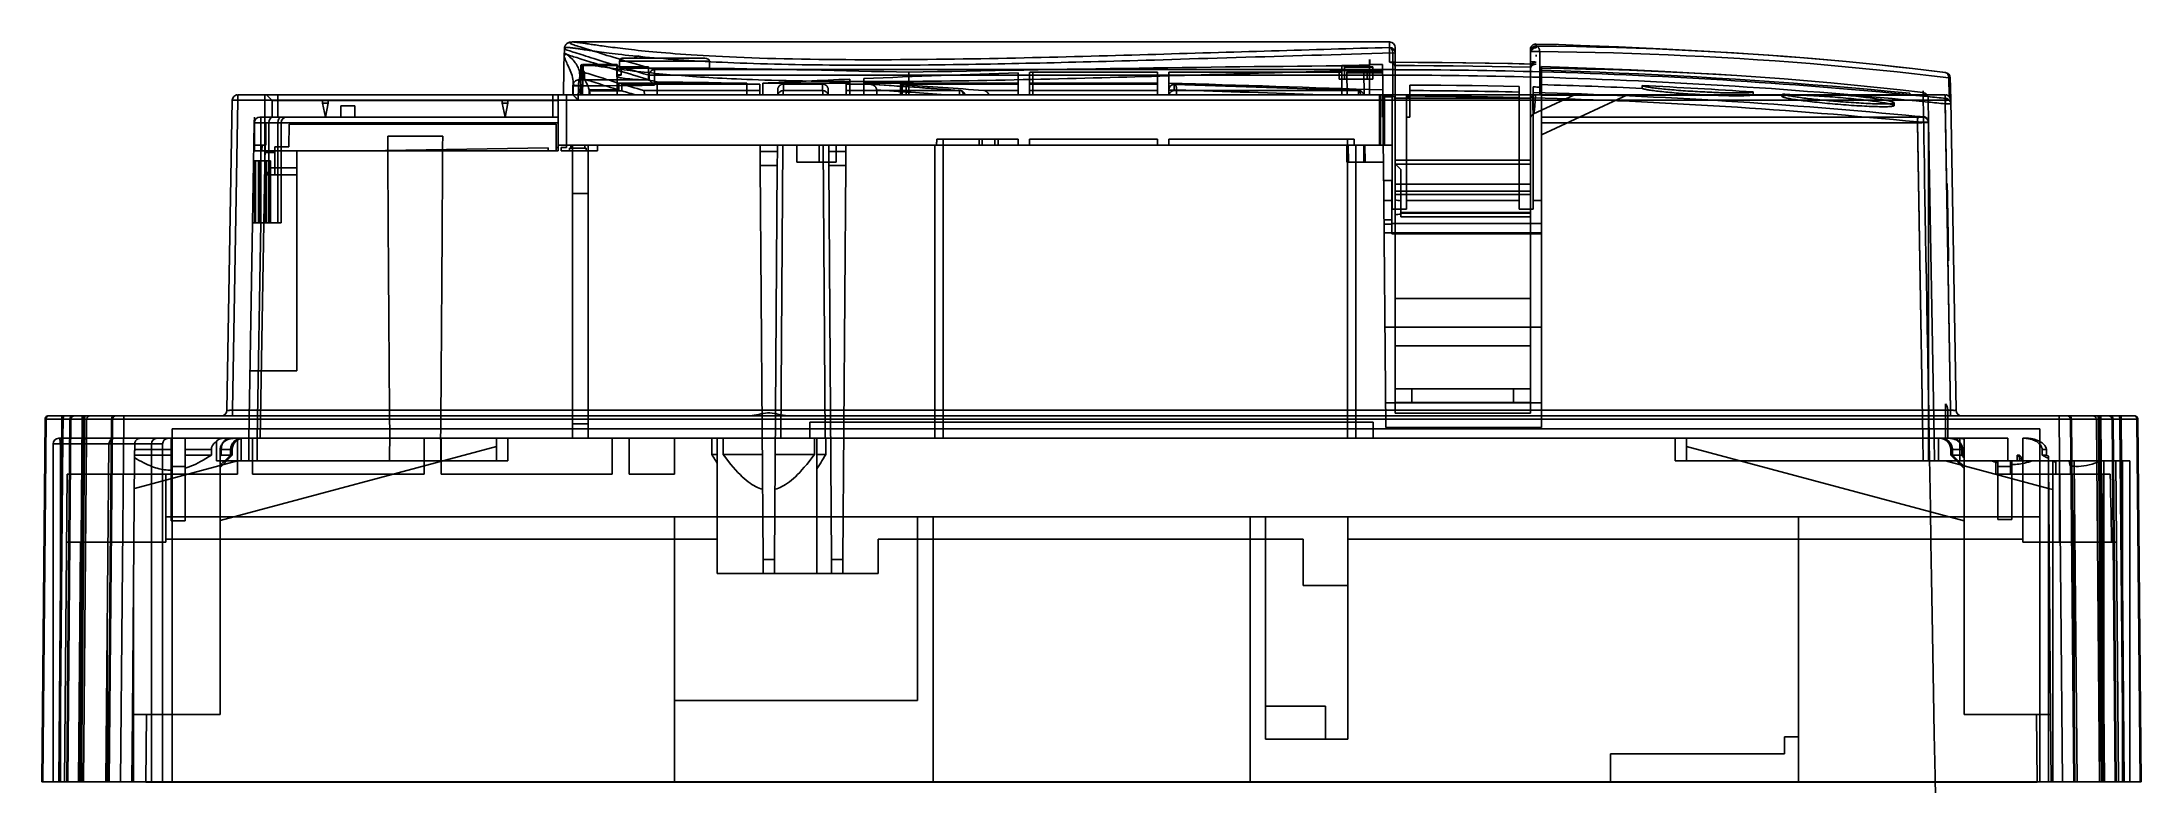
# Model space of a CAD drawing. Header units: millimetres. Extents: x -131 to 262, y -2989 to 324.
# Drawn here: x -130.9 to 243.1, y 191.9 to 323.7 of the extents above; entities that cross this region are included whole.
import ezdxf

# ---------------------------------------------------------------- set-up
doc = ezdxf.new("R2010")
doc.units = ezdxf.units.MM
doc.layers.add('MAIN-1', color=7, linetype='Continuous')
doc.layers.add('MAIN-2', color=7, linetype='Continuous')

msp = doc.modelspace()

# ---------------------------------------------------------------- linework, layer by layer
at = {"layer": 'MAIN-1'}
for p, q in [((-37.81, 322.56), (-37.81, 322.57)), ((-37.81, 322.57), (-37.81, 322.57)), ((-37.81, 322.55), (-37.81, 322.56)), ((-37.8, 322.54), (-37.81, 322.55)), ((-37.81, 322.55), (-37.81, 322.55)), ((-37.81, 321.76), (-37.81, 321.76)), ((-37.81, 321.76), (-37.81, 321.76)), ((-37.81, 321.76), (-37.81, 321.76)), ((-37.81, 321.76), (-37.81, 321.76)), ((-37.81, 321.76), (-37.81, 321.76)), ((-37.81, 321.76), (-37.81, 321.76)), ((-37.81, 321.76), (-37.8, 321.72)), ((-37.8, 322.53), (-37.8, 322.54)), ((-37.74, 322.48), (-37.8, 322.53)), ((-37.8, 321.72), (-37.77, 321.69)), ((-37.77, 321.69), (-37.72, 321.66)), ((-37.63, 322.42), (-37.74, 322.48)), ((-37.72, 321.66), (-37.66, 321.62)), ((-37.49, 322.35), (-37.63, 322.42)), ((-37.54, 323.29), (-37.56, 323.26)), ((-37.51, 323.32), (-37.54, 323.29)), ((-37.48, 323.35), (-37.51, 323.32)), ((-37.31, 322.28), (-37.49, 322.35)), ((-37.45, 323.38), (-37.48, 323.35)), ((-37.42, 323.4), (-37.45, 323.38)), ((-37.39, 323.42), (-37.42, 323.4)), ((-37.33, 323.46), (-37.39, 323.42)), ((-37.28, 323.49), (-37.33, 323.46)), ((-37.1, 322.2), (-37.31, 322.28)), ((-37.22, 323.52), (-37.28, 323.49)), ((-37.16, 323.55), (-37.22, 323.52)), ((-37.1, 323.57), (-37.16, 323.55)), ((-37.04, 323.58), (-37.1, 323.57)), ((-36.85, 322.12), (-37.1, 322.2)), ((-36.97, 323.59), (-37.04, 323.58)), ((-36.91, 323.6), (-36.97, 323.59)), ((-36.85, 323.61), (-36.91, 323.6)), ((-36.8, 323.61), (-36.85, 323.61)), ((-36.57, 322.03), (-36.85, 322.12)), ((-36.8, 323.61), (-36.82, 323.57)), ((-36.82, 323.57), (-36.8, 323.52)), ((-36.78, 323.62), (-36.8, 323.61)), ((-36.8, 323.52), (-36.74, 323.47)), ((-36.77, 323.63), (-36.78, 323.62)), ((-36.76, 323.64), (-36.77, 323.63)), ((-36.74, 323.65), (-36.76, 323.64)), ((-36.73, 323.66), (-36.74, 323.65)), ((-36.74, 323.47), (-36.64, 323.41)), ((-36.71, 323.67), (-36.73, 323.66)), ((-36.67, 323.69), (-36.71, 323.67)), ((-36.62, 323.7), (-36.67, 323.69)), ((-36.64, 323.41), (-36.5, 323.35)), ((-36.56, 323.71), (-36.62, 323.7)), ((-36.27, 321.93), (-36.57, 322.03)), ((-36.5, 323.71), (-36.56, 323.71)), ((-36.43, 323.72), (-36.5, 323.71)), ((-36.5, 323.35), (-36.33, 323.28)), ((-36.34, 323.72), (-36.43, 323.72)), ((-36.33, 323.28), (-36.12, 323.2)), ((-35.94, 321.82), (-36.27, 321.93)), ((-36.12, 323.2), (-35.88, 323.12)), ((-35.58, 321.71), (-35.94, 321.82)), ((-35.88, 323.12), (-35.61, 323.03)), ((-35.61, 323.03), (-35.32, 322.94)), ((-35.21, 321.6), (-35.58, 321.71)), ((-35.32, 322.94), (-35, 322.84)), ((-35, 322.84), (-34.66, 322.73)), ((-34.66, 322.73), (-34.3, 322.62)), ((-34.3, 322.62), (-33.91, 322.5)), ((-33.91, 322.5), (-33.52, 322.38)), ((-33.52, 322.38), (-33.1, 322.25)), ((-33.1, 322.25), (-32.67, 322.11)), ((-32.67, 322.11), (-32.22, 321.97)), ((-32.22, 321.97), (-31.75, 321.82)), ((-31.75, 321.82), (-31.26, 321.67)), ((-31.26, 321.67), (-30.76, 321.51)), ((109.2, 323.67), (109.2, 323.72)), ((109.2, 320.1), (109.2, 323.67)), ((135.33, 323.37), (135.33, 322.7)), ((-37.86, 321.54), (-37.86, 321.56)), ((-37.86, 321.53), (-37.86, 321.54)), ((-37.86, 321.52), (-37.86, 321.53)), ((-37.86, 321.5), (-37.86, 321.52)), ((-37.86, 321.49), (-37.86, 321.5)), ((-37.86, 321.48), (-37.86, 321.49)), ((-37.86, 321.43), (-37.86, 321.48)), ((-37.86, 321.39), (-37.86, 321.43)), ((-37.86, 321.34), (-37.86, 321.39)), ((-37.85, 321.3), (-37.86, 321.34)), ((-37.85, 321.26), (-37.85, 321.3)), ((-37.84, 321.22), (-37.85, 321.26)), ((-37.83, 321.17), (-37.84, 321.22)), ((-37.82, 321.23), (-37.83, 321.21)), ((-37.83, 321.21), (-37.83, 321.19)), ((-37.83, 321.19), (-37.83, 321.17)), ((-37.78, 320.95), (-37.83, 321.17)), ((-37.81, 321.28), (-37.82, 321.26)), ((-37.82, 321.26), (-37.82, 321.23)), ((-37.8, 321.32), (-37.81, 321.3)), ((-37.81, 321.3), (-37.81, 321.28)), ((-37.79, 321.34), (-37.8, 321.32)), ((-37.78, 321.36), (-37.79, 321.34)), ((-37.76, 321.38), (-37.78, 321.36)), ((-37.71, 320.72), (-37.78, 320.95)), ((-37.75, 321.4), (-37.76, 321.38)), ((-37.74, 321.41), (-37.75, 321.4)), ((-37.72, 321.43), (-37.74, 321.41)), ((-37.7, 321.45), (-37.72, 321.43)), ((-37.63, 320.49), (-37.71, 320.72)), ((-37.68, 321.46), (-37.7, 321.45)), ((-37.67, 321.47), (-37.68, 321.46)), ((-37.65, 321.49), (-37.67, 321.47)), ((-37.66, 321.62), (-37.57, 321.58)), ((-37.63, 321.5), (-37.65, 321.49)), ((-37.61, 321.51), (-37.63, 321.5)), ((-37.53, 320.25), (-37.63, 320.49)), ((-37.58, 321.52), (-37.61, 321.51)), ((-37.56, 321.52), (-37.58, 321.52)), ((-37.57, 321.58), (-37.46, 321.54)), ((-37.54, 321.53), (-37.56, 321.52)), ((-37.52, 321.53), (-37.54, 321.53)), ((-37.41, 320), (-37.53, 320.25)), ((-37.5, 321.54), (-37.52, 321.53)), ((-37.48, 321.54), (-37.5, 321.54)), ((-37.46, 321.54), (-37.48, 321.54)), ((-37.46, 321.54), (-37.31, 321.48)), ((-37.46, 321.54), (-37.33, 321.45)), ((-37.3, 319.74), (-37.41, 320)), ((-37.33, 321.45), (-37.2, 321.35)), ((-37.31, 321.48), (-37.13, 321.41)), ((-37.17, 319.47), (-37.3, 319.74)), ((-37.2, 321.35), (-37.06, 321.23)), ((-37.04, 319.2), (-37.17, 319.47)), ((-37.13, 321.41), (-36.93, 321.34)), ((-37.06, 321.23), (-36.91, 321.11)), ((-36.91, 318.92), (-37.04, 319.2)), ((-36.93, 321.34), (-36.71, 321.27)), ((-36.91, 321.11), (-36.76, 320.98)), ((-36.78, 318.64), (-36.91, 318.92)), ((-36.66, 318.34), (-36.78, 318.64)), ((-36.76, 320.98), (-36.61, 320.85)), ((-36.71, 321.27), (-36.46, 321.19)), ((-36.55, 318.04), (-36.66, 318.34)), ((-36.61, 320.85), (-36.46, 320.7)), ((-36.45, 317.73), (-36.55, 318.04)), ((-36.46, 321.19), (-36.2, 321.1)), ((-36.46, 320.7), (-36.31, 320.54)), ((-36.31, 320.54), (-36.16, 320.37)), ((-36.2, 321.1), (-35.92, 321.02)), ((-36.16, 320.37), (-36.01, 320.19)), ((-36.01, 320.19), (-35.87, 320)), ((-35.92, 321.02), (-35.63, 320.93)), ((-35.87, 320), (-35.73, 319.81)), ((-35.73, 319.81), (-35.6, 319.6)), ((-35.63, 320.93), (-35.31, 320.83)), ((-35.6, 319.6), (-35.48, 319.38)), ((-35.48, 319.38), (-35.37, 319.16)), ((-35.37, 319.16), (-35.28, 318.92)), ((-35.31, 320.83), (-34.98, 320.72)), ((-35.28, 318.92), (-35.2, 318.67)), ((-34.81, 321.48), (-35.21, 321.6)), ((-35.2, 318.67), (-35.14, 318.42)), ((-35.14, 318.42), (-35.1, 318.15)), ((-35.1, 318.15), (-35.08, 317.88)), ((-34.98, 320.72), (-34.63, 320.61)), ((-34.96, 314.32), (-34.87, 319.6)), ((-34.92, 318.24), (-34.93, 317.82)), ((-34.91, 318.07), (-34.93, 317.32)), ((-34.91, 318.66), (-34.92, 318.24)), ((-34.9, 319.5), (-34.91, 319.08)), ((-34.91, 319.08), (-34.91, 318.66)), ((-34.9, 318.81), (-34.91, 318.07)), ((-34.89, 319.56), (-34.9, 318.81)), ((-34.9, 319.53), (-34.89, 319.54)), ((-34.9, 319.52), (-34.9, 319.53)), ((-34.9, 319.51), (-34.9, 319.52)), ((-34.9, 319.5), (-34.9, 319.51)), ((-34.89, 319.56), (-34.87, 319.56)), ((-34.89, 319.55), (-34.89, 319.56)), ((-34.89, 319.54), (-34.89, 319.55)), ((-34.87, 319.6), (-34.85, 319.62)), ((-34.85, 319.62), (-34.82, 319.64)), ((-34.82, 319.64), (-34.78, 319.66)), ((-34.4, 321.35), (-34.81, 321.48)), ((-34.78, 319.66), (-34.74, 319.68)), ((-34.74, 319.68), (-34.69, 319.69)), ((-34.69, 319.69), (-34.63, 319.7)), ((-34.63, 320.61), (-34.26, 320.5)), ((-34.63, 319.7), (-34.57, 319.71)), ((-34.59, 318.17), (-34.61, 317.4)), ((-34.58, 318.94), (-34.59, 318.17)), ((-34.57, 319.71), (-34.58, 318.94)), ((-34.57, 314.32), (-34.47, 319.72)), ((-34.47, 319.72), (-34.46, 319.72)), ((-34.46, 319.72), (-34.45, 319.72)), ((-34.45, 319.72), (-34.44, 319.72)), ((-34.44, 319.72), (-34.43, 319.72)), ((-34.43, 319.72), (-34.42, 319.72)), ((-34.42, 319.72), (-34.41, 319.72)), ((-34.41, 319.72), (-34.39, 319.72)), ((-33.97, 321.21), (-34.4, 321.35)), ((-34.31, 319.72), (-34.39, 319.72)), ((-28.42, 319.72), (-34.39, 319.72)), ((-34.22, 319.71), (-34.31, 319.72)), ((-34.26, 320.5), (-33.88, 320.38)), ((-34.11, 319.71), (-34.22, 319.71)), ((-34, 319.7), (-34.11, 319.71)), ((-33.88, 319.69), (-34, 319.7)), ((-33.52, 321.07), (-33.97, 321.21)), ((-33.88, 320.38), (-33.48, 320.26)), ((-33.75, 319.68), (-33.88, 319.69)), ((-33.62, 319.66), (-33.75, 319.68)), ((-33.47, 319.64), (-33.62, 319.66)), ((-33.05, 320.92), (-33.52, 321.07)), ((-33.48, 320.26), (-33.08, 320.13)), ((-33.31, 319.62), (-33.47, 319.64)), ((-33.14, 319.6), (-33.31, 319.62)), ((-32.95, 319.57), (-33.14, 319.6)), ((-33.08, 320.13), (-32.66, 320)), ((-32.57, 320.77), (-33.05, 320.92)), ((-32.76, 319.55), (-32.95, 319.57)), ((-32.55, 319.52), (-32.76, 319.55)), ((-32.66, 320), (-32.23, 319.86)), ((-32.06, 320.61), (-32.57, 320.77)), ((-32.33, 319.48), (-32.55, 319.52)), ((-32.09, 319.45), (-32.33, 319.48)), ((-32.23, 319.86), (-31.78, 319.72)), ((-31.83, 319.41), (-32.09, 319.45)), ((-31.53, 320.44), (-32.06, 320.61)), ((-31.55, 319.37), (-31.83, 319.41)), ((-31.26, 319.32), (-31.55, 319.37)), ((-30.98, 320.27), (-31.53, 320.44)), ((-30.95, 319.28), (-31.26, 319.32)), ((-30.4, 320.09), (-30.98, 320.27)), ((-30.62, 319.23), (-30.95, 319.28)), ((-30.76, 321.51), (-30.23, 321.34)), ((-30.27, 319.18), (-30.62, 319.23)), ((-29.81, 319.91), (-30.4, 320.09)), ((-29.9, 319.12), (-30.27, 319.18)), ((-30.23, 321.34), (-29.68, 321.17)), ((-29.5, 319.07), (-29.9, 319.12)), ((-29.18, 319.72), (-29.81, 319.91)), ((-29.68, 321.17), (-29.11, 321)), ((-29.08, 319.01), (-29.5, 319.07)), ((-29.11, 321), (-28.51, 320.82)), ((-28.64, 318.95), (-29.08, 319.01)), ((-28.18, 318.89), (-28.64, 318.95)), ((-28.51, 320.82), (-27.89, 320.63)), ((-28.42, 319.72), (-28.42, 319.31)), ((-28.35, 319.47), (-28.42, 319.49)), ((-28, 319.32), (-28.42, 319.32)), ((-28.28, 319.45), (-28.35, 319.47)), ((-28.21, 319.43), (-28.28, 319.45)), ((-28.14, 319.41), (-28.21, 319.43)), ((-27.69, 318.82), (-28.18, 318.89)), ((-28.07, 319.39), (-28.14, 319.41)), ((-28, 319.36), (-28.07, 319.39)), ((-28, 320.32), (-28, 319.06)), ((-28, 320.32), (-11.97, 320.32)), ((-11.97, 319.06), (-28, 319.06)), ((-27.18, 318.76), (-27.69, 318.82)), ((-12.81, 320.82), (-27.5, 320.82)), ((-26.64, 318.69), (-27.18, 318.76)), ((-26.07, 318.62), (-26.64, 318.69)), ((-25.47, 318.55), (-26.07, 318.62)), ((-25.47, 320.82), (-24.75, 321.23)), ((-24.85, 318.47), (-25.47, 318.55)), ((-24.22, 318.4), (-24.85, 318.47)), ((-23.54, 320.82), (-24.75, 321.23)), ((-23.58, 318.33), (-24.22, 318.4)), ((-22.93, 318.27), (-23.58, 318.33)), ((-22.28, 318.2), (-22.93, 318.27)), ((-21.62, 318.13), (-22.28, 318.2)), ((-20.96, 318.07), (-21.62, 318.13)), ((-20.29, 318.01), (-20.96, 318.07)), ((-19.63, 317.95), (-20.29, 318.01)), ((-18.96, 317.89), (-19.63, 317.95)), ((-11.97, 320.32), (-11.97, 319.06)), ((2.77, 318.79), (47.45, 318.79)), ((77.11, 317.9), (75.64, 317.86)), ((78.57, 317.95), (77.11, 317.9)), ((80.03, 317.99), (78.57, 317.95)), ((81.49, 318.03), (80.03, 317.99)), ((82.94, 318.08), (81.49, 318.03)), ((84.39, 318.12), (82.94, 318.08)), ((85.83, 318.16), (84.39, 318.12)), ((87.27, 318.2), (85.83, 318.16)), ((88.7, 318.25), (87.27, 318.2)), ((90.12, 318.29), (88.7, 318.25)), ((91.54, 318.33), (90.12, 318.29)), ((92.96, 318.37), (91.54, 318.33)), ((94.36, 318.41), (92.96, 318.37)), ((95.76, 318.45), (94.36, 318.41)), ((97.15, 318.49), (95.76, 318.45)), ((98.54, 318.53), (97.15, 318.49)), ((99.91, 318.57), (98.54, 318.53)), ((101.28, 318.61), (99.91, 318.57)), ((100.2, 318.84), (100.2, 318.73)), ((100.2, 318.84), (105.2, 318.84)), ((105.2, 318.73), (100.2, 318.73)), ((100.68, 319.48), (100.68, 319.53)), ((102.64, 318.64), (101.28, 318.61)), ((103.98, 318.68), (102.64, 318.64)), ((105.32, 318.72), (103.98, 318.68)), ((105.2, 318.73), (105.2, 318.84)), ((106.65, 318.75), (105.32, 318.72)), ((105.61, 320.6), (105.61, 320.32)), ((105.61, 320.32), (105.61, 319.69)), ((105.61, 320.32), (105.7, 320.32)), ((105.7, 319.69), (105.61, 319.69)), ((105.61, 319.69), (105.61, 319.52)), ((105.7, 320.32), (105.7, 319.69)), ((107.96, 319.72), (105.7, 319.72)), ((107.96, 318.79), (106.65, 318.75)), ((107.96, 318.79), (107.96, 319.72)), ((107.96, 318.79), (110.2, 318.79)), ((107.96, 318.79), (107.97, 318.15)), ((107.97, 318.15), (107.98, 317.51)), ((109.33, 320.1), (109.2, 320.1)), ((109.2, 320.1), (109.21, 320.1)), ((109.21, 320.1), (109.22, 320.1)), ((109.22, 320.1), (109.23, 320.1)), ((109.23, 320.1), (109.24, 320.1)), ((109.24, 320.1), (109.25, 320.1)), ((109.25, 320.1), (109.26, 320.1)), ((109.26, 320.1), (109.32, 320.1)), ((109.32, 320.1), (109.38, 320.09)), ((109.38, 320.09), (109.43, 320.08)), ((109.43, 320.08), (109.49, 320.07)), ((109.49, 320.07), (109.55, 320.06)), ((109.55, 320.06), (109.61, 320.04)), ((109.61, 320.04), (109.67, 320.01)), ((109.67, 320.01), (109.72, 319.98)), ((109.72, 319.98), (109.78, 319.95)), ((109.78, 319.95), (109.83, 319.92)), ((109.83, 319.92), (109.88, 319.88)), ((109.88, 319.88), (109.93, 319.83)), ((109.93, 319.83), (109.97, 319.78)), ((109.97, 319.78), (110.02, 319.73)), ((110.02, 319.73), (110.06, 319.67)), ((110.06, 319.67), (110.09, 319.6)), ((110.09, 319.6), (110.13, 319.53)), ((110.15, 319.48), (110.13, 319.53)), ((110.16, 319.43), (110.15, 319.48)), ((110.18, 319.38), (110.16, 319.43)), ((110.19, 319.33), (110.18, 319.38)), ((110.19, 319.28), (110.19, 319.33)), ((110.2, 319.22), (110.19, 319.28)), ((110.2, 320.1), (110.2, 320.1)), ((110.2, 320.1), (110.2, 320.1)), ((110.2, 320.1), (110.2, 320.1)), ((110.2, 320.1), (110.2, 320.1)), ((110.2, 320.1), (110.2, 320.1)), ((110.2, 320.1), (110.2, 320.1)), ((110.2, 320.1), (110.2, 320.1)), ((110.2, 320.1), (110.2, 320.1)), ((110.2, 320.1), (110.2, 320.1)), ((110.2, 320.1), (110.2, 320.1)), ((110.2, 320.1), (110.2, 320.1)), ((110.2, 320.1), (110.2, 320.1)), ((114.22, 320.08), (110.2, 320.1)), ((110.2, 319.17), (110.2, 319.22)), ((110.2, 319.18), (110.2, 318.79)), ((110.2, 318.79), (110.2, 317.81)), ((118.23, 320.05), (114.22, 320.08)), ((122.25, 320.01), (118.23, 320.05)), ((126.27, 319.95), (122.25, 320.01)), ((130.28, 319.87), (126.27, 319.95)), ((134.3, 319.78), (130.28, 319.87)), ((134.32, 319.32), (134.3, 319.23)), ((134.3, 319.23), (134.3, 319.15)), ((134.31, 318.94), (134.3, 318.9)), ((134.3, 318.9), (134.3, 318.86)), ((134.3, 318.86), (134.3, 318.83)), ((134.32, 319.01), (134.31, 318.97)), ((134.31, 318.97), (134.31, 318.94)), ((134.34, 319.41), (134.32, 319.32)), ((134.33, 319.05), (134.32, 319.01)), ((134.34, 319.08), (134.33, 319.05)), ((134.36, 319.49), (134.34, 319.41)), ((134.35, 319.12), (134.34, 319.08)), ((134.36, 319.15), (134.35, 319.12)), ((134.39, 319.57), (134.36, 319.49)), ((134.37, 319.19), (134.36, 319.15)), ((134.39, 319.22), (134.37, 319.19)), ((134.43, 319.65), (134.39, 319.57)), ((134.39, 319.22), (134.41, 319.27)), ((134.41, 319.27), (134.44, 319.32)), ((134.48, 319.72), (134.43, 319.65)), ((134.44, 319.32), (134.47, 319.37)), ((134.47, 319.37), (134.5, 319.41)), ((134.54, 319.79), (134.48, 319.72)), ((134.5, 319.41), (134.54, 319.46)), ((134.59, 319.86), (134.54, 319.79)), ((134.54, 319.46), (134.58, 319.5)), ((134.58, 319.5), (134.63, 319.54)), ((134.66, 319.92), (134.59, 319.86)), ((134.63, 319.54), (134.68, 319.58)), ((134.73, 319.97), (134.66, 319.92)), ((134.68, 319.58), (134.73, 319.61)), ((134.8, 320.02), (134.73, 319.97)), ((134.73, 319.61), (134.78, 319.64)), ((134.78, 319.64), (134.84, 319.67)), ((134.88, 320.06), (134.8, 320.02)), ((134.84, 319.67), (134.9, 319.7)), ((134.96, 320.09), (134.88, 320.06)), ((134.9, 319.7), (134.96, 319.72)), ((135.04, 320.12), (134.96, 320.09)), ((134.96, 319.72), (135.02, 319.73)), ((135.02, 319.73), (135.09, 319.75)), ((135.13, 320.14), (135.04, 320.12)), ((135.09, 319.75), (135.16, 319.75)), ((135.22, 320.15), (135.13, 320.14)), ((135.16, 319.75), (135.23, 319.76)), ((135.22, 319.76), (135.19, 319.76)), ((135.3, 320.15), (135.22, 320.15)), ((135.24, 319.75), (135.22, 319.76)), ((135.23, 319.76), (135.25, 319.76)), ((135.26, 319.75), (135.24, 319.75)), ((135.25, 319.76), (135.26, 319.76)), ((135.26, 319.76), (135.27, 319.76)), ((135.28, 319.75), (135.26, 319.75)), ((135.27, 319.76), (135.28, 319.76)), ((135.28, 319.76), (135.29, 319.75)), ((135.3, 319.75), (135.28, 319.75)), ((135.29, 319.75), (135.3, 319.75)), ((135.31, 320.15), (135.3, 320.15)), ((135.3, 320.15), (135.3, 320.15)), ((135.33, 319.75), (135.3, 319.75)), ((135.3, 319.75), (135.3, 319.75)), ((135.3, 319.75), (135.31, 319.75)), ((135.32, 320.15), (135.31, 320.15)), ((135.31, 320.15), (135.31, 320.15)), ((135.31, 319.75), (135.31, 319.75)), ((135.31, 319.75), (135.32, 319.75)), ((135.33, 320.15), (135.32, 320.15)), ((135.32, 320.15), (135.32, 320.15)), ((135.32, 319.75), (135.32, 319.75)), ((135.32, 319.75), (135.32, 319.75)), ((136.3, 319.33), (136.3, 319.34)), ((144.29, 319.07), (136.3, 319.34)), ((136.3, 319.31), (136.3, 319.33)), ((136.3, 319.28), (136.3, 319.31)), ((136.3, 319.24), (136.3, 319.28)), ((136.3, 319.18), (136.3, 319.24)), ((136.3, 319.11), (136.3, 319.18)), ((136.3, 319.03), (136.3, 319.11)), ((140.24, 318.97), (136.3, 319.03)), ((136.3, 314.27), (136.3, 319.03)), ((144.16, 318.89), (140.24, 318.97)), ((148.07, 318.79), (144.16, 318.89)), ((152.28, 318.75), (144.29, 319.07)), ((151.96, 318.67), (148.07, 318.79)), ((155.83, 318.53), (151.96, 318.67)), ((158.25, 318.47), (152.28, 318.75)), ((159.68, 318.36), (155.83, 318.53)), ((162.53, 318.24), (158.25, 318.47)), ((163.51, 318.17), (159.68, 318.36)), ((166.82, 318), (162.53, 318.24)), ((167.32, 317.96), (163.51, 318.17)), ((171.11, 317.73), (166.82, 318)), ((171.11, 317.73), (167.32, 317.96)), ((176.79, 321.36), (174.01, 321.55)), ((179.56, 321.15), (176.79, 321.36)), ((182.32, 320.94), (179.56, 321.15)), ((185.07, 320.71), (182.32, 320.94)), ((187.82, 320.47), (185.07, 320.71)), ((190.55, 320.22), (187.82, 320.47)), ((193.52, 319.93), (190.55, 320.22)), ((196.48, 319.63), (193.52, 319.93)), ((199.42, 319.32), (196.48, 319.63)), ((202.36, 318.99), (199.42, 319.32)), ((205.3, 318.65), (202.36, 318.99)), ((208.22, 318.3), (205.3, 318.65)), ((-96, 313.34), (-96, 314.32)), ((-91.22, 314.32), (-91.22, 310.32)), ((-90.9, 314.32), (-89.9, 313.32)), ((-88.9, 313.32), (-88.9, 314.32)), ((-39.9, 314.32), (-39.9, 313.32)), ((-38.9, 314.32), (-38.9, 314.19)), ((-38.9, 314.19), (-38.9, 314.07)), ((-37.46, 314.32), (-37.46, 305.32)), ((-36.36, 317.42), (-36.45, 317.73)), ((-36.29, 317.09), (-36.36, 317.42)), ((-36.32, 314.31), (-36.33, 314.32)), ((-36.33, 314.32), (-36.33, 314.32)), ((-36.33, 314.32), (-36.33, 314.32)), ((-36.33, 314.32), (-36.33, 314.32)), ((-36.33, 314.32), (-36.33, 314.32)), ((-36.33, 314.32), (-36.33, 314.32)), ((-36.33, 314.32), (-36.33, 314.32)), ((-36.33, 314.32), (-36.33, 314.32)), ((-36.31, 314.31), (-36.32, 314.31)), ((-36.3, 314.3), (-36.31, 314.31)), ((-36.29, 314.28), (-36.3, 314.3)), ((-36.25, 316.76), (-36.29, 317.09)), ((-36.27, 314.27), (-36.29, 314.28)), ((-36.24, 316.43), (-36.28, 314.32)), ((-36.26, 314.25), (-36.27, 314.27)), ((-36.23, 314.23), (-36.26, 314.25)), ((-36.24, 316.43), (-36.25, 316.76)), ((-36.25, 316.21), (-36.24, 316.22)), ((-36.23, 316.03), (-36.25, 316.03)), ((-36.24, 315.89), (-36.25, 315.89)), ((-36.24, 316.24), (-36.23, 316.25)), ((-36.24, 316.23), (-36.24, 316.24)), ((-36.24, 316.22), (-36.24, 316.23)), ((-36.24, 316.23), (-36.24, 316.23)), ((-36.22, 315.89), (-36.24, 315.89)), ((-36.23, 316.25), (-36.2, 316.33)), ((-36.23, 316.25), (-36.23, 316.25)), ((-36.22, 316.03), (-36.23, 316.03)), ((-36.21, 314.21), (-36.23, 314.23)), ((-36.2, 316.03), (-36.22, 316.03)), ((-36.2, 315.89), (-36.22, 315.89)), ((-36.18, 314.18), (-36.21, 314.21)), ((-36.2, 316.33), (-36.16, 316.41)), ((-36.17, 316.02), (-36.2, 316.03)), ((-36.18, 315.89), (-36.2, 315.89)), ((-36.15, 315.89), (-36.18, 315.89)), ((-36.15, 314.15), (-36.18, 314.18)), ((-36.15, 316.02), (-36.17, 316.02)), ((-36.16, 316.41), (-36.12, 316.48)), ((-36.12, 316.02), (-36.15, 316.02)), ((-36.13, 315.89), (-36.15, 315.89)), ((-36.1, 315.89), (-36.13, 315.89)), ((-36.12, 316.48), (-36.07, 316.55)), ((-36.09, 316.01), (-36.12, 316.02)), ((-36.07, 315.89), (-36.1, 315.89)), ((-36.06, 316.01), (-36.09, 316.01)), ((-36.07, 316.55), (-36.01, 316.62)), ((-36.04, 315.89), (-36.07, 315.89)), ((-36.02, 316.01), (-36.06, 316.01)), ((-36.01, 315.89), (-36.04, 315.89)), ((-35.98, 316), (-36.02, 316.01)), ((-36.01, 316.62), (-35.95, 316.68)), ((-35.97, 315.89), (-36.01, 315.89)), ((-35.94, 316), (-35.98, 316)), ((-35.94, 315.89), (-35.97, 315.89)), ((-35.95, 316.68), (-35.89, 316.74)), ((-35.9, 315.99), (-35.94, 316)), ((-35.9, 315.89), (-35.94, 315.89)), ((-35.86, 315.98), (-35.9, 315.99)), ((-35.86, 315.89), (-35.9, 315.89)), ((-35.89, 316.74), (-35.82, 316.79)), ((-35.81, 315.98), (-35.86, 315.98)), ((-35.82, 315.89), (-35.86, 315.89)), ((-35.82, 316.79), (-35.75, 316.84)), ((-35.79, 315.89), (-35.82, 315.89)), ((-35.76, 315.97), (-35.81, 315.98)), ((-35.74, 315.89), (-35.79, 315.89)), ((-35.71, 315.96), (-35.76, 315.97)), ((-35.75, 316.84), (-35.67, 316.88)), ((-35.7, 315.89), (-35.74, 315.89)), ((-35.66, 315.95), (-35.71, 315.96)), ((-35.66, 315.89), (-35.7, 315.89)), ((-35.67, 316.88), (-35.59, 316.91)), ((-35.61, 315.95), (-35.66, 315.95)), ((-35.62, 315.89), (-35.66, 315.89)), ((-35.58, 315.89), (-35.62, 315.89)), ((-35.56, 315.94), (-35.61, 315.95)), ((-35.59, 316.91), (-35.51, 316.94)), ((-35.53, 315.89), (-35.58, 315.89)), ((-35.51, 315.93), (-35.56, 315.94)), ((-35.49, 315.89), (-35.53, 315.89)), ((-35.51, 316.94), (-35.43, 316.96)), ((-35.46, 315.92), (-35.51, 315.93)), ((-35.44, 315.89), (-35.49, 315.89)), ((-35.41, 315.91), (-35.46, 315.92)), ((-35.4, 315.89), (-35.44, 315.89)), ((-35.43, 316.96), (-35.35, 316.98)), ((-35.36, 315.9), (-35.41, 315.91)), ((-35.35, 315.9), (-35.4, 315.89)), ((-35.31, 315.9), (-35.36, 315.9)), ((-35.35, 316.98), (-35.26, 316.99)), ((-35.31, 315.9), (-35.35, 315.9)), ((-35.34, 313.34), (-35.31, 315.9)), ((-35.31, 315.97), (-35.3, 316.04)), ((-35.31, 315.9), (-35.31, 315.97)), ((-35.25, 315.9), (-35.31, 315.9)), ((-35.3, 316.12), (-35.29, 316.19)), ((-35.3, 316.04), (-35.3, 316.12)), ((-35.29, 316.26), (-35.28, 316.33)), ((-35.29, 316.19), (-35.29, 316.26)), ((-35.28, 316.46), (-35.27, 316.53)), ((-35.28, 316.4), (-35.28, 316.46)), ((-35.28, 316.33), (-35.28, 316.4)), ((-35.27, 316.58), (-35.26, 316.63)), ((-35.27, 316.53), (-35.27, 316.58)), ((-35.26, 316.99), (-35.17, 316.99)), ((-35.26, 316.68), (-35.25, 316.72)), ((-35.26, 316.63), (-35.26, 316.68)), ((-35.25, 316.72), (-35.24, 316.76)), ((-35.19, 315.9), (-35.25, 315.9)), ((-35.24, 316.79), (-35.23, 316.82)), ((-35.24, 316.76), (-35.24, 316.79)), ((-35.23, 316.85), (-35.22, 316.88)), ((-35.23, 316.82), (-35.23, 316.85)), ((-35.22, 316.9), (-35.21, 316.92)), ((-35.22, 316.88), (-35.22, 316.9)), ((-35.21, 316.92), (-35.2, 316.94)), ((-35.2, 316.96), (-35.19, 316.97)), ((-35.2, 316.94), (-35.2, 316.96)), ((-35.19, 316.98), (-35.18, 316.99)), ((-35.19, 316.97), (-35.19, 316.98)), ((-35.13, 315.9), (-35.19, 315.9)), ((-35.18, 316.99), (-35.17, 316.99)), ((-35.18, 316.99), (-35.18, 316.99)), ((-35.11, 317.3), (-35.17, 316.99)), ((-35.17, 316.99), (-35.13, 316.99)), ((-35.13, 316.99), (-35.1, 316.99)), ((-35.08, 315.9), (-35.13, 315.9)), ((-35.09, 317.59), (-35.11, 317.3)), ((-35.1, 316.99), (-35.06, 316.99)), ((-35.08, 317.88), (-35.09, 317.59)), ((-35.02, 315.9), (-35.08, 315.9)), ((-35.06, 316.99), (-35.02, 316.99)), ((-35.02, 316.99), (-34.98, 316.99)), ((-34.96, 315.9), (-35.02, 315.9)), ((-34.98, 314.76), (-34.99, 314.32)), ((-34.99, 314.32), (-34.99, 314.32)), ((-34.99, 314.32), (-34.99, 314.32)), ((-34.99, 314.32), (-34.99, 314.32)), ((-34.99, 314.32), (-34.99, 314.32)), ((-34.99, 314.32), (-34.98, 314.32)), ((-34.98, 316.99), (-34.94, 316.99)), ((-34.97, 315.63), (-34.98, 315.19)), ((-34.98, 315.19), (-34.98, 314.76)), ((-34.97, 315.07), (-34.98, 314.32)), ((-34.98, 314.32), (-34.96, 314.32)), ((-34.98, 314.32), (-34.98, 314.32)), ((-34.96, 316.07), (-34.97, 315.63)), ((-34.95, 315.82), (-34.97, 315.07)), ((-34.95, 316.5), (-34.96, 316.07)), ((-34.96, 314.32), (-34.66, 314.32)), ((-34.94, 316.94), (-34.95, 316.5)), ((-34.94, 316.57), (-34.95, 315.82)), ((-34.93, 317.82), (-34.94, 317.38)), ((-34.94, 317.38), (-34.94, 316.94)), ((-34.93, 317.32), (-34.94, 316.57)), ((-34.65, 315.09), (-34.66, 314.32)), ((-34.66, 314.32), (-34.57, 314.32)), ((-34.63, 315.86), (-34.65, 315.09)), ((-34.62, 316.63), (-34.63, 315.86)), ((-34.61, 317.4), (-34.62, 316.63)), ((-34.57, 314.32), (-34.47, 314.32)), ((-34.47, 314.32), (-34.36, 314.32)), ((-34.36, 314.32), (-34.23, 314.32)), ((-34.23, 314.32), (-34.09, 314.32)), ((-34.09, 314.32), (-33.94, 314.32)), ((-33.94, 314.32), (-33.77, 314.32)), ((-33.77, 314.32), (-33.59, 314.32)), ((-33.59, 314.32), (-33.4, 314.32)), ((-33.4, 314.32), (-33.18, 314.32)), ((-33.18, 314.32), (-32.95, 314.32)), ((-32.95, 314.32), (-32.7, 314.32)), ((-32.7, 314.32), (-32.44, 314.32)), ((-32.44, 314.32), (-32.15, 314.32)), ((-32.15, 314.32), (-31.85, 314.32)), ((-31.85, 314.32), (-31.52, 314.32)), ((-31.52, 314.32), (-31.18, 314.32)), ((-31.18, 314.32), (-30.82, 314.32)), ((-30.82, 314.32), (-30.43, 314.32)), ((-30.43, 314.32), (-30.02, 314.32)), ((-30.02, 314.32), (-29.59, 314.32)), ((-29.59, 314.32), (-29.14, 314.32)), ((-29.14, 314.32), (-28.66, 314.32)), ((-28.66, 314.32), (-28.15, 314.32)), ((-28.15, 314.32), (-27.63, 314.32)), ((-27.63, 314.32), (-27.07, 314.32)), ((-27.07, 314.32), (-26.5, 314.32)), ((-26.5, 314.32), (-25.91, 314.32)), ((-25.91, 314.32), (-25.31, 314.32)), ((-25.31, 314.32), (-24.69, 314.32)), ((-24.69, 314.32), (-24.06, 314.32)), ((-24.06, 314.32), (-23.41, 314.32)), ((-23.41, 314.32), (-22.75, 314.32)), ((-22.75, 314.32), (-22.08, 314.32)), ((-22.08, 314.32), (-21.39, 314.32)), ((-21.39, 314.32), (-20.69, 314.32)), ((-20.69, 314.32), (-19.98, 314.32)), ((-19.98, 314.32), (-19.26, 314.32)), ((-19.26, 314.32), (-18.53, 314.32)), ((-18.29, 317.83), (-18.96, 317.89)), ((-18.53, 314.32), (-17.78, 314.32)), ((-17.62, 317.78), (-18.29, 317.83)), ((-17.78, 314.32), (-17.02, 314.32)), ((-16.96, 317.72), (-17.62, 317.78)), ((-17.02, 314.32), (-16.24, 314.32)), ((-16.29, 317.67), (-16.96, 317.72)), ((-15.63, 317.62), (-16.29, 317.67)), ((-16.24, 314.32), (-15.42, 314.32)), ((-14.97, 317.58), (-15.63, 317.62)), ((-15.42, 314.32), (-14.58, 314.32)), ((-14.28, 317.53), (-14.97, 317.58)), ((-14.58, 314.32), (-13.7, 314.32)), ((-13.57, 317.48), (-14.28, 317.53)), ((-13.7, 314.32), (-12.79, 314.32)), ((-12.85, 317.44), (-13.57, 317.48)), ((-12.1, 317.39), (-12.85, 317.44)), ((-12.79, 314.32), (-11.85, 314.32)), ((-11.33, 317.35), (-12.1, 317.39)), ((-11.85, 314.32), (-10.87, 314.32)), ((-10.54, 317.3), (-11.33, 317.35)), ((-10.87, 314.32), (-9.86, 314.32)), ((-9.72, 317.26), (-10.54, 317.3)), ((-9.86, 314.32), (-8.81, 314.32)), ((-8.89, 317.21), (-9.72, 317.26)), ((-8.03, 317.17), (-8.89, 317.21)), ((-8.81, 314.32), (-7.73, 314.32)), ((-7.15, 317.13), (-8.03, 317.17)), ((-7.73, 314.32), (-6.62, 314.32)), ((-6.24, 317.09), (-7.15, 317.13)), ((-6.62, 314.32), (-5.48, 314.32)), ((-5.3, 317.05), (-6.24, 317.09)), ((-5.48, 314.32), (-4.31, 314.32)), ((-4.3, 317.02), (-5.3, 317.05)), ((-4.31, 314.32), (-3.12, 314.32)), ((-3.23, 316.98), (-4.3, 317.02)), ((-2.1, 316.94), (-3.23, 316.98)), ((-3.12, 314.32), (-1.91, 314.32)), ((-0.91, 316.9), (-2.1, 316.94)), ((-1.91, 314.32), (-0.67, 314.32)), ((0.36, 316.87), (-0.91, 316.9)), ((-0.67, 314.32), (0.6, 314.32)), ((1.7, 316.83), (0.36, 316.87)), ((0.6, 314.32), (1.9, 314.32)), ((3.11, 316.8), (1.7, 316.83)), ((1.9, 314.32), (3.22, 314.32)), ((4.6, 316.77), (3.11, 316.8)), ((3.22, 314.32), (4.57, 314.32)), ((4.57, 314.32), (5.95, 314.32)), ((6.17, 316.75), (4.6, 316.77)), ((5.95, 314.32), (7.34, 314.32)), ((7.79, 316.72), (6.17, 316.75)), ((7.34, 314.32), (8.73, 314.32)), ((9.43, 316.7), (7.79, 316.72)), ((8.73, 314.32), (10.13, 314.32)), ((11.07, 316.69), (9.43, 316.7)), ((10.13, 314.32), (11.54, 314.32)), ((12.73, 316.68), (11.07, 316.69)), ((11.54, 314.32), (12.96, 314.32)), ((14.38, 316.67), (12.73, 316.68)), ((12.96, 314.32), (14.38, 314.32)), ((16.05, 316.67), (14.38, 316.67)), ((14.38, 314.32), (15.8, 314.32)), ((15.8, 314.32), (17.23, 314.32)), ((17.72, 316.67), (16.05, 316.67)), ((17.23, 314.32), (18.66, 314.32)), ((19.39, 316.67), (17.72, 316.67)), ((18.66, 314.32), (20.09, 314.32)), ((21.06, 316.68), (19.39, 316.67)), ((20.09, 314.32), (21.52, 314.32)), ((22.73, 316.69), (21.06, 316.68)), ((21.52, 314.32), (22.96, 314.32)), ((24.39, 316.7), (22.73, 316.69)), ((22.96, 314.32), (24.4, 314.32)), ((26.05, 316.72), (24.39, 316.7)), ((24.4, 314.32), (25.84, 314.32)), ((25.84, 314.32), (27.28, 314.32)), ((27.71, 316.73), (26.05, 316.72)), ((27.28, 314.32), (28.71, 314.32)), ((29.36, 316.75), (27.71, 316.73)), ((28.71, 314.32), (30.15, 314.32)), ((30.99, 316.78), (29.36, 316.75)), ((30.15, 314.32), (31.58, 314.32)), ((32.61, 316.8), (30.99, 316.78)), ((31.58, 314.32), (33.01, 314.32)), ((34.23, 316.82), (32.61, 316.8)), ((33.01, 314.32), (34.43, 314.32)), ((35.85, 316.85), (34.23, 316.82)), ((34.43, 314.32), (35.85, 314.32)), ((37.46, 316.88), (35.85, 316.85)), ((35.85, 314.32), (37.25, 314.32)), ((37.25, 314.32), (38.65, 314.32)), ((39.08, 316.91), (37.46, 316.88)), ((38.65, 314.32), (40.04, 314.32)), ((40.69, 316.94), (39.08, 316.91)), ((40.04, 314.32), (41.42, 314.32)), ((42.3, 316.98), (40.69, 316.94)), ((41.42, 314.32), (42.79, 314.32)), ((43.9, 317.01), (42.3, 316.98)), ((42.79, 314.32), (44.14, 314.32)), ((45.5, 317.05), (43.9, 317.01)), ((44.14, 314.32), (45.48, 314.32)), ((45.48, 314.32), (46.81, 314.32)), ((47.09, 317.08), (45.5, 317.05)), ((46.81, 314.32), (48.15, 314.32)), ((48.67, 317.12), (47.09, 317.08)), ((48.15, 314.32), (49.49, 314.32)), ((50.24, 317.16), (48.67, 317.12)), ((49.49, 314.32), (50.84, 314.32)), ((51.8, 317.2), (50.24, 317.16)), ((50.84, 314.32), (52.19, 314.32)), ((53.35, 317.24), (51.8, 317.2)), ((52.19, 314.32), (53.54, 314.32)), ((54.89, 317.28), (53.35, 317.24)), ((53.54, 314.32), (54.9, 314.32)), ((56.42, 317.32), (54.89, 317.28)), ((54.9, 314.32), (56.26, 314.32)), ((56.26, 314.32), (57.62, 314.32)), ((57.93, 317.36), (56.42, 317.32)), ((57.62, 314.32), (58.99, 314.32)), ((59.42, 317.4), (57.93, 317.36)), ((58.99, 314.32), (60.35, 314.32)), ((60.9, 317.44), (59.42, 317.4)), ((60.35, 314.32), (61.72, 314.32)), ((62.38, 317.48), (60.9, 317.44)), ((61.72, 314.32), (63.1, 314.32)), ((63.85, 317.52), (62.38, 317.48)), ((63.1, 314.32), (64.47, 314.32)), ((65.33, 317.56), (63.85, 317.52)), ((64.47, 314.32), (65.84, 314.32)), ((66.81, 317.6), (65.33, 317.56)), ((65.84, 314.32), (67.22, 314.32)), ((68.28, 317.65), (66.81, 317.6)), ((67.22, 314.32), (68.6, 314.32)), ((69.76, 317.69), (68.28, 317.65)), ((68.6, 314.32), (69.97, 314.32)), ((71.23, 317.73), (69.76, 317.69)), ((69.97, 314.32), (71.35, 314.32)), ((72.7, 317.77), (71.23, 317.73)), ((71.35, 314.32), (72.73, 314.32)), ((74.17, 317.82), (72.7, 317.77)), ((72.73, 314.32), (74.11, 314.32)), ((74.11, 314.32), (75.49, 314.32)), ((75.64, 317.86), (74.17, 317.82)), ((75.49, 314.32), (76.87, 314.32)), ((76.87, 314.32), (78.25, 314.32)), ((78.25, 314.32), (79.62, 314.32)), ((79.62, 314.32), (81, 314.32)), ((81, 314.32), (82.38, 314.32)), ((82.38, 314.32), (83.75, 314.32)), ((83.75, 314.32), (85.12, 314.32)), ((85.12, 314.32), (86.49, 314.32)), ((86.49, 314.32), (87.86, 314.32)), ((87.86, 314.32), (89.23, 314.32)), ((89.23, 314.32), (90.59, 314.32)), ((90.59, 314.32), (91.95, 314.32)), ((91.95, 314.32), (93.31, 314.32)), ((93.31, 314.32), (94.66, 314.32)), ((94.66, 314.32), (96.01, 314.32)), ((96.01, 314.32), (97.36, 314.32)), ((97.36, 314.32), (98.71, 314.32)), ((98.71, 314.32), (100.04, 314.32)), ((100.04, 314.32), (101.38, 314.32)), ((101.38, 314.32), (102.71, 314.32)), ((102.71, 314.32), (104.04, 314.32)), ((104.04, 314.32), (105.36, 314.32)), ((105.36, 314.32), (106.67, 314.32)), ((106.67, 314.32), (107.99, 314.32)), ((107.39, 305.32), (107.39, 314.32)), ((107.56, 314.32), (107.56, 305.32)), ((107.58, 314.32), (107.58, 305.32)), ((107.97, 317.81), (110.2, 317.81)), ((107.97, 310.32), (107.97, 314.27)), ((107.98, 317.51), (107.98, 316.87)), ((107.98, 316.87), (107.99, 316.23)), ((107.98, 314.31), (107.98, 314.27)), ((107.99, 316.23), (107.99, 315.59)), ((107.99, 315.59), (108, 314.95)), ((108, 314.95), (108, 314.32)), ((108, 314.27), (108.04, 310.32)), ((109.2, 314.32), (109.24, 314.32)), ((109.24, 314.32), (109.29, 314.32)), ((109.29, 314.32), (109.33, 314.31)), ((109.33, 314.31), (109.38, 314.3)), ((109.38, 314.3), (109.42, 314.29)), ((109.42, 314.29), (109.47, 314.28)), ((109.47, 314.28), (109.51, 314.27)), ((109.51, 314.27), (109.56, 314.25)), ((109.56, 314.25), (109.6, 314.23)), ((109.6, 314.23), (109.65, 314.21)), ((109.65, 314.21), (109.69, 314.19)), ((109.69, 314.19), (109.73, 314.17)), ((109.73, 314.17), (109.77, 314.14)), ((112.8, 316.04), (115.59, 316.03)), ((112.8, 314.32), (112.8, 316.04)), ((115.59, 316.03), (118.37, 316)), ((118.37, 316), (121.16, 315.98)), ((121.16, 315.98), (123.94, 315.94)), ((123.94, 315.94), (126.73, 315.89)), ((126.73, 315.89), (129.51, 315.84)), ((129.51, 315.84), (132.3, 315.78)), ((132.3, 315.78), (132.3, 314.32)), ((134.77, 314.17), (134.73, 314.14)), ((134.81, 314.19), (134.77, 314.17)), ((134.8, 315.72), (135.01, 315.71)), ((134.8, 314.32), (134.8, 315.72)), ((134.85, 314.21), (134.81, 314.19)), ((134.9, 314.23), (134.85, 314.21)), ((134.94, 314.25), (134.9, 314.23)), ((134.99, 314.27), (134.94, 314.25)), ((135.03, 314.28), (134.99, 314.27)), ((135.01, 315.71), (135.23, 315.71)), ((135.08, 314.29), (135.03, 314.28)), ((135.12, 314.3), (135.08, 314.29)), ((135.17, 314.31), (135.12, 314.3)), ((135.21, 314.32), (135.17, 314.31)), ((135.26, 314.32), (135.21, 314.32)), ((135.23, 315.71), (135.44, 315.7)), ((135.3, 314.32), (135.26, 314.32)), ((135.3, 314.32), (136.3, 314.32)), ((135.44, 315.7), (135.66, 315.7)), ((135.66, 315.7), (135.87, 315.69)), ((135.87, 315.69), (136.09, 315.68)), ((136.09, 315.68), (136.3, 315.68)), ((136.3, 314.27), (136.3, 310.32)), ((136.3, 314.27), (139.55, 314.27)), ((139.55, 314.27), (142.83, 314.27)), ((142.83, 314.27), (146.16, 314.27)), ((146.16, 314.27), (149.53, 314.27)), ((149.53, 314.27), (152.93, 314.27)), ((152.93, 314.27), (156.38, 314.27)), ((156.38, 314.27), (159.87, 314.27)), ((159.87, 314.27), (163.4, 314.27)), ((163.4, 314.27), (166.97, 314.27)), ((166.97, 314.27), (170.58, 314.27)), ((170.58, 314.27), (174.23, 314.27)), ((175.31, 317.45), (171.11, 317.73)), ((174.23, 314.27), (177.93, 314.27)), ((179.5, 317.14), (175.31, 317.45)), ((177.93, 314.27), (181.67, 314.27)), ((183.68, 316.8), (179.5, 317.14)), ((181.67, 314.27), (185.45, 314.27)), ((187.83, 316.43), (183.68, 316.8)), ((185.45, 314.27), (189.27, 314.27)), ((191.97, 316.04), (187.83, 316.43)), ((189.27, 314.27), (193.14, 314.27)), ((196.09, 315.62), (191.97, 316.04)), ((193.14, 314.27), (197.05, 314.27)), ((200.19, 315.17), (196.09, 315.62)), ((197.05, 314.27), (201, 314.27)), ((204.28, 314.7), (200.19, 315.17)), ((201, 314.27), (205, 314.27)), ((204.33, 314.69), (204.28, 314.7)), ((204.39, 314.68), (204.33, 314.69)), ((204.44, 314.67), (204.39, 314.68)), ((204.49, 314.65), (204.44, 314.67)), ((204.55, 314.63), (204.49, 314.65)), ((204.6, 314.6), (204.55, 314.63)), ((204.65, 314.58), (204.6, 314.6)), ((204.7, 314.55), (204.65, 314.58)), ((204.75, 314.52), (204.7, 314.55)), ((204.8, 314.48), (204.75, 314.52)), ((204.84, 314.44), (204.8, 314.48)), ((204.88, 314.4), (204.84, 314.44)), ((204.92, 314.36), (204.88, 314.4)), ((204.96, 314.31), (204.92, 314.36)), ((205, 314.27), (204.96, 314.31)), ((205.02, 314.23), (205, 314.27)), ((205.04, 314.2), (205.02, 314.23)), ((205.06, 314.16), (205.04, 314.2)), ((205.08, 314.13), (205.06, 314.16)), ((209.15, 315.61), (209.19, 313.34)), ((-97, 313.34), (-97.96, 258.1)), ((-96, 313.34), (-96.96, 258.1)), ((-96, 313.34), (-91.22, 313.34)), ((-89.9, 313.32), (-89.61, 313.32)), ((-89.9, 313.32), (-89.9, 310.32)), ((-89.61, 313.32), (-88.9, 313.32)), ((-88.9, 313.32), (-80.9, 313.32)), ((-88.9, 310.32), (-88.9, 313.32)), ((-80.9, 313.32), (-79.9, 313.32)), ((-80.9, 313.32), (-80.9, 312.82)), ((-80.4, 310.32), (-80.9, 312.82)), ((-80.4, 312.82), (-80.9, 312.82)), ((-79.9, 312.82), (-80.4, 312.82)), ((-79.9, 312.82), (-80.4, 310.32)), ((-79.9, 312.82), (-79.9, 313.32)), ((-79.9, 313.32), (-48.9, 313.32)), ((-48.9, 313.32), (-47.9, 313.32)), ((-48.9, 313.32), (-48.9, 312.82)), ((-48.4, 310.32), (-48.9, 312.82)), ((-48.4, 312.82), (-48.9, 312.82)), ((-47.9, 312.82), (-48.4, 312.82)), ((-47.9, 312.82), (-48.4, 310.32)), ((-47.9, 312.82), (-47.9, 313.32)), ((-47.9, 313.32), (-39.9, 313.32)), ((-39.9, 313.32), (-39.19, 313.32)), ((-39.9, 313.32), (-39.9, 310.32)), ((-38.9, 313.32), (-39.19, 313.32)), ((-38.9, 314.07), (-38.9, 313.97)), ((-38.9, 313.97), (-38.9, 313.88)), ((-38.9, 313.88), (-38.9, 313.8)), ((-38.9, 313.8), (-38.9, 313.73)), ((-38.9, 313.73), (-38.9, 313.64)), ((-38.9, 313.64), (-38.9, 313.57)), ((-38.9, 313.57), (-38.9, 313.5)), ((-38.9, 313.5), (-38.9, 313.45)), ((-38.9, 313.45), (-38.9, 313.41)), ((-38.9, 313.41), (-38.9, 313.38)), ((-38.9, 313.38), (-38.9, 313.35)), ((-38.9, 313.35), (-38.9, 313.33)), ((-38.9, 313.33), (-38.9, 313.32)), ((-38.9, 313.32), (-38.9, 313.32)), ((-38.9, 310.32), (-38.9, 313.32)), ((-37.46, 313.34), (-35.34, 313.34)), ((-36.12, 314.12), (-36.15, 314.15)), ((-36.08, 314.08), (-36.12, 314.12)), ((-36.04, 314.04), (-36.08, 314.08)), ((-36, 314), (-36.04, 314.04)), ((-35.95, 313.95), (-36, 314)), ((-35.9, 313.9), (-35.95, 313.95)), ((-35.85, 313.85), (-35.9, 313.9)), ((-35.8, 313.8), (-35.85, 313.85)), ((-35.74, 313.74), (-35.8, 313.8)), ((-35.68, 313.68), (-35.74, 313.74)), ((-35.62, 313.61), (-35.68, 313.68)), ((-35.55, 313.55), (-35.62, 313.61)), ((-35.48, 313.48), (-35.55, 313.55)), ((-35.41, 313.41), (-35.48, 313.48)), ((-35.34, 313.34), (-35.41, 313.41)), ((108.01, 314.12), (109.7, 314.12)), ((109.7, 313.97), (108.01, 313.97)), ((109.7, 313.97), (109.7, 314.12)), ((109.7, 313.97), (109.7, 295.47)), ((109.77, 314.14), (109.81, 314.11)), ((109.81, 314.11), (109.85, 314.08)), ((109.85, 314.08), (109.89, 314.05)), ((109.89, 314.05), (109.92, 314.01)), ((109.92, 314.01), (109.96, 313.97)), ((109.96, 313.97), (110, 313.93)), ((110, 313.93), (110.03, 313.88)), ((110.03, 313.88), (110.06, 313.83)), ((110.06, 313.83), (110.09, 313.78)), ((110.09, 313.78), (110.11, 313.73)), ((110.11, 313.73), (134.39, 313.73)), ((110.2, 259.52), (110.2, 313.32)), ((134.3, 313.32), (134.3, 259.52)), ((134.44, 310.53), (134.37, 310.4)), ((134.41, 313.78), (134.39, 313.73)), ((134.44, 313.83), (134.41, 313.78)), ((134.47, 313.88), (134.44, 313.83)), ((134.48, 310.59), (134.44, 310.53)), ((134.5, 313.93), (134.47, 313.88)), ((134.52, 310.65), (134.48, 310.59)), ((134.54, 313.97), (134.5, 313.93)), ((134.57, 310.71), (134.52, 310.65)), ((134.58, 314.01), (134.54, 313.97)), ((134.63, 310.76), (134.57, 310.71)), ((134.61, 314.05), (134.58, 314.01)), ((134.65, 314.08), (134.61, 314.05)), ((134.68, 310.81), (134.63, 310.76)), ((134.69, 314.11), (134.65, 314.08)), ((134.75, 310.85), (134.68, 310.81)), ((134.73, 314.14), (134.69, 314.11)), ((134.81, 310.89), (134.75, 310.85)), ((134.8, 295.47), (134.8, 310.88)), ((134.88, 310.93), (134.81, 310.89)), ((134.87, 310.92), (134.87, 310.92)), ((134.87, 310.92), (134.87, 310.92)), ((134.87, 310.92), (134.87, 310.92)), ((134.87, 310.92), (134.88, 310.92)), ((136.3, 311.59), (134.88, 310.93)), ((134.88, 310.92), (134.88, 310.93)), ((134.88, 310.93), (134.88, 310.93)), ((134.88, 310.93), (134.88, 310.93)), ((134.88, 310.93), (134.88, 310.93)), ((134.88, 310.93), (134.88, 310.93)), ((134.88, 310.93), (134.88, 310.93)), ((134.88, 310.93), (134.88, 310.93)), ((134.88, 310.92), (134.88, 310.92)), ((205.1, 314.09), (205.08, 314.13)), ((205.11, 314.05), (205.1, 314.09)), ((205.13, 314.01), (205.11, 314.05)), ((205.14, 313.97), (205.13, 314.01)), ((205.15, 313.92), (205.14, 313.97)), ((205.16, 313.88), (205.15, 313.92)), ((205.17, 313.84), (205.16, 313.88)), ((205.17, 313.79), (205.17, 313.84)), ((205.18, 313.75), (205.17, 313.79)), ((205.18, 313.7), (205.18, 313.75)), ((205.26, 309.34), (205.18, 313.7)), ((209.15, 258.1), (208.2, 312.71)), ((-93.07, 309.33), (-93.38, 291.52)), ((-93.05, 310.32), (-93.07, 309.34)), ((-93.07, 309.33), (-93.07, 309.34)), ((-91.89, 309.32), (-93.07, 309.33)), ((-93.05, 310.32), (-93.05, 309.5)), ((-91.89, 310.32), (-92.07, 310.32)), ((-91.89, 310.32), (-89.76, 310.32)), ((-91.89, 310.32), (-91.89, 309.32)), ((-91.89, 309.32), (-91.89, 302.52)), ((-91.89, 309.32), (-90.47, 309.32)), ((-90.47, 302.52), (-90.47, 309.32)), ((-90.47, 309.32), (-88.89, 309.32)), ((-88.18, 310.32), (-89.76, 310.32)), ((-88.89, 309.32), (-88.89, 291.52)), ((-88.89, 309.32), (-88.3, 309.32)), ((-88.3, 309.33), (-38.9, 309.33)), ((-88.3, 291.52), (-88.3, 309.33)), ((-88.18, 310.32), (-87.3, 310.32)), ((-38.9, 310.32), (-87.3, 310.32)), ((-69.3, 306.92), (-64.4, 306.92)), ((-64.4, 306.92), (-59.5, 306.92)), ((-38.9, 309.33), (-38.9, 310.32)), ((-38.9, 309.33), (-38.9, 305.32)), ((108.04, 310.32), (107.97, 310.32)), ((108.04, 310.32), (108.08, 305.32)), ((134.31, 310.15), (134.3, 310.07)), ((134.33, 310.27), (134.31, 310.15)), ((134.37, 310.4), (134.33, 310.27)), ((136.3, 309.34), (136.3, 310.32)), ((203.26, 310.32), (136.3, 310.32)), ((136.3, 255.07), (136.3, 309.34)), ((136.3, 309.34), (203.26, 309.34)), ((204.26, 310.32), (203.26, 310.32)), ((204.24, 253.12), (203.26, 309.34)), ((205.26, 309.34), (206.24, 253.14)), ((-36.4, 305.32), (-38.9, 305.32)), ((-33.6, 305.32), (-36.4, 305.32)), ((-36.4, 305.32), (-36.4, 253.12)), ((-33.6, 305.32), (3.6, 305.32)), ((-33.6, 253.12), (-33.6, 305.32)), ((7.6, 305.32), (3.6, 305.32)), ((3.6, 305.32), (3.6, 302.32)), ((10.6, 305.32), (7.6, 305.32)), ((7.6, 305.32), (7.6, 302.32)), ((10.6, 305.32), (101.6, 305.32)), ((10.6, 302.32), (10.6, 305.32)), ((28.51, 305.79), (28.52, 305.95)), ((28.51, 305.63), (28.51, 305.79)), ((28.51, 305.48), (28.51, 305.63)), ((28.51, 305.32), (28.51, 305.48)), ((28.52, 306.26), (28.52, 306.42)), ((28.52, 306.42), (36.06, 306.42)), ((28.52, 306.1), (28.52, 306.26)), ((28.52, 305.95), (28.52, 306.1)), ((36.06, 305.32), (36.06, 306.42)), ((36.06, 306.42), (36.63, 306.42)), ((36.63, 306.42), (36.63, 305.32)), ((36.63, 306.42), (38.88, 306.42)), ((38.88, 306.42), (43.05, 306.42)), ((38.88, 305.32), (38.88, 306.42)), ((43.05, 305.32), (43.05, 306.42)), ((45.05, 306.42), (67.85, 306.42)), ((45.05, 305.32), (45.05, 306.42)), ((67.85, 305.32), (67.85, 306.42)), ((69.85, 306.42), (102.88, 306.42)), ((69.85, 305.32), (69.85, 306.42)), ((104.6, 305.32), (101.6, 305.32)), ((101.6, 305.32), (101.6, 302.32)), ((102.88, 306.26), (102.88, 306.42)), ((102.88, 306.1), (102.88, 306.26)), ((102.88, 305.95), (102.88, 306.1)), ((102.89, 305.79), (102.88, 305.95)), ((102.89, 305.63), (102.89, 305.79)), ((102.89, 305.48), (102.89, 305.63)), ((102.89, 305.32), (102.89, 305.48)), ((108.08, 305.32), (104.6, 305.32)), ((104.6, 305.32), (104.6, 302.32)), ((108.08, 305.32), (108.11, 302.32)), ((-93.04, 302.52), (-93.04, 291.52)), ((-93.04, 302.52), (-92.33, 302.52)), ((-92.33, 302.52), (-92.33, 291.52)), ((-92.33, 302.52), (-92.16, 302.52)), ((-92.16, 291.52), (-92.16, 302.52)), ((-92.16, 302.52), (-90.37, 302.52)), ((-90.37, 302.52), (-90.37, 291.52)), ((-90.37, 302.52), (-90.21, 302.52)), ((-90.21, 302.52), (-90.21, 291.52)), ((3.6, 302.32), (10.6, 302.32)), ((101.6, 302.32), (108.11, 302.32)), ((108.52, 255.07), (108.11, 302.32)), ((-36.4, 296.71), (-33.6, 296.71)), ((109.61, 299.02), (108.14, 299.02)), ((109.61, 291.28), (109.61, 299.02)), ((109.61, 295.47), (109.7, 295.47)), ((109.7, 295.47), (109.7, 293.92)), ((134.8, 295.47), (136.3, 295.47)), ((134.8, 293.92), (134.8, 295.47)), ((110.2, 293.92), (109.7, 293.92)), ((134.8, 293.92), (134.3, 293.92)), ((-94.05, 253.12), (-93.38, 291.52)), ((-93.38, 291.52), (-91.88, 291.52)), ((-91.88, 291.52), (-92.55, 253.12)), ((-88.3, 291.52), (-91.88, 291.52)), ((109.61, 291.28), (108.21, 291.28)), ((110.2, 289.72), (108.22, 289.72)), ((110.2, 291.37), (109.61, 291.37)), ((136.3, 291.37), (134.3, 291.37)), ((136.3, 289.72), (134.3, 289.72)), ((-97.96, 258.1), (-97.96, 258.1)), ((-97.96, 258.1), (-97.96, 258.1)), ((-97.96, 258.1), (-97.95, 258.1)), ((-97.95, 258.1), (-97.95, 258.1)), ((-97.95, 258.1), (-97.94, 258.1)), ((-97.94, 258.1), (-97.93, 258.1)), ((-97.93, 258.1), (-97.91, 258.1)), ((-97.91, 258.1), (-97.9, 258.1)), ((-97.9, 258.1), (-97.88, 258.1)), ((-97.88, 258.1), (-97.86, 258.1)), ((-97.86, 258.1), (-97.84, 258.1)), ((-97.84, 258.1), (-97.82, 258.1)), ((-97.82, 258.1), (-97.8, 258.09)), ((-97.8, 258.09), (-97.77, 258.09)), ((-97.77, 258.09), (-97.74, 258.09)), ((-97.74, 258.09), (-97.71, 258.09)), ((-97.71, 258.09), (-97.68, 258.09)), ((-97.68, 258.09), (-97.65, 258.09)), ((-97.65, 258.09), (-97.62, 258.09)), ((-97.62, 258.09), (-97.59, 258.09)), ((-97.59, 258.09), (-97.55, 258.09)), ((-97.55, 258.09), (-97.51, 258.09)), ((-97.51, 258.09), (-97.47, 258.1)), ((-97.47, 258.1), (-97.44, 258.1)), ((-97.44, 258.1), (-97.4, 258.1)), ((-97.4, 258.1), (-97.35, 258.1)), ((-97.35, 258.1), (-97.31, 258.1)), ((-97.31, 258.1), (-97.27, 258.1)), ((-97.27, 258.1), (-97.23, 258.1)), ((-97.23, 258.1), (-97.18, 258.1)), ((-97.18, 258.1), (-97.14, 258.1)), ((-97.14, 258.1), (-97.1, 258.1)), ((-97.1, 258.1), (-97.05, 258.1)), ((-97.05, 258.1), (-97.01, 258.1)), ((-97.01, 258.1), (-96.96, 258.1)), ((-93.96, 258.1), (-96.96, 258.1)), ((-96.96, 257.12), (-96.96, 258.1)), ((110.2, 257.57), (110.2, 259.52)), ((134.3, 259.52), (110.2, 259.52)), ((134.3, 259.52), (134.3, 257.57)), ((208.25, 258.1), (206.15, 258.1)), ((208.25, 253.12), (208.25, 259.24)), ((208.65, 253.12), (208.65, 258.22)), ((209.15, 258.1), (208.65, 258.1)), ((209.15, 257.12), (209.15, 258.1)), ((209.15, 258.1), (209.2, 258.1)), ((209.2, 258.1), (209.24, 258.1)), ((209.24, 258.1), (209.29, 258.1)), ((209.29, 258.1), (209.33, 258.1)), ((209.33, 258.1), (209.37, 258.1)), ((209.37, 258.1), (209.42, 258.1)), ((209.42, 258.1), (209.46, 258.1)), ((209.46, 258.1), (209.5, 258.1)), ((209.5, 258.1), (209.54, 258.1)), ((209.54, 258.1), (209.59, 258.1)), ((209.59, 258.1), (209.63, 258.1)), ((209.63, 258.1), (209.66, 258.1)), ((209.66, 258.1), (209.7, 258.09)), ((209.7, 258.09), (209.74, 258.09)), ((209.74, 258.09), (209.78, 258.09)), ((209.78, 258.09), (209.81, 258.09)), ((209.81, 258.09), (209.84, 258.09)), ((209.84, 258.09), (209.87, 258.09)), ((209.87, 258.09), (209.9, 258.09)), ((209.9, 258.09), (209.93, 258.09)), ((209.93, 258.09), (209.96, 258.09)), ((209.96, 258.09), (209.99, 258.09)), ((209.99, 258.09), (210.01, 258.1)), ((210.01, 258.1), (210.03, 258.1)), ((210.03, 258.1), (210.05, 258.1)), ((210.05, 258.1), (210.07, 258.1)), ((210.07, 258.1), (210.09, 258.1)), ((210.09, 258.1), (210.1, 258.1)), ((210.1, 258.1), (210.12, 258.1)), ((210.12, 258.1), (210.13, 258.1)), ((210.13, 258.1), (210.14, 258.1)), ((210.14, 258.1), (210.14, 258.1)), ((210.14, 258.1), (210.15, 258.1)), ((210.15, 258.1), (210.15, 258.1)), ((210.15, 258.1), (210.15, 258.1)), ((-130.34, 256.52), (-130.33, 256.57)), ((-130.33, 256.52), (-130.34, 256.52)), ((-130.34, 256.52), (-130.34, 256.52)), ((-130.34, 256.52), (-130.34, 256.52)), ((-130.34, 256.52), (-130.34, 256.52)), ((-130.34, 256.52), (-130.34, 256.52)), ((-130.34, 256.52), (-130.34, 256.52)), ((-130.34, 256.52), (-130.34, 256.52)), ((-130.33, 256.61), (-130.32, 256.65)), ((-130.33, 256.57), (-130.33, 256.61)), ((-130.29, 256.52), (-130.33, 256.52)), ((-130.32, 256.65), (-130.31, 256.69)), ((-130.31, 256.69), (-130.3, 256.73)), ((-130.3, 256.73), (-130.28, 256.77)), ((-130.24, 256.52), (-130.29, 256.52)), ((-130.28, 256.77), (-130.26, 256.81)), ((-130.26, 256.81), (-130.24, 256.85)), ((-130.24, 256.85), (-130.22, 256.88)), ((-130.16, 256.52), (-130.24, 256.52)), ((-130.22, 256.88), (-130.19, 256.91)), ((-130.19, 256.91), (-130.16, 256.94)), ((-130.16, 256.94), (-130.13, 256.97)), ((-130.06, 256.53), (-130.16, 256.52)), ((-130.13, 256.97), (-130.09, 257)), ((-130.09, 257), (-130.06, 257.02)), ((-130.06, 257.02), (-130.02, 257.05)), ((-129.94, 256.53), (-130.06, 256.53)), ((-130.02, 257.05), (-129.98, 257.07)), ((-129.98, 257.07), (-129.94, 257.08)), ((-129.94, 257.08), (-129.9, 257.09)), ((-129.8, 256.53), (-129.94, 256.53)), ((-129.9, 257.09), (-129.86, 257.11)), ((-129.86, 257.11), (-129.82, 257.11)), ((-129.82, 257.11), (-129.78, 257.12)), ((-129.64, 256.53), (-129.8, 256.53)), ((-129.78, 257.12), (-129.74, 257.12)), ((-129.46, 256.53), (-129.64, 256.53)), ((-129.26, 256.53), (-129.46, 256.53)), ((-129.04, 256.53), (-129.26, 256.53)), ((-128.81, 256.53), (-129.04, 256.53)), ((-128.56, 256.53), (-128.81, 256.53)), ((-128.3, 256.52), (-128.56, 256.53)), ((-128.02, 256.52), (-128.3, 256.52)), ((-127.73, 256.52), (-128.02, 256.52)), ((-127.44, 256.52), (-127.73, 256.52)), ((-127.13, 256.52), (-127.44, 256.52)), ((-127.13, 256.52), (-127.16, 253.12)), ((-127.13, 256.52), (-123.32, 256.52)), ((-123.35, 253.12), (-123.32, 256.52)), ((-123.29, 256.52), (-123.32, 256.52)), ((-123.25, 256.52), (-123.29, 256.52)), ((-123.22, 256.52), (-123.25, 256.52)), ((-123.19, 256.52), (-123.22, 256.52)), ((-123.16, 256.53), (-123.19, 256.52)), ((-123.13, 256.53), (-123.16, 256.53)), ((-123.1, 256.53), (-123.13, 256.53)), ((-123.08, 256.53), (-123.1, 256.53)), ((-123.05, 256.53), (-123.08, 256.53)), ((-123.03, 256.53), (-123.05, 256.53)), ((-123.01, 256.53), (-123.03, 256.53)), ((-122.99, 256.53), (-123.01, 256.53)), ((-122.98, 256.53), (-122.99, 256.53)), ((-122.97, 256.53), (-122.98, 256.53)), ((-122.96, 256.52), (-122.97, 256.53)), ((-122.94, 256.52), (-122.97, 253.12)), ((-122.95, 256.52), (-122.96, 256.52)), ((-122.94, 256.52), (-122.95, 256.52)), ((-122.93, 256.56), (-122.94, 256.55)), ((-122.94, 256.55), (-122.94, 256.54)), ((-122.94, 256.54), (-122.94, 256.52)), ((-122.94, 256.52), (-122.94, 256.52)), ((-122.94, 256.52), (-122.94, 256.52)), ((-122.94, 256.52), (-93.99, 256.52)), ((-122.93, 256.6), (-122.93, 256.59)), ((-122.93, 256.59), (-122.93, 256.58)), ((-122.93, 256.58), (-122.93, 256.56)), ((-122.41, 257.12), (-122.44, 257.12)), ((-122.39, 257.12), (-122.41, 257.12)), ((-122.37, 257.12), (-122.39, 257.12)), ((-122.36, 257.12), (-122.37, 257.12)), ((-122.35, 257.12), (-122.36, 257.12)), ((-122.36, 257.12), (-122.36, 257.12)), ((-107.7, 253.12), (-107.7, 254.82)), ((-94.02, 254.82), (-107.7, 254.82)), ((-98.96, 257.12), (-98.95, 257.12)), ((-98.95, 257.12), (-98.94, 257.12)), ((-98.94, 257.12), (-98.91, 257.12)), ((-98.91, 257.12), (-98.88, 257.12)), ((-98.88, 257.12), (-98.85, 257.12)), ((-98.85, 257.12), (-98.81, 257.12)), ((-97.73, 257.12), (-97.63, 257.12)), ((-97.63, 257.12), (-97.52, 257.12)), ((-97.52, 257.12), (-97.41, 257.12)), ((-97.41, 257.12), (-97.27, 257.12)), ((-97.27, 257.12), (-97.12, 257.12)), ((-97.12, 257.12), (-96.96, 257.12)), ((-33.6, 255.7), (-36.4, 255.7)), ((106.3, 256.02), (5.9, 256.02)), ((5.9, 253.12), (5.9, 256.02)), ((106.3, 256.02), (106.3, 253.12)), ((108.52, 255.07), (136.3, 255.07)), ((110.2, 257.57), (134.3, 257.57)), ((206.17, 257.12), (208.25, 257.12)), ((206.18, 256.52), (208.25, 256.52)), ((208.25, 254.82), (206.21, 254.82)), ((208.65, 257.12), (209.15, 257.12)), ((208.65, 256.52), (235.14, 256.52)), ((225.1, 254.82), (208.65, 254.82)), ((209.15, 257.12), (209.29, 257.12)), ((209.29, 257.12), (209.44, 257.12)), ((209.44, 257.12), (209.57, 257.12)), ((209.57, 257.12), (209.69, 257.12)), ((209.69, 257.12), (209.81, 257.12)), ((209.81, 257.12), (209.92, 257.12)), ((211, 257.12), (211.04, 257.12)), ((211.04, 257.12), (211.07, 257.12)), ((211.07, 257.12), (211.1, 257.12)), ((211.1, 257.12), (211.13, 257.12)), ((211.13, 257.12), (211.14, 257.12)), ((211.14, 257.12), (211.15, 257.12)), ((225.1, 254.82), (225.1, 252.53)), ((234.56, 257.12), (234.55, 257.12)), ((234.57, 257.12), (234.56, 257.12)), ((234.56, 257.12), (234.56, 257.12)), ((234.59, 257.12), (234.57, 257.12)), ((234.61, 257.12), (234.59, 257.12)), ((234.64, 257.12), (234.61, 257.12)), ((235.13, 256.6), (235.13, 256.59)), ((235.13, 256.59), (235.13, 256.58)), ((235.13, 256.58), (235.13, 256.56)), ((235.13, 256.56), (235.14, 256.55)), ((235.14, 256.55), (235.14, 256.54)), ((235.14, 256.54), (235.14, 256.52)), ((235.2, 249.12), (235.14, 256.52)), ((235.15, 256.52), (235.14, 256.52)), ((235.14, 256.52), (235.14, 256.52)), ((235.14, 256.52), (235.14, 256.52)), ((235.16, 256.52), (235.15, 256.52)), ((235.17, 256.53), (235.16, 256.52)), ((235.18, 256.53), (235.17, 256.53)), ((235.19, 256.53), (235.18, 256.53)), ((235.21, 256.53), (235.19, 256.53)), ((235.23, 256.53), (235.21, 256.53)), ((235.25, 256.53), (235.23, 256.53)), ((235.28, 256.53), (235.25, 256.53)), ((235.3, 256.53), (235.28, 256.53)), ((235.33, 256.53), (235.3, 256.53)), ((235.36, 256.53), (235.33, 256.53)), ((235.39, 256.52), (235.36, 256.53)), ((235.42, 256.52), (235.39, 256.52)), ((235.45, 256.52), (235.42, 256.52)), ((235.49, 256.52), (235.45, 256.52)), ((235.52, 256.52), (235.49, 256.52)), ((235.52, 256.52), (235.59, 249.12)), ((235.52, 256.52), (239.33, 256.52)), ((239.62, 256.52), (239.33, 256.52)), ((239.39, 249.12), (239.33, 256.52)), ((239.9, 256.52), (239.62, 256.52)), ((240.18, 256.52), (239.9, 256.52)), ((240.44, 256.52), (240.18, 256.52)), ((240.69, 256.53), (240.44, 256.52)), ((240.93, 256.53), (240.69, 256.53)), ((241.16, 256.53), (240.93, 256.53)), ((241.37, 256.53), (241.16, 256.53)), ((241.57, 256.53), (241.37, 256.53)), ((241.74, 256.53), (241.57, 256.53)), ((241.91, 256.53), (241.74, 256.53)), ((242.05, 256.53), (241.91, 256.53)), ((241.98, 257.12), (241.94, 257.12)), ((242.02, 257.11), (241.98, 257.12)), ((242.06, 257.11), (242.02, 257.11)), ((242.18, 256.53), (242.05, 256.53)), ((242.1, 257.09), (242.06, 257.11)), ((242.14, 257.08), (242.1, 257.09)), ((242.18, 257.07), (242.14, 257.08)), ((242.22, 257.05), (242.18, 257.07)), ((242.29, 256.53), (242.18, 256.53)), ((242.26, 257.02), (242.22, 257.05)), ((242.29, 257), (242.26, 257.02)), ((242.33, 256.97), (242.29, 257)), ((242.38, 256.52), (242.29, 256.53)), ((242.36, 256.94), (242.33, 256.97)), ((242.39, 256.91), (242.36, 256.94)), ((242.45, 256.52), (242.38, 256.52)), ((242.42, 256.88), (242.39, 256.91)), ((242.44, 256.85), (242.42, 256.88)), ((242.46, 256.81), (242.44, 256.85)), ((242.5, 256.52), (242.45, 256.52)), ((242.48, 256.77), (242.46, 256.81)), ((242.5, 256.73), (242.48, 256.77)), ((242.51, 256.69), (242.5, 256.73)), ((242.53, 256.52), (242.5, 256.52)), ((242.52, 256.65), (242.51, 256.69)), ((242.53, 256.61), (242.52, 256.65)), ((242.53, 256.57), (242.53, 256.61)), ((242.54, 256.52), (242.53, 256.57)), ((242.54, 256.52), (242.53, 256.52)), ((-114.37, 252.12), (-128.9, 252.12)), ((-128.9, 252.12), (-128.9, 191.92)), ((-127.9, 253.12), (-113.37, 253.12)), ((-114.38, 250.98), (-114.39, 250.83)), ((-114.39, 250.83), (-114.39, 250.69)), ((-114.39, 250.69), (-114.39, 250.55)), ((-114.38, 252), (-114.37, 252.13)), ((-114.38, 251.86), (-114.38, 252)), ((-114.38, 251.73), (-114.38, 251.86)), ((-114.38, 251.58), (-114.38, 251.73)), ((-114.38, 251.42), (-114.38, 251.58)), ((-114.38, 251.27), (-114.38, 251.42)), ((-114.38, 251.12), (-114.38, 251.27)), ((-114.38, 251.12), (-107.9, 251.12)), ((-114.38, 251.12), (-114.38, 250.98)), ((-114.37, 252.24), (-114.35, 252.33)), ((-114.37, 252.13), (-114.37, 252.24)), ((-114.35, 252.33), (-114.33, 252.42)), ((-114.33, 252.42), (-114.3, 252.51)), ((-114.3, 252.51), (-114.26, 252.58)), ((-114.26, 252.58), (-114.22, 252.65)), ((-114.22, 252.65), (-114.18, 252.71)), ((-114.18, 252.71), (-114.13, 252.77)), ((-114.13, 252.77), (-114.08, 252.83)), ((-114.08, 252.83), (-114.02, 252.88)), ((-114.02, 252.88), (-113.96, 252.93)), ((-113.96, 252.93), (-113.89, 252.98)), ((-113.89, 252.98), (-113.82, 253.01)), ((-113.82, 253.01), (-113.75, 253.05)), ((-113.75, 253.05), (-113.68, 253.07)), ((-113.68, 253.07), (-113.6, 253.09)), ((-113.6, 253.09), (-113.53, 253.11)), ((-113.53, 253.11), (-113.45, 253.12)), ((-113.45, 253.12), (-113.37, 253.12)), ((-113.37, 253.12), (-107.9, 253.12)), ((-107.9, 253.12), (-107.9, 251.12)), ((-105.4, 253.12), (-107.9, 253.12)), ((-107.9, 250.12), (-107.9, 251.12)), ((-105.4, 253.11), (-105.4, 253.12)), ((-105.4, 253.12), (-98.75, 253.12)), ((-105.4, 253.1), (-105.4, 253.11)), ((-105.4, 253.08), (-105.4, 253.1)), ((-105.4, 253.04), (-105.4, 253.08)), ((-105.4, 253), (-105.4, 253.04)), ((-105.4, 252.96), (-105.4, 253)), ((-105.4, 252.9), (-105.4, 252.96)), ((-105.4, 252.83), (-105.4, 252.9)), ((-105.4, 252.76), (-105.4, 252.83)), ((-105.4, 252.67), (-105.4, 252.76)), ((-105.4, 252.58), (-105.4, 252.67)), ((-105.4, 252.49), (-105.4, 252.58)), ((-105.4, 252.39), (-105.4, 252.49)), ((-105.4, 252.28), (-105.4, 252.39)), ((-105.4, 252.16), (-105.4, 252.28)), ((-105.4, 252.04), (-105.4, 252.16)), ((-105.4, 251.92), (-105.4, 252.04)), ((-105.4, 251.8), (-105.4, 251.92)), ((-105.4, 251.67), (-105.4, 251.8)), ((-105.4, 251.53), (-105.4, 251.67)), ((-105.4, 251.39), (-105.4, 251.53)), ((-105.4, 251.25), (-105.4, 251.39)), ((-105.4, 251.12), (-105.4, 251.25)), ((-105.4, 251.12), (-105.4, 250.12)), ((-105.4, 251.12), (-100.72, 251.12)), ((-100.72, 251.24), (-100.7, 251.36)), ((-100.72, 251.12), (-100.72, 251.24)), ((-100.72, 251.12), (-100.72, 250.12)), ((-100.7, 251.36), (-100.67, 251.48)), ((-100.67, 251.48), (-100.63, 251.6)), ((-100.63, 251.6), (-100.59, 251.71)), ((-100.59, 251.71), (-100.54, 251.81)), ((-100.54, 251.81), (-100.47, 251.92)), ((-100.47, 251.92), (-100.4, 252.01)), ((-100.4, 252.01), (-100.33, 252.11)), ((-100.33, 252.11), (-100.24, 252.21)), ((-100.24, 252.21), (-100.15, 252.29)), ((-100.15, 252.29), (-100.07, 252.38)), ((-100.07, 252.38), (-99.97, 252.45)), ((-99.97, 252.45), (-99.88, 252.52)), ((-99.88, 252.52), (-99.78, 252.59)), ((-99.7, 252.68), (-99.78, 252.59)), ((-99.78, 252.59), (-99.78, 249.12)), ((-99.62, 252.76), (-99.7, 252.68)), ((-99.53, 252.83), (-99.62, 252.76)), ((-99.44, 252.9), (-99.53, 252.83)), ((-99.35, 252.96), (-99.44, 252.9)), ((-99.26, 253), (-99.35, 252.96)), ((-99.16, 253.04), (-99.26, 253)), ((-99.06, 253.08), (-99.16, 253.04)), ((-99.13, 251.26), (-99.14, 251.12)), ((-99.14, 250.98), (-99.14, 251.12)), ((-99.14, 250.83), (-99.14, 250.98)), ((-99.14, 250.69), (-99.14, 250.83)), ((-99.14, 250.55), (-99.14, 250.69)), ((-99.11, 251.41), (-99.13, 251.26)), ((-99.07, 251.56), (-99.11, 251.41)), ((-99.02, 251.71), (-99.07, 251.56)), ((-98.95, 253.1), (-99.06, 253.08)), ((-98.97, 251.84), (-99.02, 251.71)), ((-98.9, 251.97), (-98.97, 251.84)), ((-98.85, 253.11), (-98.95, 253.1)), ((-98.81, 252.1), (-98.9, 251.97)), ((-98.75, 253.12), (-98.85, 253.11)), ((-98.72, 252.22), (-98.81, 252.1)), ((-98.75, 253.12), (-97.46, 253.12)), ((-98.72, 252.22), (-98.64, 252.37)), ((-98.62, 252.33), (-98.72, 252.22)), ((-98.64, 252.37), (-98.55, 252.5)), ((-98.52, 252.44), (-98.62, 252.33)), ((-98.55, 252.5), (-98.46, 252.62)), ((-98.41, 252.53), (-98.52, 252.44)), ((-98.46, 252.62), (-98.35, 252.73)), ((-98.29, 252.62), (-98.41, 252.53)), ((-98.35, 252.73), (-98.23, 252.84)), ((-98.16, 252.71), (-98.29, 252.62)), ((-98.23, 252.84), (-98.11, 252.92)), ((-98.03, 252.79), (-98.16, 252.71)), ((-98.11, 252.92), (-97.99, 252.99)), ((-97.89, 252.86), (-98.03, 252.79)), ((-97.99, 252.99), (-97.86, 253.04)), ((-97.76, 252.92), (-97.89, 252.86)), ((-97.86, 253.04), (-97.73, 253.08)), ((-97.62, 252.97), (-97.76, 252.92)), ((-97.73, 253.08), (-97.59, 253.11)), ((-97.48, 253.01), (-97.62, 252.97)), ((-97.59, 253.11), (-97.46, 253.12)), ((-97.34, 253.05), (-97.48, 253.01)), ((-97.46, 253.12), (-96.74, 253.12)), ((-97.18, 253.08), (-97.34, 253.05)), ((-97.03, 253.1), (-97.18, 253.08)), ((-96.88, 253.11), (-97.03, 253.1)), ((-96.74, 253.12), (-96.88, 253.11)), ((-49.9, 253.12), (-96.74, 253.12)), ((-68.93, 253.12), (-92.55, 253.12)), ((-49.9, 249.12), (-49.9, 253.12)), ((160.1, 253.12), (-47.9, 253.12)), ((-47.9, 249.12), (-47.9, 253.12)), ((160.1, 249.12), (160.1, 253.12)), ((160.1, 253.12), (204.24, 253.12)), ((162.1, 249.12), (162.1, 253.12)), ((208.94, 253.12), (162.1, 253.12)), ((204.33, 253.12), (204.24, 253.12)), ((204.42, 253.12), (204.33, 253.12)), ((204.51, 253.12), (204.42, 253.12)), ((204.6, 253.12), (204.51, 253.12)), ((204.69, 253.13), (204.6, 253.12)), ((204.77, 253.13), (204.69, 253.13)), ((204.86, 253.13), (204.77, 253.13)), ((204.94, 253.13), (204.86, 253.13)), ((205.03, 253.13), (204.94, 253.13)), ((205.11, 253.13), (205.03, 253.13)), ((205.19, 253.13), (205.11, 253.13)), ((205.27, 253.13), (205.19, 253.13)), ((205.34, 253.13), (205.27, 253.13)), ((205.42, 253.13), (205.34, 253.13)), ((205.49, 253.13), (205.42, 253.13)), ((205.56, 253.13), (205.49, 253.13)), ((205.62, 253.13), (205.56, 253.13)), ((205.69, 253.13), (205.62, 253.13)), ((205.75, 253.13), (205.69, 253.13)), ((205.8, 253.13), (205.75, 253.13)), ((205.86, 253.13), (205.8, 253.13)), ((205.91, 253.13), (205.86, 253.13)), ((205.96, 253.13), (205.91, 253.13)), ((206, 253.13), (205.96, 253.13)), ((206.04, 253.13), (206, 253.13)), ((206.08, 253.13), (206.04, 253.13)), ((206.11, 253.13), (206.08, 253.13)), ((206.14, 253.13), (206.11, 253.13)), ((206.17, 253.13), (206.14, 253.13)), ((206.19, 253.13), (206.17, 253.13)), ((206.21, 253.13), (206.19, 253.13)), ((206.22, 253.13), (206.21, 253.13)), ((206.23, 253.13), (206.22, 253.13)), ((206.24, 253.14), (206.23, 253.13)), ((206.24, 253.12), (206.24, 253.14)), ((206.24, 253.14), (206.24, 253.14)), ((208.94, 253.12), (209.66, 253.12)), ((209.06, 253.12), (208.94, 253.12)), ((209.19, 253.11), (209.06, 253.12)), ((209.32, 253.09), (209.19, 253.11)), ((209.45, 253.07), (209.32, 253.09)), ((209.57, 253.04), (209.45, 253.07)), ((209.7, 253.01), (209.57, 253.04)), ((209.66, 253.12), (209.79, 253.11)), ((209.66, 253.12), (210.82, 253.12)), ((209.82, 252.97), (209.7, 253.01)), ((209.79, 253.11), (209.93, 253.08)), ((209.93, 252.93), (209.82, 252.97)), ((209.93, 253.08), (210.06, 253.04)), ((210.05, 252.88), (209.93, 252.93)), ((210.17, 252.82), (210.05, 252.88)), ((210.06, 253.04), (210.19, 252.99)), ((210.28, 252.76), (210.17, 252.82)), ((210.19, 252.99), (210.31, 252.92)), ((210.39, 252.69), (210.28, 252.76)), ((210.31, 252.92), (210.43, 252.84)), ((210.5, 252.62), (210.39, 252.69)), ((210.43, 252.84), (210.55, 252.73)), ((210.6, 252.54), (210.5, 252.62)), ((210.55, 252.73), (210.66, 252.62)), ((210.69, 252.46), (210.6, 252.54)), ((210.66, 252.62), (210.75, 252.5)), ((210.78, 252.38), (210.69, 252.46)), ((210.75, 252.5), (210.84, 252.37)), ((210.87, 252.28), (210.78, 252.38)), ((210.82, 253.12), (210.82, 252.4)), ((210.82, 253.12), (210.95, 253.12)), ((210.84, 252.37), (210.92, 252.22)), ((210.95, 252.18), (210.87, 252.28)), ((210.95, 253.12), (211.07, 253.12)), ((211.03, 252.07), (210.95, 252.18)), ((211.1, 251.96), (211.03, 252.07)), ((211.07, 253.12), (219.37, 253.12)), ((211.16, 251.86), (211.1, 251.96)), ((211.21, 251.74), (211.16, 251.86)), ((211.25, 251.62), (211.21, 251.74)), ((211.29, 251.5), (211.25, 251.62)), ((211.31, 251.37), (211.29, 251.5)), ((211.33, 251.24), (211.31, 251.37)), ((211.34, 251.12), (211.33, 251.24)), ((211.34, 251.12), (211.34, 250.98)), ((211.34, 250.98), (211.34, 250.83)), ((211.34, 250.83), (211.34, 250.69)), ((211.34, 250.69), (211.34, 250.55)), ((211.6, 252.93), (211.6, 253.09)), ((211.6, 252.93), (211.6, 249.92)), ((219.37, 249.12), (219.37, 253.12)), ((222.04, 253.12), (222.04, 249.46)), ((222.38, 253.12), (222.04, 253.12)), ((222.38, 253.12), (222.84, 253.12)), ((222.38, 253.12), (222.52, 253.12)), ((222.52, 253.12), (222.67, 253.11)), ((222.67, 253.11), (222.82, 253.09)), ((222.82, 253.09), (222.97, 253.07)), ((222.84, 253.12), (222.99, 253.12)), ((222.97, 253.07), (223.12, 253.05)), ((222.99, 253.12), (223.14, 253.11)), ((223.12, 253.05), (223.27, 253.02)), ((223.14, 253.11), (223.3, 253.09)), ((223.27, 253.02), (223.41, 252.98)), ((223.3, 253.09), (223.46, 253.07)), ((223.41, 252.98), (223.55, 252.95)), ((223.46, 253.07), (223.62, 253.05)), ((223.55, 252.95), (223.69, 252.9)), ((223.62, 253.05), (223.78, 253.02)), ((223.69, 252.9), (223.83, 252.85)), ((223.78, 253.02), (223.94, 252.98)), ((223.83, 252.85), (223.97, 252.8)), ((223.94, 252.98), (224.09, 252.95)), ((223.97, 252.8), (224.11, 252.74)), ((224.09, 252.95), (224.23, 252.9)), ((224.11, 252.74), (224.24, 252.67)), ((224.23, 252.9), (224.38, 252.86)), ((224.24, 252.67), (224.38, 252.6)), ((224.38, 252.86), (224.52, 252.8)), ((224.38, 252.6), (224.51, 252.52)), ((224.51, 252.52), (224.63, 252.44)), ((224.52, 252.8), (224.67, 252.74)), ((224.63, 252.44), (224.74, 252.36)), ((224.67, 252.74), (224.82, 252.67)), ((224.74, 252.36), (224.86, 252.26)), ((224.82, 252.67), (224.97, 252.6)), ((224.86, 252.26), (224.97, 252.16)), ((224.97, 252.6), (225.11, 252.53)), ((224.97, 252.16), (225.07, 252.05)), ((225.07, 252.05), (225.17, 251.94)), ((225.11, 252.53), (225.24, 252.45)), ((225.17, 251.94), (225.26, 251.82)), ((225.24, 252.45), (225.37, 252.37)), ((225.26, 251.82), (225.33, 251.69)), ((225.33, 251.69), (225.39, 251.55)), ((225.37, 252.37), (225.49, 252.28)), ((225.39, 251.55), (225.44, 251.41)), ((225.44, 251.41), (225.47, 251.27)), ((225.47, 251.27), (225.48, 251.12)), ((225.48, 251.12), (225.48, 250.12)), ((225.48, 251.12), (226.23, 251.12)), ((225.49, 252.28), (225.62, 252.18)), ((225.62, 252.18), (225.74, 252.07)), ((225.74, 252.07), (225.85, 251.96)), ((225.85, 251.96), (225.95, 251.84)), ((225.95, 251.84), (226.04, 251.71)), ((226.04, 251.71), (226.11, 251.57)), ((226.11, 251.57), (226.17, 251.43)), ((226.17, 251.43), (226.21, 251.28)), ((226.21, 251.28), (226.23, 251.12)), ((226.23, 250.98), (226.23, 251.12)), ((226.23, 250.83), (226.23, 250.98)), ((226.23, 250.69), (226.23, 250.83)), ((226.23, 250.55), (226.23, 250.69)), ((-114.4, 249.68), (-114.8, 203.92)), ((-114.39, 249.82), (-114.4, 249.75)), ((-114.4, 249.75), (-114.4, 249.68)), ((-113.97, 249.42), (-114.4, 249.68)), ((-114.39, 250.55), (-114.39, 250.4)), ((-114.39, 250.4), (-114.39, 250.26)), ((-114.39, 250.26), (-114.39, 250.12)), ((-107.9, 250.12), (-114.39, 250.12)), ((-114.39, 250.12), (-114.39, 250.04)), ((-114.39, 250.04), (-114.39, 249.97)), ((-114.39, 249.97), (-114.39, 249.9)), ((-114.39, 249.9), (-114.39, 249.82)), ((-113.56, 249.18), (-113.97, 249.42)), ((-113.16, 248.96), (-113.56, 249.18)), ((-112.78, 248.76), (-113.16, 248.96)), ((-112.4, 248.58), (-112.78, 248.76)), ((-112.04, 248.41), (-112.4, 248.58)), ((-111.69, 248.25), (-112.04, 248.41)), ((-111.35, 248.12), (-111.69, 248.25)), ((-111.01, 247.99), (-111.35, 248.12)), ((-110.68, 247.88), (-111.01, 247.99)), ((-110.36, 247.78), (-110.68, 247.88)), ((-110.04, 247.7), (-110.36, 247.78)), ((-109.72, 247.62), (-110.04, 247.7)), ((-109.42, 247.56), (-109.72, 247.62)), ((-109.11, 247.51), (-109.42, 247.56)), ((-108.8, 247.47), (-109.11, 247.51)), ((-108.5, 247.44), (-108.8, 247.47)), ((-108.2, 247.43), (-108.5, 247.44)), ((-107.9, 247.42), (-108.2, 247.43)), ((-107.9, 250.12), (-107.9, 247.42)), ((-105.4, 248.12), (-107.9, 248.12)), ((-107.9, 247.42), (-107.9, 238.44)), ((-105.4, 250.12), (-105.4, 249.77)), ((-100.72, 250.12), (-105.4, 250.12)), ((-105.4, 249.77), (-105.4, 249.43)), ((-105.4, 249.43), (-105.4, 249.09)), ((-105.4, 249.09), (-105.4, 248.76)), ((-105.4, 248.76), (-105.4, 248.44)), ((-105.4, 248.44), (-105.4, 248.11)), ((-105.4, 248.11), (-105.4, 247.79)), ((-105.03, 247.91), (-105.4, 247.79)), ((-105.4, 247.79), (-105.4, 238.44)), ((-104.66, 248.04), (-105.03, 247.91)), ((-104.28, 248.19), (-104.66, 248.04)), ((-103.89, 248.35), (-104.28, 248.19)), ((-103.48, 248.53), (-103.89, 248.35)), ((-103.07, 248.74), (-103.48, 248.53)), ((-102.64, 248.97), (-103.07, 248.74)), ((-102.19, 249.21), (-102.64, 248.97)), ((-101.72, 249.49), (-102.19, 249.21)), ((-101.23, 249.79), (-101.72, 249.49)), ((-100.72, 250.12), (-101.23, 249.79)), ((-99.78, 249.12), (-99.18, 249.12)), ((-99.18, 250.1), (-99.18, 203.92)), ((-99.14, 250.4), (-99.14, 250.55)), ((-99.14, 250.26), (-99.14, 250.4)), ((-99.14, 250.12), (-99.14, 250.26)), ((-49.9, 249.12), (-47.9, 249.12)), ((162.1, 249.12), (160.1, 249.12)), ((211.34, 250.55), (211.34, 250.4)), ((211.34, 250.4), (211.34, 250.26)), ((211.34, 250.26), (211.34, 250.12)), ((211.6, 249.92), (211.6, 203.92)), ((216.47, 249.12), (211.6, 249.12)), ((217.6, 249.12), (216.47, 249.12)), ((216.63, 249.06), (216.47, 249.12)), ((216.79, 249), (216.63, 249.06)), ((216.96, 248.95), (216.79, 249)), ((217.12, 248.9), (216.96, 248.95)), ((217.28, 248.85), (217.12, 248.9)), ((217.44, 248.8), (217.28, 248.85)), ((217.6, 248.76), (217.44, 248.8)), ((217.6, 249.12), (220.1, 249.12)), ((217.6, 249.12), (217.6, 249.07)), ((217.6, 249.07), (217.6, 249.02)), ((217.6, 249.02), (217.6, 248.97)), ((217.6, 248.97), (217.6, 248.91)), ((217.6, 248.91), (217.6, 248.86)), ((217.6, 248.86), (217.6, 248.81)), ((217.6, 248.81), (217.6, 248.76)), ((217.6, 248.76), (217.6, 238.64)), ((220.1, 248.12), (217.6, 248.12)), ((223.73, 249.12), (220.1, 249.12)), ((220.1, 248.43), (220.1, 249.12)), ((220.42, 248.43), (220.1, 248.43)), ((220.1, 248.43), (220.1, 238.64)), ((220.74, 248.45), (220.42, 248.43)), ((221.06, 248.48), (220.74, 248.45)), ((221.01, 250.12), (221.01, 249.12)), ((221.01, 250.12), (221.43, 250.12)), ((221.38, 248.52), (221.06, 248.48)), ((221.7, 248.57), (221.38, 248.52)), ((221.43, 249.12), (221.43, 250.12)), ((222.04, 249.46), (221.43, 250.12)), ((222.03, 248.63), (221.7, 248.57)), ((222.36, 248.7), (222.03, 248.63)), ((222.04, 249.46), (222.04, 249.12)), ((222.7, 248.79), (222.36, 248.7)), ((223.04, 248.89), (222.7, 248.79)), ((223.38, 249), (223.04, 248.89)), ((223.73, 249.12), (223.38, 249)), ((226.6, 249.12), (223.73, 249.12)), ((225.64, 250.03), (225.48, 250.12)), ((226.24, 250.12), (225.48, 250.12)), ((225.8, 249.94), (225.64, 250.03)), ((225.96, 249.85), (225.8, 249.94)), ((226.12, 249.77), (225.96, 249.85)), ((226.28, 249.69), (226.12, 249.77)), ((226.24, 250.4), (226.23, 250.55)), ((226.24, 250.26), (226.24, 250.4)), ((226.24, 250.12), (226.24, 250.26)), ((226.29, 250.09), (226.24, 250.12)), ((226.44, 249.61), (226.28, 249.69)), ((226.34, 250.07), (226.29, 250.09)), ((226.4, 250.04), (226.34, 250.07)), ((226.45, 250.02), (226.4, 250.04)), ((226.6, 249.53), (226.44, 249.61)), ((226.5, 250), (226.45, 250.02)), ((226.55, 249.97), (226.5, 250)), ((226.6, 249.95), (226.55, 249.97)), ((226.6, 249.89), (226.6, 249.95)), ((226.6, 249.82), (226.6, 249.89)), ((226.6, 249.76), (226.6, 249.82)), ((226.6, 249.7), (226.6, 249.76)), ((226.6, 249.65), (226.6, 249.7)), ((226.6, 249.59), (226.6, 249.65)), ((226.6, 249.53), (226.6, 249.59)), ((226.6, 249.53), (226.6, 249.12)), ((241.1, 249.12), (226.6, 249.12)), ((226.6, 249.12), (227, 203.92)), ((241.1, 249.12), (241.1, 191.92)), ((-107.9, 238.44), (-105.4, 238.44)), ((217.6, 238.64), (220.1, 238.64)), ((-114.9, 191.92), (-114.8, 203.92)), ((-114.8, 203.92), (-112.3, 203.92)), ((-112.3, 203.92), (-112.4, 191.9)), ((-112.3, 203.92), (-99.18, 203.92)), ((211.6, 203.92), (224.5, 203.92)), ((224.6, 191.9), (224.5, 203.92)), ((227, 203.92), (224.5, 203.92)), ((227, 203.92), (227.1, 191.92))]:
    msp.add_line(p, q, dxfattribs=at)
for centre, radius, start, end in [((-96, 313.32), 1, 101.125, 112.2499), ((207.15, 258.22), 1.5, 0.0003, 42.8339), ((-122.34, 256.52), 0.6, 90.0002, 171.8985), ((234.54, 256.52), 0.6, 8.181, 89.9998)]:
    msp.add_arc(centre, radius, start, end, dxfattribs=at)
for centre, major_axis, ratio, start_param, end_param in [((135.3, 321.7), (0, 1), 0.9996, -0.001139, 1.569648), ((135.3, 321.7), (0, 1), 0.9996, -0.028143, -0.001139), ((-90.66, -1342.71), (-2793.81, 0), 0.595039, -1.593228, -1.593078), ((-27.5, 320.32), (-0.5, 0), 1, -1.570796, 0), ((-12.81, 320.32), (0.84, 0), 0.595038, 0, 1.570796), ((-90.58, -6029.38), (0, -6349.1), 0.859368, 3.120674, 3.127185), ((155.09, -1345.29), (3216.52, -0.11), 0.517642, 1.586196, 1.61172), ((133.13, -4095.83), (0, -4415.55), 0.789668, -3.133702, -3.132288), ((105.2, 320.32), (0.5, 0), 1, 0, 0.598614), ((109.09, -646.95), (965.88, 0), 0.999848, 1.542619, 1.569645), ((109.11, -647.59), (-967.8, 25.67), 0.999952, -1.571369, -1.570307), ((134.59, -1343.84), (0.74, 1667.2), 0.000028, -0.05179, -0.048046), ((208.12, 317.3), (-0.123, -0.992), 0.715813, 3.141591, 3.171012), ((208.12, 317.3), (-1, -0.018), 0.999785, -3.141525, -1.69059), ((109.09, -646.93), (-964.89, 0), 0.999848, -1.599003, -1.571949), ((-96, 313.32), (-1, 0.017), 0.01745, -1.570491, 0.000056), ((109.2, 313.32), (1, 0), 0.999656, 0.002438, 0.431025), ((135.3, 313.32), (1, 0), 0.999656, 2.710567, 3.139155), ((109.09, -646.95), (965.88, 0), 0.999848, 1.467898, 1.471199), ((109.09, -646.93), (-964.89, 0), 0.999848, -1.673695, -1.670563), ((208.2, 312.69), (-0.103, -0.995), 0.001793, -3.064303, -1.588136), ((208.2, 312.69), (1, 0.017), 0.01745, -0.000115, 1.570549), ((208.2, 312.69), (1, 0.017), 0.996997, 0.000087, 1.451052), ((-92.07, 309.32), (-1, 0), 1, -1.570796, -0.009816), ((-89.76, 309.32), (0, 1), 0.707107, 0.000048, 1.570796), ((-88.18, 309.32), (0, -1), 0.707107, -3.14155, -1.570796), ((-87.3, 309.32), (-1, 0), 1, -1.570796, -0.01091), ((-64.4, 421.4), (0, 343.79), 0.015117, 1.910285, 2.082306), ((-64.4, 421.4), (0, 343.79), 0.015117, -2.082306, -1.910285), ((203.26, 309.32), (0, -1), 0.000001, 1.81579, 3.927121), ((203.26, 309.32), (-2, -0.02), 0.008725, -3.141481, -1.570933), ((204.26, 309.32), (0, -1), 1, 1.588247, 3.141669), ((237.05, -1337.2), (28.83, -1655.85), 0.000003, 2.938898, 2.985482), ((-126.91, 256.52), (0, -0.6), 0.358331, 3.141549, 4.703643), ((-123.11, 256.52), (0, 0.6), 0.358373, -0.000004, 1.562067), ((235.31, 256.52), (0, -0.6), 0.358375, 1.579522, 3.141585), ((239.11, 256.52), (0, 0.6), 0.358331, -1.564227, 0.000036), ((-127.9, 252.12), (-1, 0), 0.999999, -1.570796, -0.000546), ((-92.55, 253.11), (-1.5, 0.01), 0.008726, -1.570568, -0.000038), ((210.95, 251.11), (0, 2.01), 0.75471, -0.438032, 0.000003), ((211.62, 250.73), (3.11, -0.87), 0.715512, 1.777425, 1.945058), ((211.47, 250.07), (1.2, -0.95), 0.024745, -1.655733, -1.444927)]:
    msp.add_ellipse(centre, major_axis=major_axis, ratio=ratio, start_param=start_param, end_param=end_param, dxfattribs=at)
at = {"layer": 'MAIN-2'}
for p, q in [((-37.86, 321.68), (-37.85, 321.71)), ((-37.86, 321.64), (-37.86, 321.68)), ((-37.85, 321.74), (-37.85, 321.77)), ((-37.85, 321.71), (-37.85, 321.74)), ((-37.82, 321.77), (-37.81, 321.76)), ((-37.8, 322.71), (-37.81, 322.57)), ((-37.78, 322.65), (-37.81, 322.62)), ((-37.81, 322.59), (-37.81, 322.6)), ((-37.81, 322.6), (-37.8, 322.6)), ((-37.81, 322.58), (-37.81, 322.59)), ((-37.81, 322.57), (-37.81, 322.58)), ((-37.81, 322.47), (-37.81, 322.57)), ((-37.81, 322.37), (-37.81, 322.47)), ((-37.81, 322.27), (-37.81, 322.37)), ((-37.81, 322.17), (-37.81, 322.27)), ((-37.81, 322.06), (-37.81, 322.17)), ((-37.81, 321.96), (-37.81, 322.06)), ((-37.81, 321.86), (-37.81, 321.96)), ((-37.81, 321.76), (-37.81, 321.86)), ((-37.81, 321.79), (-37.8, 321.8)), ((-37.81, 321.79), (-37.81, 321.79)), ((-37.81, 321.79), (-37.81, 321.79)), ((-37.81, 321.79), (-37.81, 321.78)), ((-37.81, 321.78), (-37.81, 321.77)), ((-37.81, 321.77), (-37.81, 321.77)), ((-37.81, 321.77), (-37.81, 321.77)), ((-37.81, 321.77), (-37.81, 321.77)), ((-37.81, 321.77), (-37.81, 321.76)), ((-37.81, 321.76), (-37.81, 321.76)), ((-37.81, 321.76), (-37.81, 321.76)), ((-37.81, 321.76), (-37.81, 321.76)), ((-37.81, 321.76), (-37.81, 321.76)), ((-37.77, 322.85), (-37.8, 322.71)), ((-37.79, 322.68), (-37.8, 322.62)), ((-37.8, 321.81), (-37.8, 322.62)), ((-37.8, 322.6), (-37.79, 322.61)), ((-37.8, 321.8), (-37.8, 321.8)), ((-37.8, 321.8), (-37.8, 321.8)), ((-37.8, 321.8), (-37.8, 321.8)), ((-37.8, 321.8), (-37.79, 321.8)), ((-37.78, 322.8), (-37.79, 322.74)), ((-37.79, 322.74), (-37.79, 322.68)), ((-37.79, 322.61), (-37.79, 322.62)), ((-37.79, 321.8), (-37.79, 321.81)), ((-37.79, 321.81), (-37.79, 321.81)), ((-37.76, 322.86), (-37.78, 322.8)), ((-37.75, 322.67), (-37.78, 322.65)), ((-37.75, 322.92), (-37.77, 322.85)), ((-37.75, 322.92), (-37.76, 322.86)), ((-37.72, 322.99), (-37.75, 322.92)), ((-37.73, 322.98), (-37.75, 322.92)), ((-37.71, 322.69), (-37.75, 322.67)), ((-37.7, 323.04), (-37.73, 322.98)), ((-37.69, 323.06), (-37.72, 322.99)), ((-37.66, 322.7), (-37.71, 322.69)), ((-37.67, 323.1), (-37.7, 323.04)), ((-37.65, 323.12), (-37.69, 323.06)), ((-37.64, 323.15), (-37.67, 323.1)), ((-37.61, 322.72), (-37.66, 322.7)), ((-37.6, 323.19), (-37.65, 323.12)), ((-37.6, 323.21), (-37.64, 323.15)), ((-37.55, 322.73), (-37.61, 322.72)), ((-37.56, 323.26), (-37.6, 323.21)), ((-37.55, 323.25), (-37.6, 323.19)), ((-37.56, 323.27), (-37.57, 323.26)), ((-37.5, 323.33), (-37.56, 323.27)), ((-37.5, 323.31), (-37.55, 323.25)), ((-37.49, 322.73), (-37.55, 322.73)), ((-37.43, 323.39), (-37.5, 323.33)), ((-37.44, 323.36), (-37.5, 323.31)), ((-37.43, 322.74), (-37.49, 322.73)), ((-37.38, 323.41), (-37.44, 323.36)), ((-37.36, 323.45), (-37.43, 323.39)), ((-37.36, 322.74), (-37.43, 322.74)), ((-37.28, 323.5), (-37.36, 323.45)), ((-37.29, 322.74), (-37.36, 322.74)), ((-37.22, 322.73), (-37.29, 322.74)), ((-37.2, 323.55), (-37.28, 323.5)), ((-37.15, 322.73), (-37.22, 322.73)), ((-37.11, 323.59), (-37.2, 323.55)), ((-37.07, 322.73), (-37.15, 322.73)), ((-37.02, 323.63), (-37.11, 323.59)), ((-37, 322.72), (-37.07, 322.73)), ((-36.92, 323.66), (-37.02, 323.63)), ((-36.92, 322.71), (-37, 322.72)), ((-36.67, 323.7), (-36.92, 323.66)), ((-36.83, 322.71), (-36.92, 322.71)), ((-36.75, 322.7), (-36.83, 322.71)), ((-36.66, 322.69), (-36.75, 322.7)), ((-36.34, 323.72), (-36.67, 323.7)), ((-36.57, 322.68), (-36.66, 322.69)), ((-36.48, 322.67), (-36.57, 322.68)), ((-36.38, 322.66), (-36.48, 322.67)), ((-36.27, 322.64), (-36.38, 322.66)), ((-36.28, 323.72), (-36.34, 323.72)), ((109.2, 323.72), (-36.34, 323.72)), ((-36.2, 323.72), (-36.28, 323.72)), ((-36.16, 322.63), (-36.27, 322.64)), ((-36.12, 323.71), (-36.2, 323.72)), ((-36.04, 322.61), (-36.16, 322.63)), ((-36.04, 323.71), (-36.12, 323.71)), ((-35.95, 323.7), (-36.04, 323.71)), ((-35.92, 322.59), (-36.04, 322.61)), ((-35.85, 323.69), (-35.95, 323.7)), ((-35.78, 322.57), (-35.92, 322.59)), ((-35.75, 323.68), (-35.85, 323.69)), ((-35.64, 322.55), (-35.78, 322.57)), ((-35.64, 323.67), (-35.75, 323.68)), ((-35.52, 323.65), (-35.64, 323.67)), ((-35.48, 322.53), (-35.64, 322.55)), ((-35.4, 323.64), (-35.52, 323.65)), ((-35.32, 322.51), (-35.48, 322.53)), ((-35.27, 323.62), (-35.4, 323.64)), ((-35.14, 322.48), (-35.32, 322.51)), ((-35.13, 323.6), (-35.27, 323.62)), ((-34.95, 322.45), (-35.14, 322.48)), ((-34.99, 323.58), (-35.13, 323.6)), ((-34.83, 323.56), (-34.99, 323.58)), ((-34.74, 322.42), (-34.95, 322.45)), ((-34.67, 323.54), (-34.83, 323.56)), ((-34.51, 322.39), (-34.74, 322.42)), ((-34.5, 323.52), (-34.67, 323.54)), ((-34.27, 322.35), (-34.51, 322.39)), ((-34.33, 323.49), (-34.5, 323.52)), ((-34.14, 323.46), (-34.33, 323.49)), ((-34, 322.31), (-34.27, 322.35)), ((-33.94, 323.43), (-34.14, 323.46)), ((-33.71, 322.27), (-34, 322.31)), ((-33.74, 323.4), (-33.94, 323.43)), ((-33.52, 323.37), (-33.74, 323.4)), ((-33.4, 322.22), (-33.71, 322.27)), ((-33.3, 323.34), (-33.52, 323.37)), ((-33.08, 322.18), (-33.4, 322.22)), ((-33.06, 323.3), (-33.3, 323.34)), ((-32.73, 322.13), (-33.08, 322.18)), ((-32.81, 323.26), (-33.06, 323.3)), ((-32.55, 323.23), (-32.81, 323.26)), ((-32.37, 322.07), (-32.73, 322.13)), ((-32.28, 323.19), (-32.55, 323.23)), ((-31.99, 322.02), (-32.37, 322.07)), ((-32, 323.14), (-32.28, 323.19)), ((-31.7, 323.1), (-32, 323.14)), ((-31.6, 321.97), (-31.99, 322.02)), ((-31.39, 323.06), (-31.7, 323.1)), ((-31.19, 321.91), (-31.6, 321.97)), ((-31.07, 323.01), (-31.39, 323.06)), ((-30.76, 321.85), (-31.19, 321.91)), ((-30.73, 322.96), (-31.07, 323.01)), ((-30.31, 321.8), (-30.76, 321.85)), ((-30.38, 322.92), (-30.73, 322.96)), ((-30.01, 322.87), (-30.38, 322.92)), ((-29.83, 321.73), (-30.31, 321.8)), ((-29.62, 322.81), (-30.01, 322.87)), ((-29.32, 321.67), (-29.83, 321.73)), ((-29.22, 322.76), (-29.62, 322.81)), ((-28.78, 321.6), (-29.32, 321.67)), ((-28.8, 322.71), (-29.22, 322.76)), ((-28.36, 322.65), (-28.8, 322.71)), ((-27.9, 322.6), (-28.36, 322.65)), ((-27.43, 322.54), (-27.9, 322.6)), ((-26.93, 322.48), (-27.43, 322.54)), ((-26.41, 322.42), (-26.93, 322.48)), ((-25.86, 322.36), (-26.41, 322.42)), ((-25.3, 322.3), (-25.86, 322.36)), ((-24.7, 322.23), (-25.3, 322.3)), ((-24.08, 322.17), (-24.7, 322.23)), ((-23.44, 322.1), (-24.08, 322.17)), ((-22.77, 322.04), (-23.44, 322.1)), ((-22.06, 321.97), (-22.77, 322.04)), ((-21.33, 321.9), (-22.06, 321.97)), ((-20.56, 321.84), (-21.33, 321.9)), ((-19.76, 321.77), (-20.56, 321.84)), ((-18.93, 321.7), (-19.76, 321.77)), ((-18.06, 321.63), (-18.93, 321.7)), ((73.16, 321.68), (71.77, 321.64)), ((74.55, 321.72), (73.16, 321.68)), ((75.94, 321.76), (74.55, 321.72)), ((77.32, 321.81), (75.94, 321.76)), ((78.7, 321.85), (77.32, 321.81)), ((80.07, 321.89), (78.7, 321.85)), ((81.44, 321.93), (80.07, 321.89)), ((82.8, 321.97), (81.44, 321.93)), ((84.16, 322.01), (82.8, 321.97)), ((85.51, 322.05), (84.16, 322.01)), ((86.86, 322.09), (85.51, 322.05)), ((88.2, 322.13), (86.86, 322.09)), ((89.54, 322.17), (88.2, 322.13)), ((90.88, 322.21), (89.54, 322.17)), ((92.21, 322.25), (90.88, 322.21)), ((93.54, 322.29), (92.21, 322.25)), ((94.87, 322.33), (93.54, 322.29)), ((96.19, 322.37), (94.87, 322.33)), ((97.5, 322.41), (96.19, 322.37)), ((98.82, 322.45), (97.5, 322.41)), ((100.13, 322.49), (98.82, 322.45)), ((101.43, 322.52), (100.13, 322.49)), ((102.74, 322.56), (101.43, 322.52)), ((104.04, 322.6), (102.74, 322.56)), ((105.33, 322.63), (104.04, 322.6)), ((106.07, 321.65), (104.23, 321.6)), ((106.62, 322.67), (105.33, 322.63)), ((107.93, 321.7), (106.07, 321.65)), ((107.91, 322.7), (106.62, 322.67)), ((109.2, 322.74), (107.91, 322.7)), ((109.81, 321.76), (107.93, 321.7)), ((109.2, 322.74), (109.2, 323.72)), ((109.81, 321.76), (109.81, 314.11)), ((110.2, 322.72), (110.2, 321.74)), ((110.2, 313.32), (110.2, 321.74)), ((134.3, 322.37), (134.3, 322.73)), ((134.3, 322.73), (134.45, 322.72)), ((134.31, 322.51), (134.3, 322.44)), ((134.3, 322.44), (134.3, 322.37)), ((134.3, 322.37), (134.3, 321.99)), ((134.3, 322.09), (134.31, 322.13)), ((134.3, 322.04), (134.3, 322.09)), ((134.3, 321.99), (134.3, 322.04)), ((134.3, 321.99), (134.3, 313.32)), ((134.31, 321.99), (134.3, 321.99)), ((134.3, 321.99), (134.3, 321.99)), ((134.32, 322.58), (134.31, 322.51)), ((134.31, 322.13), (134.32, 322.18)), ((134.32, 321.99), (134.31, 321.99)), ((134.34, 322.65), (134.32, 322.58)), ((134.32, 322.18), (134.33, 322.23)), ((134.33, 321.99), (134.32, 321.99)), ((134.33, 322.23), (134.34, 322.28)), ((134.34, 321.99), (134.33, 321.99)), ((134.36, 322.71), (134.34, 322.65)), ((134.34, 322.28), (134.36, 322.33)), ((134.36, 321.99), (134.34, 321.99)), ((134.39, 322.78), (134.36, 322.71)), ((134.36, 322.33), (134.38, 322.38)), ((134.39, 322), (134.36, 321.99)), ((134.38, 322.38), (134.4, 322.42)), ((134.42, 322.84), (134.39, 322.78)), ((134.41, 322), (134.39, 322)), ((134.4, 322.42), (134.42, 322.47)), ((134.44, 322), (134.41, 322)), ((134.46, 322.91), (134.42, 322.84)), ((134.42, 322.47), (134.45, 322.51)), ((134.48, 322), (134.44, 322)), ((134.45, 322.72), (134.59, 322.72)), ((134.45, 322.51), (134.48, 322.56)), ((134.5, 322.96), (134.46, 322.91)), ((134.48, 322.56), (134.51, 322.6)), ((134.51, 322), (134.48, 322)), ((134.54, 323.02), (134.5, 322.96)), ((134.51, 322.6), (134.54, 322.64)), ((134.55, 322), (134.51, 322)), ((134.59, 323.07), (134.54, 323.02)), ((134.54, 322.64), (134.58, 322.68)), ((134.59, 322), (134.55, 322)), ((134.58, 322.68), (134.62, 322.72)), ((134.65, 323.12), (134.59, 323.07)), ((134.59, 322.72), (134.74, 322.71)), ((134.63, 322), (134.59, 322)), ((134.62, 322.72), (134.66, 322.75)), ((134.68, 322), (134.63, 322)), ((134.7, 323.17), (134.65, 323.12)), ((134.66, 322.75), (134.7, 322.79)), ((134.73, 322), (134.68, 322)), ((134.76, 323.21), (134.7, 323.17)), ((134.7, 322.79), (134.75, 322.82)), ((134.78, 322.01), (134.73, 322)), ((134.74, 322.71), (134.89, 322.71)), ((134.75, 322.82), (134.79, 322.85)), ((134.82, 323.24), (134.76, 323.21)), ((134.83, 322.01), (134.78, 322.01)), ((134.79, 322.85), (134.84, 322.87)), ((134.88, 323.28), (134.82, 323.24)), ((134.89, 322.01), (134.83, 322.01)), ((134.84, 322.87), (134.89, 322.9)), ((134.95, 323.3), (134.88, 323.28)), ((134.89, 322.9), (134.94, 322.92)), ((134.89, 322.71), (135.03, 322.71)), ((134.94, 322.92), (134.99, 322.94)), ((135.02, 323.32), (134.95, 323.3)), ((134.99, 322.94), (135.04, 322.95)), ((135.09, 323.34), (135.02, 323.32)), ((135.03, 322.71), (135.18, 322.7)), ((135.04, 322.95), (135.09, 322.96)), ((135.16, 323.36), (135.09, 323.34)), ((135.09, 322.96), (135.14, 322.97)), ((135.14, 322.97), (135.19, 322.98)), ((135.23, 323.36), (135.16, 323.36)), ((135.18, 322.7), (135.33, 322.7)), ((135.19, 322.98), (135.25, 322.98)), ((135.3, 323.37), (135.23, 323.36)), ((135.25, 322.98), (135.3, 322.99)), ((135.31, 323.37), (135.3, 323.37)), ((135.3, 323.37), (135.3, 323.37)), ((135.3, 322.99), (135.3, 322.99)), ((135.3, 322.99), (135.31, 322.99)), ((135.32, 323.37), (135.31, 323.37)), ((135.31, 323.37), (135.31, 323.37)), ((135.31, 322.99), (135.31, 322.99)), ((135.31, 322.99), (135.32, 322.99)), ((135.33, 323.37), (135.32, 323.37)), ((135.32, 323.37), (135.32, 323.37)), ((135.32, 322.99), (135.32, 322.99)), ((135.32, 322.99), (135.33, 322.99)), ((135.33, 323.37), (135.33, 322.99)), ((139.28, 323.25), (135.33, 323.36)), ((138.93, 322.95), (135.33, 322.99)), ((135.37, 322.98), (135.33, 322.99)), ((135.42, 322.97), (135.37, 322.98)), ((135.46, 322.96), (135.42, 322.97)), ((135.51, 322.94), (135.46, 322.96)), ((135.55, 322.91), (135.51, 322.94)), ((135.59, 322.89), (135.55, 322.91)), ((135.63, 322.85), (135.59, 322.89)), ((135.67, 322.82), (135.63, 322.85)), ((135.7, 322.78), (135.67, 322.82)), ((135.74, 322.73), (135.7, 322.78)), ((135.77, 322.69), (135.74, 322.73)), ((135.8, 322.64), (135.77, 322.69)), ((135.83, 322.58), (135.8, 322.64)), ((135.86, 322.53), (135.83, 322.58)), ((135.88, 322.47), (135.86, 322.53)), ((135.9, 322.41), (135.88, 322.47)), ((135.92, 322.34), (135.9, 322.41)), ((135.93, 322.28), (135.92, 322.34)), ((135.94, 322.21), (135.93, 322.28)), ((135.95, 322.14), (135.94, 322.21)), ((135.95, 322.07), (135.95, 322.14)), ((135.96, 322), (135.95, 322.07)), ((135.96, 322), (139.27, 321.97)), ((135.96, 314.32), (135.96, 322)), ((142.51, 322.89), (138.93, 322.95)), ((139.27, 321.97), (142.56, 321.91)), ((143.24, 323.12), (139.28, 323.25)), ((146.07, 322.81), (142.51, 322.89)), ((142.56, 321.91), (145.84, 321.85)), ((149.99, 322.85), (143.24, 323.12)), ((145.84, 321.85), (149.11, 321.77)), ((149.62, 322.72), (146.07, 322.81)), ((149.11, 321.77), (152.36, 321.67)), ((153.15, 322.6), (149.62, 322.72)), ((158.62, 322.46), (149.99, 322.85)), ((152.36, 321.67), (155.6, 321.56)), ((156.67, 322.47), (153.15, 322.6)), ((160.16, 322.32), (156.67, 322.47)), ((166.3, 322.03), (158.62, 322.46)), ((163.65, 322.16), (160.16, 322.32)), ((167.12, 321.97), (163.65, 322.16)), ((173.99, 321.55), (166.3, 322.03)), ((170.57, 321.77), (167.12, 321.97)), ((174.01, 321.55), (170.57, 321.77)), ((-37.92, 318.42), (-37.93, 317.7)), ((-37.91, 319.14), (-37.92, 318.42)), ((-37.89, 319.86), (-37.91, 319.14)), ((-37.88, 320.71), (-37.89, 319.86)), ((-37.86, 321.56), (-37.88, 320.71)), ((-37.86, 321.6), (-37.86, 321.64)), ((-37.86, 321.56), (-37.86, 321.6)), ((-34.89, 319.41), (-34.9, 319.5)), ((-34.86, 319.32), (-34.89, 319.41)), ((-28.42, 319.6), (-34.87, 319.6)), ((-34.87, 319.56), (-28.42, 319.56)), ((-34.81, 319.21), (-34.86, 319.32)), ((-34.74, 319.09), (-34.81, 319.21)), ((-34.66, 318.95), (-34.74, 319.09)), ((-34.56, 318.81), (-34.66, 318.95)), ((-34.46, 318.64), (-34.56, 318.81)), ((-34.35, 318.47), (-34.46, 318.64)), ((-34.23, 318.28), (-34.35, 318.47)), ((-34.24, 318.11), (-34.23, 318.28)), ((-34.24, 317.94), (-34.24, 318.11)), ((-34.24, 317.77), (-34.24, 317.94)), ((-34.23, 318.28), (-33.91, 318.18)), ((-33.91, 318.18), (-33.58, 318.08)), ((-33.58, 318.08), (-33.23, 317.97)), ((-33.23, 317.97), (-32.88, 317.86)), ((-31.78, 319.72), (-31.31, 319.57)), ((-31.31, 319.57), (-30.82, 319.42)), ((-30.82, 319.42), (-30.32, 319.26)), ((-30.32, 319.26), (-29.79, 319.1)), ((-29.79, 319.1), (-29.24, 318.93)), ((-29.24, 318.93), (-28.66, 318.76)), ((-29.06, 319.68), (-29.18, 319.72)), ((-28.93, 319.64), (-29.06, 319.68)), ((-28.81, 319.61), (-28.93, 319.64)), ((-28.68, 319.57), (-28.81, 319.61)), ((-28.21, 321.54), (-28.78, 321.6)), ((-28.55, 319.53), (-28.68, 319.57)), ((-28.66, 318.76), (-28.07, 318.58)), ((-28.42, 319.49), (-28.55, 319.53)), ((-28.42, 319.32), (-28.5, 319.32)), ((-28.5, 317.57), (-28.5, 319.32)), ((-28.42, 314.32), (-28.42, 319.31)), ((-27.61, 321.47), (-28.21, 321.54)), ((-28.07, 318.58), (-27.46, 318.4)), ((-28, 320.32), (-28, 320.32)), ((-27.18, 319.12), (-28, 319.36)), ((-27.7, 319.32), (-28, 319.32)), ((-27.89, 320.63), (-27.1, 320.39)), ((-27.7, 319.32), (-27.7, 317.81)), ((-22.84, 319.32), (-27.7, 319.32)), ((-26.98, 321.4), (-27.61, 321.47)), ((-27.5, 320.82), (-27.5, 320.82)), ((-27.46, 318.4), (-26.82, 318.21)), ((-26.33, 318.87), (-27.18, 319.12)), ((-27.1, 320.39), (-26.27, 320.14)), ((-26.32, 321.32), (-26.98, 321.4)), ((-26.82, 318.21), (-26.18, 318.02)), ((-25.46, 318.61), (-26.33, 318.87)), ((-25.63, 321.25), (-26.32, 321.32)), ((-26.27, 320.14), (-25.41, 319.89)), ((-26.18, 318.02), (-25.51, 317.82)), ((-24.92, 321.18), (-25.63, 321.25)), ((-25.47, 320.82), (-25.47, 320.82)), ((-24.56, 318.35), (-25.46, 318.61)), ((-25.41, 319.89), (-24.53, 319.63)), ((-24.19, 321.11), (-24.92, 321.18)), ((-23.65, 318.07), (-24.56, 318.35)), ((-24.53, 319.63), (-23.62, 319.36)), ((-23.43, 321.03), (-24.19, 321.11)), ((-22.73, 317.79), (-23.65, 318.07)), ((-23.62, 319.36), (-22.7, 319.08)), ((-22.65, 320.96), (-23.43, 321.03)), ((-22.84, 319.32), (-22.84, 316.93)), ((-22.71, 317.95), (-22.72, 317.89)), ((-22.7, 318), (-22.71, 317.95)), ((-22.7, 319.08), (-21.76, 318.79)), ((-22.69, 318.05), (-22.7, 318)), ((-22.67, 318.1), (-22.69, 318.05)), ((-22.66, 318.16), (-22.67, 318.1)), ((-22.63, 318.21), (-22.66, 318.16)), ((-21.85, 320.89), (-22.65, 320.96)), ((-22.61, 318.26), (-22.63, 318.21)), ((-22.58, 318.31), (-22.61, 318.26)), ((-22.55, 318.36), (-22.58, 318.31)), ((-22.52, 318.4), (-22.55, 318.36)), ((-22.48, 318.45), (-22.52, 318.4)), ((-22.44, 318.49), (-22.48, 318.45)), ((-22.41, 318.52), (-22.44, 318.49)), ((-22.37, 318.55), (-22.41, 318.52)), ((-22.34, 318.58), (-22.37, 318.55)), ((-22.3, 318.61), (-22.34, 318.58)), ((-22.26, 318.64), (-22.3, 318.61)), ((-22.22, 318.66), (-22.26, 318.64)), ((-22.18, 318.68), (-22.22, 318.66)), ((-22.14, 318.7), (-22.18, 318.68)), ((-22.1, 318.72), (-22.14, 318.7)), ((-22.05, 318.74), (-22.1, 318.72)), ((-22.01, 318.75), (-22.05, 318.74)), ((-21.97, 318.76), (-22.01, 318.75)), ((-21.93, 318.77), (-21.97, 318.76)), ((-21.88, 318.78), (-21.93, 318.77)), ((-21.84, 318.78), (-21.88, 318.78)), ((-21.02, 320.82), (-21.85, 320.89)), ((-21.8, 318.79), (-21.84, 318.78)), ((-21.76, 318.79), (-21.8, 318.79)), ((-21.76, 318.79), (2.77, 318.79)), ((-20.17, 320.75), (-21.02, 320.82)), ((-19.3, 320.68), (-20.17, 320.75)), ((-18.41, 320.62), (-19.3, 320.68)), ((-17.49, 320.55), (-18.41, 320.62)), ((-17.15, 321.56), (-18.06, 321.63)), ((-16.56, 320.49), (-17.49, 320.55)), ((-16.2, 321.5), (-17.15, 321.56)), ((-15.62, 320.43), (-16.56, 320.49)), ((-15.21, 321.43), (-16.2, 321.5)), ((-14.66, 320.37), (-15.62, 320.43)), ((-14.19, 321.36), (-15.21, 321.43)), ((-13.69, 320.31), (-14.66, 320.37)), ((-13.12, 321.3), (-14.19, 321.36)), ((-12.72, 320.25), (-13.69, 320.31)), ((-12.01, 321.23), (-13.12, 321.3)), ((-11.74, 320.2), (-12.72, 320.25)), ((-10.85, 321.17), (-12.01, 321.23)), ((-10.75, 320.15), (-11.74, 320.2)), ((-9.66, 321.11), (-10.85, 321.17)), ((-9.73, 320.1), (-10.75, 320.15)), ((-8.69, 320.05), (-9.73, 320.1)), ((-8.42, 321.05), (-9.66, 321.11)), ((-7.61, 320.01), (-8.69, 320.05)), ((-7.14, 321), (-8.42, 321.05)), ((-6.48, 319.97), (-7.61, 320.01)), ((-5.81, 320.94), (-7.14, 321)), ((-5.31, 319.92), (-6.48, 319.97)), ((-4.45, 320.89), (-5.81, 320.94)), ((-4.1, 319.88), (-5.31, 319.92)), ((-3.06, 320.84), (-4.45, 320.89)), ((-2.87, 319.84), (-4.1, 319.88)), ((-1.62, 320.8), (-3.06, 320.84)), ((-1.62, 319.81), (-2.87, 319.84)), ((-0.16, 320.76), (-1.62, 320.8)), ((-0.36, 319.77), (-1.62, 319.81)), ((0.89, 319.74), (-0.36, 319.77)), ((1.33, 320.72), (-0.16, 320.76)), ((2.12, 319.71), (0.89, 319.74)), ((2.85, 320.69), (1.33, 320.72)), ((3.32, 319.69), (2.12, 319.71)), ((4.4, 320.66), (2.85, 320.69)), ((4.52, 319.67), (3.32, 319.69)), ((5.96, 320.63), (4.4, 320.66)), ((5.71, 319.65), (4.52, 319.67)), ((6.92, 319.63), (5.71, 319.65)), ((7.54, 320.61), (5.96, 320.63)), ((8.15, 319.62), (6.92, 319.63)), ((9.13, 320.59), (7.54, 320.61)), ((9.42, 319.6), (8.15, 319.62)), ((10.73, 320.58), (9.13, 320.59)), ((10.74, 319.59), (9.42, 319.6)), ((12.35, 320.57), (10.73, 320.58)), ((12.1, 319.59), (10.74, 319.59)), ((13.5, 319.58), (12.1, 319.59)), ((13.96, 320.56), (12.35, 320.57)), ((14.93, 319.57), (13.5, 319.58)), ((15.58, 320.55), (13.96, 320.56)), ((16.4, 319.57), (14.93, 319.57)), ((17.21, 320.55), (15.58, 320.55)), ((17.89, 319.57), (16.4, 319.57)), ((18.83, 320.56), (17.21, 320.55)), ((19.41, 319.58), (17.89, 319.57)), ((20.45, 320.56), (18.83, 320.56)), ((20.94, 319.58), (19.41, 319.58)), ((22.07, 320.57), (20.45, 320.56)), ((22.47, 319.59), (20.94, 319.58)), ((23.68, 320.58), (22.07, 320.57)), ((24.01, 319.6), (22.47, 319.59)), ((23.55, 314.32), (23.55, 318.33)), ((25.29, 320.59), (23.68, 320.58)), ((25.55, 319.61), (24.01, 319.6)), ((26.89, 320.61), (25.29, 320.59)), ((27.06, 319.63), (25.55, 319.61)), ((28.49, 320.63), (26.89, 320.61)), ((28.55, 319.64), (27.06, 319.63)), ((30.09, 320.65), (28.49, 320.63)), ((30.01, 319.66), (28.55, 319.64)), ((31.44, 319.68), (30.01, 319.66)), ((31.67, 320.67), (30.09, 320.65)), ((32.83, 319.7), (31.44, 319.68)), ((33.25, 320.69), (31.67, 320.67)), ((34.19, 319.72), (32.83, 319.7)), ((34.82, 320.72), (33.25, 320.69)), ((35.52, 319.74), (34.19, 319.72)), ((36.39, 320.74), (34.82, 320.72)), ((36.83, 319.77), (35.52, 319.74)), ((37.94, 320.77), (36.39, 320.74)), ((38.12, 319.79), (36.83, 319.77)), ((39.49, 320.8), (37.94, 320.77)), ((39.39, 319.81), (38.12, 319.79)), ((40.65, 319.84), (39.39, 319.81)), ((41.03, 320.83), (39.49, 320.8)), ((41.9, 319.86), (40.65, 319.84)), ((42.56, 320.86), (41.03, 320.83)), ((43.15, 319.89), (41.9, 319.86)), ((44.09, 320.9), (42.56, 320.86)), ((43.05, 318.25), (43.05, 314.32)), ((44.39, 319.92), (43.15, 319.89)), ((45.61, 320.93), (44.09, 320.9)), ((45.63, 319.94), (44.39, 319.92)), ((45.05, 318.31), (45.14, 318.31)), ((45.05, 318.31), (45.05, 314.32)), ((45.14, 318.31), (45.23, 318.32)), ((45.23, 318.32), (45.32, 318.32)), ((45.32, 318.32), (45.41, 318.32)), ((45.41, 318.32), (45.5, 318.32)), ((45.5, 318.32), (45.58, 318.33)), ((45.58, 318.33), (45.67, 318.33)), ((47.12, 320.97), (45.61, 320.93)), ((46.89, 319.97), (45.63, 319.94)), ((45.67, 314.32), (45.67, 318.33)), ((45.67, 318.33), (67.85, 318.33)), ((48.15, 320), (46.89, 319.97)), ((48.62, 321), (47.12, 320.97)), ((47.45, 318.79), (107.96, 318.79)), ((49.42, 320.03), (48.15, 320)), ((50.11, 321.04), (48.62, 321)), ((50.71, 320.06), (49.42, 320.03)), ((51.6, 321.08), (50.11, 321.04)), ((52.01, 320.1), (50.71, 320.06)), ((53.09, 321.11), (51.6, 321.08)), ((53.32, 320.13), (52.01, 320.1)), ((54.56, 321.15), (53.09, 321.11)), ((54.64, 320.16), (53.32, 320.13)), ((56.03, 321.19), (54.56, 321.15)), ((55.98, 320.2), (54.64, 320.16)), ((57.33, 320.23), (55.98, 320.2)), ((57.49, 321.23), (56.03, 321.19)), ((58.71, 320.27), (57.33, 320.23)), ((58.95, 321.27), (57.49, 321.23)), ((60.09, 320.31), (58.71, 320.27)), ((60.39, 321.31), (58.95, 321.27)), ((61.5, 320.35), (60.09, 320.31)), ((61.84, 321.35), (60.39, 321.31)), ((62.93, 320.39), (61.5, 320.35)), ((63.27, 321.39), (61.84, 321.35)), ((64.38, 320.43), (62.93, 320.39)), ((64.7, 321.43), (63.27, 321.39)), ((65.85, 320.47), (64.38, 320.43)), ((66.13, 321.47), (64.7, 321.43)), ((67.34, 320.51), (65.85, 320.47)), ((67.55, 321.51), (66.13, 321.47)), ((68.86, 320.56), (67.34, 320.51)), ((68.96, 321.56), (67.55, 321.51)), ((67.85, 318.33), (67.85, 314.32)), ((70.4, 320.6), (68.86, 320.56)), ((70.37, 321.6), (68.96, 321.56)), ((69.85, 318.33), (100.68, 318.33)), ((69.85, 318.33), (69.85, 314.32)), ((71.77, 321.64), (70.37, 321.6)), ((71.97, 320.65), (70.4, 320.6)), ((73.57, 320.7), (71.97, 320.65)), ((75.19, 320.75), (73.57, 320.7)), ((76.85, 320.8), (75.19, 320.75)), ((78.52, 320.85), (76.85, 320.8)), ((80.21, 320.9), (78.52, 320.85)), ((81.9, 320.95), (80.21, 320.9)), ((83.61, 321), (81.9, 320.95)), ((85.3, 321.05), (83.61, 321)), ((86.99, 321.1), (85.3, 321.05)), ((88.66, 321.15), (86.99, 321.1)), ((90.33, 321.2), (88.66, 321.15)), ((92, 321.25), (90.33, 321.2)), ((93.68, 321.3), (92, 321.25)), ((95.37, 321.35), (93.68, 321.3)), ((97.09, 321.4), (95.37, 321.35)), ((98.83, 321.45), (97.09, 321.4)), ((100.61, 321.5), (98.83, 321.45)), ((100.2, 318.73), (100.2, 317.12)), ((102.4, 321.55), (100.61, 321.5)), ((100.68, 314.32), (100.68, 319.48)), ((106.2, 319.29), (101.2, 319.29)), ((101.2, 319.29), (101.2, 317.12)), ((101.2, 319.22), (106.2, 319.22)), ((104.6, 318.39), (101.6, 318.39)), ((101.6, 318.39), (101.67, 314.32)), ((101.6, 318.23), (107.97, 318.23)), ((104.23, 321.6), (102.4, 321.55)), ((107.97, 318.55), (104.6, 318.55)), ((104.6, 318.55), (104.67, 314.32)), ((105.2, 318.73), (105.2, 317.12)), ((105.61, 320.6), (105.61, 320.6)), ((105.7, 320.32), (105.61, 320.32)), ((105.61, 319.7), (105.7, 319.7)), ((105.61, 314.32), (105.61, 319.52)), ((105.7, 320.32), (105.7, 320.32)), ((106.2, 319.29), (106.2, 317.12)), ((110.2, 320.1), (109.27, 320.1)), ((110.2, 320.1), (109.33, 320.1)), ((110.14, 319.53), (110.13, 319.53)), ((110.15, 319.53), (110.14, 319.53)), ((110.16, 319.53), (110.15, 319.53)), ((110.17, 319.53), (110.16, 319.53)), ((110.18, 319.53), (110.17, 319.53)), ((110.19, 319.53), (110.18, 319.53)), ((110.2, 319.53), (110.19, 319.53)), ((110.2, 320.1), (110.2, 319.18)), ((110.2, 320.1), (110.2, 320.1)), ((110.2, 320.1), (110.2, 320.09)), ((110.2, 320.1), (114.39, 320.08)), ((110.2, 320.09), (110.2, 320.08)), ((110.2, 320.08), (110.2, 320.06)), ((110.2, 320.06), (110.2, 320.04)), ((110.2, 320.04), (110.2, 320.02)), ((110.2, 320.02), (110.2, 319.99)), ((110.2, 319.99), (110.2, 319.96)), ((110.2, 319.96), (110.2, 319.92)), ((110.2, 319.92), (110.2, 319.88)), ((110.2, 319.88), (110.2, 319.84)), ((110.2, 319.84), (110.2, 319.79)), ((110.2, 319.79), (110.2, 319.75)), ((110.2, 319.75), (110.2, 319.7)), ((110.2, 319.7), (110.2, 319.64)), ((110.2, 319.64), (110.2, 319.59)), ((110.2, 319.59), (110.2, 319.53)), ((110.2, 319.53), (113.66, 319.52)), ((113.66, 319.52), (117.11, 319.5)), ((114.39, 320.08), (118.58, 320.05)), ((117.11, 319.5), (120.57, 319.47)), ((118.58, 320.05), (122.77, 320)), ((120.57, 319.47), (124.02, 319.43)), ((122.77, 320), (126.95, 319.94)), ((124.02, 319.43), (127.48, 319.37)), ((126.95, 319.94), (131.11, 319.86)), ((127.48, 319.37), (130.93, 319.3)), ((130.93, 319.3), (134.39, 319.22)), ((131.11, 319.86), (135.26, 319.76)), ((134.45, 319.77), (134.3, 319.78)), ((134.6, 319.77), (134.45, 319.77)), ((134.75, 319.77), (134.6, 319.77)), ((134.9, 319.76), (134.75, 319.77)), ((135.05, 319.76), (134.9, 319.76)), ((135.19, 319.76), (135.05, 319.76)), ((139.76, 318.57), (136.3, 318.67)), ((143.21, 318.45), (139.76, 318.57)), ((146.67, 318.32), (143.21, 318.45)), ((150.13, 318.18), (146.67, 318.32)), ((153.58, 318.03), (150.13, 318.18)), ((157.04, 317.86), (153.58, 318.03)), ((155.6, 321.56), (158.82, 321.43)), ((158.82, 321.43), (162.03, 321.28)), ((162.03, 321.28), (165.23, 321.13)), ((165.23, 321.13), (168.41, 320.95)), ((168.41, 320.95), (171.59, 320.77)), ((171.59, 320.77), (174.75, 320.56)), ((174.01, 321.55), (179.31, 321.17)), ((174.75, 320.56), (177.9, 320.34)), ((177.9, 320.34), (181.04, 320.11)), ((179.31, 321.17), (184.59, 320.75)), ((181.04, 320.11), (184.17, 319.86)), ((184.17, 319.86), (187.28, 319.6)), ((184.59, 320.75), (190.55, 320.22)), ((187.28, 319.6), (190.39, 319.32)), ((190.39, 319.32), (193.49, 319.02)), ((190.55, 320.22), (196.48, 319.63)), ((193.49, 319.02), (196.58, 318.71)), ((196.48, 319.63), (202.38, 318.99)), ((196.58, 318.71), (199.66, 318.39)), ((199.66, 318.39), (202.73, 318.05)), ((202.38, 318.99), (208.24, 318.3)), ((202.73, 318.05), (205.79, 317.69)), ((-96, 314.32), (208.19, 314.32)), ((-96, 314.32), (-96, 314.32)), ((-96, 314.32), (-96, 313.34)), ((-36.33, 314.32), (-96, 314.32)), ((-91.22, 314.32), (-91.22, 314.32)), ((-90.9, 314.32), (-89.9, 313.32)), ((-38.9, 314.32), (-38.9, 314.32)), ((-37.98, 314.99), (-37.99, 314.32)), ((-37.99, 314.32), (-37.98, 314.32)), ((-37.97, 315.65), (-37.98, 314.99)), ((-37.98, 314.32), (-37.94, 314.32)), ((-37.96, 316.32), (-37.97, 315.65)), ((-37.94, 316.98), (-37.96, 316.32)), ((-37.93, 317.7), (-37.94, 316.98)), ((-37.94, 314.32), (-37.87, 314.32)), ((-37.87, 314.32), (-37.77, 314.32)), ((-37.77, 314.32), (-37.64, 314.32)), ((-37.64, 314.32), (-37.46, 314.32)), ((-37.46, 314.32), (-37.46, 314.32)), ((-37.46, 314.32), (-37.46, 314.32)), ((-37.46, 314.32), (-37.46, 314.32)), ((-36.33, 314.32), (-36.3, 315.88)), ((-36.33, 314.32), (-36.3, 315.88)), ((-36.33, 314.32), (-36.33, 314.32)), ((-36.33, 314.32), (-36.33, 314.32)), ((-36.33, 314.32), (-36.33, 314.32)), ((-36.33, 314.32), (-36.33, 314.32)), ((-36.33, 314.32), (-36.33, 314.32)), ((-36.33, 314.32), (-36.33, 314.32)), ((-36.3, 315.97), (-36.29, 315.99)), ((-36.3, 315.88), (-36.28, 315.98)), ((-36.29, 315.98), (-36.3, 315.96)), ((-36.3, 315.95), (-36.3, 315.97)), ((-36.3, 315.96), (-36.3, 315.93)), ((-36.3, 315.93), (-36.3, 315.95)), ((-36.3, 315.9), (-36.3, 315.93)), ((-36.3, 315.93), (-36.3, 315.91)), ((-36.3, 315.91), (-36.3, 315.88)), ((-36.3, 315.88), (-36.3, 315.9)), ((-36.29, 315.89), (-36.3, 315.88)), ((-36.3, 315.88), (-36.3, 315.88)), ((-36.3, 315.88), (-36.3, 315.88)), ((-36.3, 315.88), (-36.3, 315.88)), ((-36.3, 315.88), (-36.3, 315.88)), ((-36.3, 315.88), (-36.3, 315.88)), ((-36.3, 315.88), (-36.3, 315.88)), ((-36.3, 315.88), (-36.3, 315.88)), ((-36.3, 315.88), (-36.3, 315.88)), ((-36.3, 315.88), (-36.3, 315.88)), ((-36.3, 315.88), (-36.3, 315.88)), ((-36.3, 315.88), (-36.3, 315.88)), ((-36.3, 315.88), (-36.3, 315.88)), ((-36.3, 315.88), (-36.3, 315.88)), ((-36.28, 316.08), (-36.29, 316.03)), ((-36.29, 316.05), (-36.28, 316.06)), ((-36.29, 316.04), (-36.29, 316.05)), ((-36.28, 316.04), (-36.29, 316.04)), ((-36.29, 316.04), (-36.29, 316.03)), ((-36.29, 316.03), (-36.29, 316.04)), ((-36.29, 316.01), (-36.29, 316.03)), ((-36.29, 316.03), (-36.29, 316.03)), ((-36.29, 316.03), (-36.29, 316.03)), ((-36.29, 316.03), (-36.29, 316.03)), ((-36.29, 316.03), (-36.29, 316.03)), ((-36.29, 316.03), (-36.29, 316.03)), ((-36.29, 316.03), (-36.29, 316.03)), ((-36.29, 316.03), (-36.29, 316.03)), ((-36.29, 316.03), (-36.29, 316.03)), ((-36.29, 316.03), (-36.29, 316.03)), ((-36.29, 316.03), (-36.29, 316.03)), ((-36.29, 316.03), (-36.29, 316.03)), ((-36.29, 316.03), (-36.29, 316.03)), ((-36.29, 316.03), (-36.29, 316.01)), ((-36.29, 315.99), (-36.29, 316.01)), ((-36.29, 316.01), (-36.29, 315.98)), ((-36.28, 315.89), (-36.29, 315.89)), ((-36.29, 315.89), (-36.29, 315.89)), ((-36.28, 316.1), (-36.27, 316.12)), ((-36.27, 316.12), (-36.28, 316.08)), ((-36.27, 316.11), (-36.28, 316.08)), ((-36.28, 316.08), (-36.28, 316.1)), ((-36.28, 316.07), (-36.28, 316.08)), ((-36.28, 315.98), (-36.27, 316.07)), ((-36.28, 316.06), (-36.28, 316.07)), ((-36.28, 316.07), (-36.28, 316.07)), ((-36.27, 316.03), (-36.28, 316.04)), ((-36.28, 316.04), (-36.28, 316.04)), ((-36.27, 315.89), (-36.28, 315.89)), ((-36.26, 316.18), (-36.27, 316.15)), ((-36.27, 316.15), (-36.26, 316.17)), ((-36.26, 316.17), (-36.27, 316.12)), ((-36.27, 316.07), (-36.26, 316.16)), ((-36.27, 316.12), (-36.27, 316.15)), ((-36.27, 316.15), (-36.27, 316.11)), ((-36.26, 316.03), (-36.27, 316.03)), ((-36.25, 315.89), (-36.27, 315.89)), ((-36.25, 316.33), (-36.26, 316.24)), ((-36.26, 316.16), (-36.25, 316.25)), ((-36.26, 316.24), (-36.26, 316.18)), ((-36.25, 316.21), (-36.26, 316.17)), ((-36.26, 316.17), (-36.25, 316.19)), ((-36.25, 316.03), (-36.26, 316.03)), ((-36.25, 316.34), (-36.24, 316.43)), ((-36.24, 316.43), (-36.25, 316.33)), ((-36.25, 316.25), (-36.25, 316.34)), ((-36.24, 316.23), (-36.25, 316.21)), ((-36.25, 316.19), (-36.25, 316.21)), ((-36.24, 316.43), (-36.24, 316.43)), ((-36.24, 316.43), (-36.24, 316.43)), ((-36.24, 316.43), (-36.24, 316.43)), ((-36.24, 316.43), (-36.24, 316.43)), ((-36.24, 316.43), (-36.24, 316.43)), ((-36.24, 316.43), (-36.24, 316.43)), ((-36.23, 316.25), (-36.24, 316.23)), ((-32.76, 315.91), (-34.96, 315.9)), ((-34.94, 316.99), (-32.91, 316.99)), ((-34.26, 317.09), (-34.25, 317.26)), ((-34.26, 317.09), (-33.93, 316.99)), ((-34.17, 316.95), (-34.26, 317.09)), ((-34.25, 317.6), (-34.24, 317.77)), ((-34.25, 317.43), (-34.25, 317.6)), ((-34.25, 317.26), (-34.25, 317.43)), ((-34.08, 316.8), (-34.17, 316.95)), ((-34, 316.65), (-34.08, 316.8)), ((-33.91, 316.49), (-34, 316.65)), ((-33.93, 316.99), (-33.6, 316.88)), ((-33.82, 316.32), (-33.91, 316.49)), ((-33.74, 316.14), (-33.82, 316.32)), ((-33.66, 315.96), (-33.74, 316.14)), ((-33.59, 315.78), (-33.66, 315.96)), ((-33.6, 316.88), (-33.25, 316.77)), ((-33.52, 315.58), (-33.59, 315.78)), ((-33.45, 315.38), (-33.52, 315.58)), ((-33.4, 315.18), (-33.45, 315.38)), ((-33.4, 314.93), (-33.41, 314.81)), ((-33.41, 314.81), (-33.41, 314.69)), ((-33.41, 314.69), (-33.41, 314.56)), ((-33.41, 314.56), (-33.41, 314.44)), ((-33.41, 314.44), (-33.41, 314.32)), ((-33.4, 315.18), (-33.4, 315.05)), ((-28.09, 315.18), (-33.4, 315.18)), ((-33.4, 315.05), (-33.4, 314.93)), ((-33.36, 315.01), (-33.37, 314.32)), ((-33.36, 315.01), (-27.56, 315.01)), ((-33.25, 316.77), (-32.9, 316.66)), ((-32.91, 316.99), (-30.88, 316.99)), ((-32.9, 316.66), (-32.53, 316.55)), ((-32.88, 317.86), (-32.51, 317.74)), ((-30.56, 315.93), (-32.76, 315.91)), ((-32.53, 316.55), (-32.15, 316.43)), ((-32.51, 317.74), (-32.14, 317.62)), ((-32.15, 316.43), (-31.76, 316.3)), ((-32.14, 317.62), (-31.75, 317.5)), ((-31.76, 316.3), (-31.36, 316.18)), ((-31.75, 317.5), (-31.35, 317.37)), ((-31.36, 316.18), (-30.95, 316.05)), ((-31.35, 317.37), (-30.93, 317.25)), ((-30.95, 316.05), (-30.51, 315.91)), ((-30.93, 317.25), (-30.5, 317.11)), ((-30.88, 316.99), (-28.85, 316.99)), ((-28.36, 315.94), (-30.56, 315.93)), ((-30.51, 315.91), (-30.07, 315.77)), ((-30.5, 317.11), (-30.06, 316.97)), ((-30.07, 315.77), (-29.6, 315.63)), ((-30.06, 316.97), (-29.6, 316.83)), ((-29.6, 316.83), (-29.11, 316.69)), ((-29.6, 315.63), (-29.12, 315.48)), ((-29.12, 315.48), (-28.62, 315.33)), ((-29.11, 316.69), (-28.61, 316.53)), ((-28.85, 316.99), (-26.82, 316.99)), ((-28.62, 315.33), (-28.09, 315.18)), ((-28.61, 316.53), (-28.09, 316.38)), ((-28.5, 317.57), (-28.49, 317.59)), ((-28.48, 317.53), (-28.5, 317.57)), ((-28.49, 317.59), (-28.47, 317.62)), ((-28.41, 317.49), (-28.48, 317.53)), ((-28.47, 317.62), (-28.43, 317.64)), ((-28.43, 317.64), (-28.37, 317.67)), ((-28.42, 314.32), (-28.42, 314.32)), ((-28.42, 314.32), (-28.42, 314.32)), ((-28.42, 314.32), (-28.42, 314.32)), ((-28.29, 317.44), (-28.41, 317.49)), ((-28.37, 317.67), (-28.3, 317.69)), ((-26.16, 315.96), (-28.36, 315.94)), ((-28.3, 317.69), (-28.22, 317.72)), ((-28.13, 317.4), (-28.29, 317.44)), ((-28.22, 317.72), (-28.11, 317.74)), ((-27.91, 317.35), (-28.13, 317.4)), ((-28.11, 317.74), (-27.99, 317.76)), ((-5.34, 316.38), (-28.09, 316.38)), ((-28.09, 316.38), (-28.09, 315.18)), ((-27.99, 317.76), (-27.85, 317.79)), ((-27.66, 317.31), (-27.91, 317.35)), ((-27.85, 317.79), (-27.7, 317.81)), ((-27.35, 317.27), (-27.66, 317.31)), ((-27.56, 316.22), (-3.01, 316.22)), ((-27.56, 315.01), (-27.56, 316.22)), ((-27.56, 316.22), (-27.03, 316.06)), ((-27.56, 315.01), (-27.24, 314.92)), ((-27, 317.22), (-27.35, 317.27)), ((-27.24, 314.92), (-26.92, 314.82)), ((-27.03, 316.06), (-26.49, 315.9)), ((-26.6, 317.18), (-27, 317.22)), ((-26.92, 314.82), (-26.59, 314.73)), ((-26.82, 316.99), (-24.79, 316.99)), ((-26.16, 317.14), (-26.6, 317.18)), ((-26.59, 314.73), (-26.25, 314.63)), ((-26.49, 315.9), (-25.95, 315.74)), ((-26.25, 314.63), (-25.91, 314.53)), ((-25.68, 317.1), (-26.16, 317.14)), ((-23.95, 315.99), (-26.16, 315.96)), ((-25.95, 315.74), (-25.41, 315.58)), ((-25.91, 314.53), (-25.57, 314.42)), ((-25.17, 317.06), (-25.68, 317.1)), ((-25.57, 314.42), (-25.22, 314.32)), ((-25.51, 317.82), (-24.84, 317.62)), ((-25.41, 315.58), (-24.86, 315.41)), ((-24.64, 317.03), (-25.17, 317.06)), ((-24.86, 315.41), (-24.3, 315.25)), ((-24.84, 317.62), (-24.16, 317.41)), ((-24.79, 316.99), (-22.77, 316.99)), ((-24.07, 316.99), (-24.64, 317.03)), ((-24.3, 315.25), (-23.75, 315.08)), ((-24.16, 317.41), (-23.46, 317.2)), ((-23.48, 316.96), (-24.07, 316.99)), ((-21.75, 316.01), (-23.95, 315.99)), ((-23.75, 315.08), (-23.73, 315.07)), ((-3, 315.08), (-23.75, 315.08)), ((-23.73, 315.07), (-23.71, 315.06)), ((-23.71, 315.06), (-23.7, 315.04)), ((-23.7, 315.04), (-23.68, 315.02)), ((-23.68, 315.02), (-23.67, 315)), ((-23.67, 315), (-23.65, 314.97)), ((-23.65, 314.97), (-23.64, 314.94)), ((-23.64, 314.94), (-23.63, 314.91)), ((-23.63, 314.91), (-23.61, 314.87)), ((-23.61, 314.87), (-23.6, 314.82)), ((-23.6, 314.82), (-23.59, 314.78)), ((-23.59, 314.78), (-23.58, 314.73)), ((-23.58, 314.73), (-23.57, 314.68)), ((-23.57, 314.68), (-23.56, 314.62)), ((-23.56, 314.62), (-23.55, 314.57)), ((-23.55, 314.57), (-23.54, 314.51)), ((-23.54, 314.51), (-23.54, 314.45)), ((-23.54, 314.45), (-23.53, 314.38)), ((-23.53, 314.38), (-23.52, 314.32)), ((-22.84, 316.93), (-23.48, 316.96)), ((-23.46, 317.2), (-22.77, 316.99)), ((-22.77, 316.99), (-22.76, 316.99)), ((-22.76, 316.99), (-22.75, 316.98)), ((-22.75, 316.98), (-22.75, 316.98)), ((-22.75, 316.98), (-22.74, 316.98)), ((-22.74, 316.98), (-22.74, 316.97)), ((-22.74, 316.97), (-22.73, 316.97)), ((-22.72, 317.89), (-22.73, 317.84)), ((-22.73, 317.84), (-22.73, 317.79)), ((-22.73, 317.79), (-22.73, 316.96)), ((-22.73, 316.97), (-22.73, 316.96)), ((-22.73, 316.96), (-22.71, 316.95)), ((-22.71, 316.95), (-22.69, 316.93)), ((-22.69, 316.93), (-22.66, 316.9)), ((-22.66, 316.9), (-22.63, 316.87)), ((-22.63, 316.87), (-22.6, 316.84)), ((-22.6, 316.84), (-22.56, 316.8)), ((-22.56, 316.8), (-22.52, 316.76)), ((-22.52, 316.76), (-22.47, 316.71)), ((-22.47, 316.71), (-22.41, 316.66)), ((-22.41, 316.66), (-22.36, 316.6)), ((-22.36, 316.6), (-22.3, 316.54)), ((-22.3, 316.54), (-22.23, 316.48)), ((-22.23, 316.48), (-22.16, 316.41)), ((-22.16, 316.41), (-22.09, 316.34)), ((-22.09, 316.34), (-22.01, 316.26)), ((-22.01, 316.26), (-21.93, 316.18)), ((-21.93, 316.18), (-21.84, 316.1)), ((-21.84, 316.1), (-21.75, 316.01)), ((-21.75, 316.01), (-21.76, 317.81)), ((-21.76, 317.81), (107.97, 317.81)), ((-18.99, 316.58), (-21.27, 316.61)), ((-21.27, 314.32), (-21.27, 316.61)), ((-16.72, 316.55), (-18.99, 316.58)), ((-14.44, 316.51), (-16.72, 316.55)), ((-12.17, 316.48), (-14.44, 316.51)), ((-9.89, 316.45), (-12.17, 316.48)), ((-7.62, 316.41), (-9.89, 316.45)), ((-5.34, 316.38), (-7.62, 316.41)), ((-5.34, 316.38), (-5.34, 314.32)), ((-3, 314.32), (-3.01, 316.22)), ((-3, 314.32), (-3, 314.32)), ((-2.46, 316.38), (-2.46, 314.32)), ((13.05, 316.38), (-2.46, 316.38)), ((0.21, 315.3), (0.2, 315.22)), ((0.2, 314.32), (0.2, 315.22)), ((0.2, 314.32), (0.2, 314.32)), ((0.22, 315.38), (0.21, 315.3)), ((0.23, 315.47), (0.22, 315.38)), ((0.26, 315.55), (0.23, 315.47)), ((0.29, 315.62), (0.26, 315.55)), ((0.32, 315.69), (0.29, 315.62)), ((0.37, 315.76), (0.32, 315.69)), ((0.42, 315.83), (0.37, 315.76)), ((0.47, 315.9), (0.42, 315.83)), ((0.52, 315.95), (0.47, 315.9)), ((0.59, 316), (0.52, 315.95)), ((0.66, 316.05), (0.59, 316)), ((0.73, 316.1), (0.66, 316.05)), ((0.8, 316.13), (0.73, 316.1)), ((0.87, 316.16), (0.8, 316.13)), ((0.95, 316.18), (0.87, 316.16)), ((1.04, 316.2), (0.95, 316.18)), ((1.12, 316.21), (1.04, 316.2)), ((1.2, 316.22), (1.12, 316.21)), ((1.19, 315.08), (1.19, 314.32)), ((1.2, 316.22), (8.2, 316.22)), ((1.2, 315.08), (1.2, 316.22)), ((8.2, 315.08), (1.2, 315.08)), ((8.28, 316.21), (8.2, 316.22)), ((8.2, 316.22), (8.2, 315.08)), ((8.21, 314.32), (8.21, 315.08)), ((8.36, 316.2), (8.28, 316.21)), ((8.45, 316.18), (8.36, 316.2)), ((8.53, 316.16), (8.45, 316.18)), ((8.6, 316.13), (8.53, 316.16)), ((8.67, 316.1), (8.6, 316.13)), ((8.74, 316.05), (8.67, 316.1)), ((8.81, 316), (8.74, 316.05)), ((8.88, 315.95), (8.81, 316)), ((8.93, 315.9), (8.88, 315.95)), ((8.98, 315.83), (8.93, 315.9)), ((9.03, 315.76), (8.98, 315.83)), ((9.08, 315.69), (9.03, 315.76)), ((9.11, 315.62), (9.08, 315.69)), ((9.14, 315.55), (9.11, 315.62)), ((9.17, 315.47), (9.14, 315.55)), ((9.18, 315.38), (9.17, 315.47)), ((9.19, 315.3), (9.18, 315.38)), ((9.2, 315.22), (9.19, 315.3)), ((9.2, 315.22), (9.2, 314.32)), ((9.2, 314.32), (9.2, 314.32)), ((12.41, 316.22), (12.4, 314.32)), ((32.59, 315.08), (12.4, 315.08)), ((12.4, 314.32), (12.4, 314.32)), ((12.41, 316.22), (16.35, 316.22)), ((13.05, 317.1), (13.05, 314.32)), ((13.05, 314.32), (13.05, 314.32)), ((15.55, 317.21), (15.55, 314.32)), ((43.05, 316.38), (15.55, 316.38)), ((15.55, 314.32), (15.55, 314.32)), ((16.36, 316.22), (16.35, 316.22)), ((16.37, 316.22), (16.36, 316.22)), ((16.38, 316.22), (16.37, 316.22)), ((16.39, 316.22), (16.38, 316.22)), ((16.4, 316.22), (16.39, 316.22)), ((16.41, 316.22), (16.4, 316.22)), ((16.42, 316.22), (16.41, 316.22)), ((16.44, 316.22), (16.42, 316.22)), ((16.45, 316.21), (16.44, 316.22)), ((16.46, 316.21), (16.45, 316.21)), ((16.47, 316.21), (16.46, 316.21)), ((16.48, 316.21), (16.47, 316.21)), ((16.55, 316.21), (16.48, 316.21)), ((19.17, 316.04), (16.48, 316.21)), ((16.63, 316.2), (16.55, 316.21)), ((16.7, 316.18), (16.63, 316.2)), ((16.78, 316.17), (16.7, 316.18)), ((16.85, 316.15), (16.78, 316.17)), ((16.92, 316.13), (16.85, 316.15)), ((16.99, 316.11), (16.92, 316.13)), ((17.06, 316.08), (16.99, 316.11)), ((17.13, 316.06), (17.06, 316.08)), ((17.2, 316.02), (17.13, 316.06)), ((17.26, 315.99), (17.2, 316.02)), ((17.33, 315.95), (17.26, 315.99)), ((17.39, 315.91), (17.33, 315.95)), ((17.45, 315.86), (17.39, 315.91)), ((17.5, 315.82), (17.45, 315.86)), ((17.56, 315.76), (17.5, 315.82)), ((17.61, 315.71), (17.56, 315.76)), ((17.66, 315.65), (17.61, 315.71)), ((17.7, 315.59), (17.66, 315.65)), ((17.74, 315.52), (17.7, 315.59)), ((17.77, 315.46), (17.74, 315.52)), ((17.79, 315.39), (17.77, 315.46)), ((17.81, 315.32), (17.79, 315.39)), ((17.82, 315.24), (17.81, 315.32)), ((17.83, 315.17), (17.82, 315.24)), ((17.83, 314.32), (17.83, 315.17)), ((21.85, 315.85), (19.17, 316.04)), ((24.55, 315.67), (21.85, 315.85)), ((22.06, 316.15), (22.06, 316.16)), ((22.06, 316.16), (22.07, 316.16)), ((22.07, 316.14), (22.06, 316.15)), ((22.06, 316.15), (22.06, 316.15)), ((22.06, 314.32), (22.06, 316.15)), ((22.07, 316.16), (22.08, 316.16)), ((22.09, 316.14), (22.07, 316.14)), ((22.08, 316.16), (22.1, 316.17)), ((22.11, 316.13), (22.09, 316.14)), ((22.1, 316.17), (22.12, 316.17)), ((22.13, 316.13), (22.11, 316.13)), ((22.12, 316.17), (22.14, 316.18)), ((22.17, 316.12), (22.13, 316.13)), ((22.14, 316.18), (22.17, 316.18)), ((22.17, 316.18), (22.21, 316.19)), ((22.21, 316.12), (22.17, 316.12)), ((22.21, 316.19), (22.24, 316.19)), ((22.25, 316.11), (22.21, 316.12)), ((22.24, 316.19), (22.28, 316.19)), ((22.3, 316.11), (22.25, 316.11)), ((22.28, 316.19), (22.33, 316.2)), ((22.35, 316.11), (22.3, 316.11)), ((22.33, 316.2), (22.38, 316.2)), ((22.35, 316.11), (22.35, 314.32)), ((22.38, 316.2), (22.43, 316.2)), ((22.43, 316.2), (22.48, 316.21)), ((22.48, 316.21), (22.54, 316.21)), ((22.54, 316.21), (22.6, 316.21)), ((22.6, 316.21), (22.66, 316.21)), ((22.66, 316.21), (22.72, 316.21)), ((22.72, 316.21), (22.79, 316.21)), ((22.79, 316.21), (22.86, 316.22)), ((22.86, 316.22), (22.93, 316.22)), ((22.93, 316.22), (22.99, 316.22)), ((22.99, 316.22), (23.06, 316.22)), ((23.06, 316.22), (43.05, 316.22)), ((23.06, 314.32), (23.06, 316.22)), ((27.26, 315.47), (24.55, 315.67)), ((29.96, 315.28), (27.26, 315.47)), ((32.66, 315.08), (29.96, 315.28)), ((32.59, 314.32), (32.59, 315.08)), ((43.05, 315.08), (36.9, 315.08)), ((43.05, 314.32), (43.05, 314.32)), ((43.05, 314.32), (43.05, 314.32)), ((67.85, 316.38), (45.05, 316.38)), ((45.05, 316.22), (67.85, 316.22)), ((67.85, 315.08), (45.05, 315.08)), ((45.05, 314.32), (45.05, 314.32)), ((45.05, 314.32), (45.05, 314.32)), ((67.85, 314.32), (67.85, 314.32)), ((67.85, 314.32), (67.85, 314.32)), ((69.86, 315.26), (69.85, 315.21)), ((69.85, 315.21), (69.85, 315.15)), ((69.85, 315.15), (70.31, 315.15)), ((69.85, 314.32), (69.85, 314.32)), ((69.85, 314.32), (69.85, 314.32)), ((69.87, 315.35), (69.86, 315.31)), ((69.86, 315.31), (69.86, 315.26)), ((69.88, 315.39), (69.87, 315.35)), ((69.89, 315.43), (69.88, 315.39)), ((69.9, 315.47), (69.89, 315.43)), ((69.91, 315.5), (69.9, 315.47)), ((69.92, 314.38), (69.9, 314.32)), ((69.92, 315.53), (69.91, 315.5)), ((69.94, 315.56), (69.92, 315.53)), ((69.95, 314.44), (69.92, 314.38)), ((69.95, 315.6), (69.94, 315.56)), ((69.97, 315.62), (69.95, 315.6)), ((69.98, 314.5), (69.95, 314.44)), ((69.98, 315.65), (69.97, 315.62)), ((70, 315.68), (69.98, 315.65)), ((70.01, 314.55), (69.98, 314.5)), ((70.02, 315.71), (70, 315.68)), ((70.04, 314.61), (70.01, 314.55)), ((70.04, 315.74), (70.02, 315.71)), ((70.06, 315.76), (70.04, 315.74)), ((70.08, 314.65), (70.04, 314.61)), ((70.07, 315.78), (70.06, 315.76)), ((70.09, 315.81), (70.07, 315.78)), ((70.11, 314.7), (70.08, 314.65)), ((70.11, 315.83), (70.09, 315.81)), ((70.13, 315.85), (70.11, 315.83)), ((70.15, 314.74), (70.11, 314.7)), ((70.15, 315.87), (70.13, 315.85)), ((70.17, 315.89), (70.15, 315.87)), ((70.2, 314.78), (70.15, 314.74)), ((70.19, 315.91), (70.17, 315.89)), ((70.21, 315.92), (70.19, 315.91)), ((70.24, 314.82), (70.2, 314.78)), ((70.23, 315.94), (70.21, 315.92)), ((70.25, 315.95), (70.23, 315.94)), ((70.28, 314.86), (70.24, 314.82)), ((70.27, 315.97), (70.25, 315.95)), ((70.29, 315.98), (70.27, 315.97)), ((70.33, 314.89), (70.28, 314.86)), ((70.31, 316), (70.29, 315.98)), ((70.33, 316.01), (70.31, 316)), ((70.31, 315.15), (71.27, 315.15)), ((70.35, 316.02), (70.33, 316.01)), ((70.37, 314.92), (70.33, 314.89)), ((70.37, 316.03), (70.35, 316.02)), ((70.39, 316.04), (70.37, 316.03)), ((70.42, 314.95), (70.37, 314.92)), ((70.41, 316.05), (70.39, 316.04)), ((70.43, 316.06), (70.41, 316.05)), ((70.46, 314.97), (70.42, 314.95)), ((70.45, 316.07), (70.43, 316.06)), ((70.47, 316.08), (70.45, 316.07)), ((70.51, 314.99), (70.46, 314.97)), ((70.49, 316.09), (70.47, 316.08)), ((70.51, 316.09), (70.49, 316.09)), ((70.53, 316.1), (70.51, 316.09)), ((70.56, 315.01), (70.51, 314.99)), ((70.55, 316.11), (70.53, 316.1)), ((70.57, 316.11), (70.55, 316.11)), ((70.61, 315.03), (70.56, 315.01)), ((70.59, 316.12), (70.57, 316.11)), ((70.61, 316.12), (70.59, 316.12)), ((70.62, 316.13), (70.61, 316.12)), ((70.65, 315.04), (70.61, 315.03)), ((70.64, 316.13), (70.62, 316.13)), ((70.66, 316.13), (70.64, 316.13)), ((70.7, 315.06), (70.65, 315.04)), ((70.68, 316.14), (70.66, 316.13)), ((70.7, 316.14), (70.68, 316.14)), ((70.71, 316.14), (70.7, 316.14)), ((70.75, 315.06), (70.7, 315.06)), ((70.73, 316.14), (70.71, 316.14)), ((70.74, 316.15), (70.73, 316.14)), ((70.76, 316.15), (70.74, 316.15)), ((70.8, 315.07), (70.75, 315.06)), ((70.78, 316.15), (70.76, 316.15)), ((70.8, 316.15), (70.78, 316.15)), ((70.82, 316.15), (70.8, 316.15)), ((70.85, 315.08), (70.8, 315.07)), ((70.84, 316.15), (70.82, 316.15)), ((70.85, 316.15), (70.84, 316.15)), ((70.86, 316.15), (70.85, 316.15)), ((70.85, 316.15), (70.85, 316.15)), ((70.85, 316.15), (70.85, 316.15)), ((70.85, 316.15), (70.85, 315.08)), ((103.65, 315.08), (70.85, 315.08)), ((70.86, 316.15), (70.86, 316.15)), ((70.86, 316.15), (70.86, 316.15)), ((70.86, 316.15), (70.86, 316.15)), ((70.86, 316.15), (70.86, 316.15)), ((70.86, 316.15), (70.86, 316.15)), ((70.86, 316.15), (70.86, 316.15)), ((70.86, 316.15), (75.54, 316.01)), ((70.86, 316.15), (70.86, 316.15)), ((70.86, 316.15), (70.86, 316.15)), ((70.86, 316.15), (70.86, 316.15)), ((70.86, 316.15), (70.86, 316.15)), ((70.86, 316.15), (70.86, 316.15)), ((70.86, 316.15), (70.86, 316.15)), ((70.86, 316.15), (70.86, 316.15)), ((70.86, 316.15), (70.86, 316.15)), ((70.86, 316.15), (70.86, 316.15)), ((70.86, 316.15), (70.86, 316.15)), ((70.86, 316.15), (70.86, 316.15)), ((70.86, 316.15), (70.86, 316.15)), ((70.86, 316.15), (70.86, 316.15)), ((70.86, 316.15), (70.86, 316.15)), ((70.86, 316.15), (70.86, 316.15)), ((70.86, 316.15), (70.86, 316.15)), ((70.87, 316.15), (70.86, 316.15)), ((70.88, 316.15), (70.87, 316.15)), ((70.87, 316.15), (70.87, 316.15)), ((70.87, 316.15), (70.87, 316.15)), ((70.9, 316.15), (70.88, 316.15)), ((70.88, 316.15), (70.88, 316.15)), ((70.88, 316.15), (70.88, 316.15)), ((70.88, 316.15), (70.88, 316.15)), ((70.88, 316.15), (70.88, 316.15)), ((70.88, 316.15), (70.88, 316.15)), ((70.88, 316.15), (70.88, 316.15)), ((70.88, 316.15), (70.88, 316.15)), ((70.88, 316.15), (70.88, 316.15)), ((70.88, 316.15), (76.35, 315.98)), ((70.92, 316.15), (70.9, 316.15)), ((70.94, 316.14), (70.92, 316.15)), ((70.96, 316.14), (70.94, 316.14)), ((70.97, 316.13), (70.96, 316.14)), ((70.99, 316.12), (70.97, 316.13)), ((71.01, 316.1), (70.99, 316.12)), ((71.02, 316.09), (71.01, 316.1)), ((71.04, 316.07), (71.02, 316.09)), ((71.06, 316.05), (71.04, 316.07)), ((71.08, 316.03), (71.06, 316.05)), ((71.1, 315.99), (71.08, 316.03)), ((71.12, 315.96), (71.1, 315.99)), ((71.14, 315.91), (71.12, 315.96)), ((71.17, 315.86), (71.14, 315.91)), ((71.19, 315.8), (71.17, 315.86)), ((71.21, 315.73), (71.19, 315.8)), ((71.23, 315.64), (71.21, 315.73)), ((71.25, 315.54), (71.23, 315.64)), ((71.26, 315.43), (71.25, 315.54)), ((71.27, 315.3), (71.26, 315.43)), ((71.27, 315.15), (71.27, 315.3)), ((71.27, 314.32), (71.27, 315.15)), ((75.54, 316.01), (80.23, 315.86)), ((76.35, 315.98), (81.81, 315.81)), ((80.23, 315.86), (84.92, 315.71)), ((81.81, 315.81), (87.28, 315.63)), ((84.92, 315.71), (89.6, 315.55)), ((87.28, 315.63), (92.75, 315.45)), ((89.6, 315.55), (94.29, 315.4)), ((92.75, 315.45), (98.22, 315.27)), ((94.29, 315.4), (98.97, 315.24)), ((98.22, 315.27), (103.69, 315.08)), ((98.97, 315.24), (103.65, 315.08)), ((100.2, 317.12), (100.2, 317.12)), ((105.2, 317.12), (100.2, 317.12)), ((100.68, 314.32), (100.68, 314.32)), ((101.2, 317.12), (101.2, 317.12)), ((101.67, 314.32), (101.67, 314.32)), ((103.65, 314.32), (103.65, 315.08)), ((104.07, 314.32), (104.63, 314.32)), ((104.67, 314.32), (104.67, 314.32)), ((106.2, 317.12), (105.2, 317.12)), ((105.2, 317.12), (105.2, 317.12)), ((105.61, 314.32), (105.61, 314.32)), ((106.2, 317.12), (106.2, 317.12)), ((109.2, 314.32), (109.2, 314.32)), ((112.8, 314.12), (112.8, 314.32)), ((132.3, 314.32), (132.3, 295.47)), ((134.3, 314.32), (134.3, 314.32)), ((134.3, 314.21), (134.3, 314.32)), ((134.3, 314.11), (134.3, 314.21)), ((134.71, 314.32), (134.71, 313.95)), ((134.8, 310.88), (134.8, 314.32)), ((135.21, 313.94), (135.24, 314.32)), ((135.3, 314.32), (135.3, 314.32)), ((136.3, 307.18), (151.62, 314.32)), ((136.3, 314.32), (142.15, 314.32)), ((136.3, 314.32), (136.3, 314.32)), ((136.3, 314.32), (136.3, 314.32)), ((136.3, 314.32), (201.88, 314.32)), ((142.16, 314.32), (136.3, 311.59)), ((142.15, 314.32), (142.16, 314.32)), ((154.2, 315.44), (154.2, 315.95)), ((154.2, 315.95), (154.27, 315.92)), ((154.27, 315.41), (154.2, 315.44)), ((154.27, 315.92), (154.36, 315.88)), ((154.36, 315.38), (154.27, 315.41)), ((154.36, 315.88), (154.47, 315.85)), ((154.47, 315.35), (154.36, 315.38)), ((154.47, 315.85), (154.59, 315.82)), ((154.6, 315.32), (154.47, 315.35)), ((154.59, 315.82), (154.74, 315.79)), ((154.74, 315.29), (154.6, 315.32)), ((154.74, 315.79), (154.9, 315.75)), ((154.9, 315.25), (154.74, 315.29)), ((154.9, 315.75), (155.08, 315.72)), ((155.08, 315.22), (154.9, 315.25)), ((155.08, 315.72), (155.27, 315.69)), ((155.27, 315.18), (155.08, 315.22)), ((155.27, 315.69), (155.48, 315.65)), ((155.49, 315.15), (155.27, 315.18)), ((155.48, 315.65), (155.71, 315.62)), ((155.71, 315.12), (155.49, 315.15)), ((155.71, 315.62), (155.95, 315.58)), ((155.96, 315.08), (155.71, 315.12)), ((155.95, 315.58), (156.21, 315.55)), ((156.21, 315.05), (155.96, 315.08)), ((156.21, 315.55), (156.48, 315.51)), ((156.49, 315.01), (156.21, 315.05)), ((156.48, 315.51), (156.77, 315.48)), ((156.77, 314.97), (156.49, 315.01)), ((156.77, 315.48), (157.07, 315.44)), ((157.08, 314.94), (156.77, 314.97)), ((160.49, 317.68), (157.04, 317.86)), ((157.07, 315.44), (157.39, 315.41)), ((157.39, 314.9), (157.08, 314.94)), ((157.39, 315.41), (157.71, 315.37)), ((157.72, 314.87), (157.39, 314.9)), ((157.71, 315.37), (158.05, 315.34)), ((158.06, 314.83), (157.72, 314.87)), ((158.05, 315.34), (158.4, 315.3)), ((158.41, 314.8), (158.06, 314.83)), ((158.4, 315.3), (158.76, 315.27)), ((158.77, 314.76), (158.41, 314.8)), ((158.76, 315.27), (159.13, 315.23)), ((159.14, 314.73), (158.77, 314.76)), ((159.13, 315.23), (159.51, 315.2)), ((159.52, 314.7), (159.14, 314.73)), ((159.51, 315.2), (159.9, 315.17)), ((159.91, 314.66), (159.52, 314.7)), ((159.9, 315.17), (160.3, 315.13)), ((160.3, 314.63), (159.91, 314.66)), ((160.3, 315.13), (160.7, 315.1)), ((160.71, 314.6), (160.3, 314.63)), ((163.95, 317.49), (160.49, 317.68)), ((160.7, 315.1), (161.11, 315.07)), ((161.12, 314.57), (160.71, 314.6)), ((161.11, 315.07), (161.53, 315.04)), ((161.53, 314.54), (161.12, 314.57)), ((161.53, 315.04), (161.95, 315.01)), ((161.95, 314.51), (161.53, 314.54)), ((161.95, 315.01), (162.37, 314.98)), ((162.38, 314.48), (161.95, 314.51)), ((162.37, 314.98), (162.8, 314.95)), ((162.8, 314.45), (162.38, 314.48)), ((162.8, 314.95), (163.23, 314.93)), ((163.23, 314.42), (162.8, 314.45)), ((163.23, 314.93), (163.67, 314.9)), ((163.67, 314.4), (163.23, 314.42)), ((163.67, 314.9), (164.1, 314.87)), ((164.1, 314.37), (163.67, 314.4)), ((167.4, 317.29), (163.95, 317.49)), ((164.1, 314.87), (164.52, 314.85)), ((164.52, 314.35), (164.1, 314.37)), ((164.52, 314.85), (164.94, 314.83)), ((164.94, 314.33), (164.52, 314.35)), ((164.94, 314.83), (165.36, 314.81)), ((165.36, 314.3), (164.94, 314.33)), ((165.36, 314.81), (165.77, 314.79)), ((165.77, 314.28), (165.36, 314.3)), ((165.77, 314.79), (166.19, 314.77)), ((166.18, 314.27), (165.77, 314.28)), ((166.59, 314.25), (166.18, 314.27)), ((166.19, 314.77), (166.6, 314.75)), ((166.99, 314.23), (166.59, 314.25)), ((166.6, 314.75), (167, 314.73)), ((167.39, 314.22), (166.99, 314.23)), ((167, 314.73), (167.4, 314.72)), ((167.79, 314.2), (167.39, 314.22)), ((170.85, 317.08), (167.4, 317.29)), ((167.4, 314.72), (167.79, 314.7)), ((167.79, 314.7), (168.18, 314.69)), ((168.18, 314.19), (167.79, 314.2)), ((168.18, 314.69), (168.56, 314.68)), ((168.56, 314.18), (168.18, 314.19)), ((168.56, 314.68), (168.93, 314.67)), ((168.93, 314.17), (168.56, 314.18)), ((168.93, 314.67), (169.3, 314.66)), ((169.29, 314.16), (168.93, 314.17)), ((169.3, 314.66), (169.65, 314.65)), ((169.65, 314.65), (169.99, 314.65)), ((169.99, 314.65), (170.33, 314.64)), ((170.33, 314.64), (170.65, 314.64)), ((170.65, 314.64), (170.96, 314.64)), ((174.3, 316.85), (170.85, 317.08)), ((170.96, 314.64), (171.26, 314.64)), ((171.26, 314.64), (171.55, 314.64)), ((171.55, 314.64), (171.82, 314.64)), ((171.82, 314.64), (172.08, 314.65)), ((172.08, 314.65), (172.33, 314.65)), ((172.33, 314.65), (172.56, 314.66)), ((172.56, 314.66), (172.78, 314.67)), ((172.77, 314.17), (172.56, 314.16)), ((172.97, 314.18), (172.77, 314.17)), ((172.78, 314.67), (172.98, 314.68)), ((173.16, 314.19), (172.97, 314.18)), ((172.98, 314.68), (173.16, 314.69)), ((173.16, 314.69), (173.33, 314.71)), ((173.33, 314.2), (173.16, 314.19)), ((173.33, 314.71), (173.49, 314.72)), ((173.48, 314.22), (173.33, 314.2)), ((173.62, 314.24), (173.48, 314.22)), ((173.49, 314.72), (173.62, 314.74)), ((173.62, 314.74), (173.74, 314.76)), ((173.74, 314.25), (173.62, 314.24)), ((173.74, 314.76), (173.84, 314.77)), ((173.84, 314.27), (173.74, 314.25)), ((173.84, 314.77), (173.93, 314.79)), ((173.93, 314.29), (173.84, 314.27)), ((173.93, 314.79), (174, 314.82)), ((174, 314.31), (173.93, 314.29)), ((174, 314.32), (174, 314.82)), ((177.75, 316.61), (174.3, 316.85)), ((181.2, 316.36), (177.75, 316.61)), ((179.1, 314.32), (189.1, 314.32)), ((179.1, 314.32), (179.1, 314.04)), ((179.2, 314.32), (179.2, 314.45)), ((179.2, 314.45), (179.27, 314.42)), ((179.27, 314.42), (179.35, 314.39)), ((179.4, 314.17), (179.29, 314.15)), ((179.35, 314.39), (179.45, 314.36)), ((179.53, 314.19), (179.4, 314.17)), ((179.45, 314.36), (179.56, 314.32)), ((179.69, 314.21), (179.53, 314.19)), ((179.56, 314.32), (179.7, 314.29)), ((179.86, 314.22), (179.69, 314.21)), ((179.7, 314.29), (179.84, 314.25)), ((179.84, 314.25), (180, 314.22)), ((180.06, 314.23), (179.86, 314.22)), ((180, 314.22), (180.18, 314.18)), ((180.28, 314.24), (180.06, 314.23)), ((180.18, 314.18), (180.37, 314.14)), ((180.53, 314.25), (180.28, 314.24)), ((180.79, 314.25), (180.53, 314.25)), ((181.07, 314.26), (180.79, 314.25)), ((181.37, 314.25), (181.07, 314.26)), ((184.65, 316.1), (181.2, 316.36)), ((181.69, 314.25), (181.37, 314.25)), ((182.03, 314.25), (181.69, 314.25)), ((182.39, 314.24), (182.03, 314.25)), ((182.76, 314.23), (182.39, 314.24)), ((183.15, 314.22), (182.76, 314.23)), ((183.55, 314.2), (183.15, 314.22)), ((183.97, 314.18), (183.55, 314.2)), ((184.39, 314.16), (183.97, 314.18)), ((184.83, 314.14), (184.39, 314.16)), ((188.1, 315.82), (184.65, 316.1)), ((191.55, 315.53), (188.1, 315.82)), ((189.1, 314.32), (189.5, 314.32)), ((189.98, 314.28), (189.5, 314.32)), ((190.46, 314.23), (189.98, 314.28)), ((190.93, 314.19), (190.46, 314.23)), ((191.4, 314.14), (190.93, 314.19)), ((194.99, 315.23), (191.55, 315.53)), ((198.44, 314.92), (194.99, 315.23)), ((201.88, 314.59), (198.44, 314.92)), ((201.88, 314.32), (201.88, 314.59)), ((201.88, 314.32), (201.88, 314.32)), ((205.79, 317.69), (208.84, 317.32)), ((208.19, 314.32), (208.19, 314.32)), ((208.19, 313.34), (208.19, 314.32)), ((208.89, 314.03), (208.84, 317.32)), ((209.12, 317.32), (209.15, 315.61)), ((209.15, 315.61), (209.19, 313.34)), ((-97, 313.34), (-97.96, 258.1)), ((-97, 313.34), (-97, 313.34)), ((-96.96, 258.1), (-96, 313.34)), ((208.19, 313.34), (-96, 313.34)), ((-91.22, 313.34), (-37.46, 313.34)), ((-89.9, 313.32), (-89.9, 313.32)), ((-77.65, 312.32), (-75.15, 312.32)), ((-77.65, 310.32), (-77.65, 312.32)), ((-75.15, 312.32), (-75.15, 310.32)), ((108.01, 314.12), (108.01, 314.12)), ((108.28, 305.32), (108.28, 314.12)), ((109.7, 314.12), (109.7, 314.12)), ((110.2, 313.32), (110.2, 313.32)), ((112.2, 313.97), (112.2, 314.12)), ((112.2, 314.12), (112.2, 314.12)), ((112.2, 314.12), (112.8, 314.12)), ((112.2, 295.47), (112.2, 313.97)), ((112.8, 313.97), (112.2, 313.97)), ((112.8, 314.12), (112.8, 314.12)), ((112.8, 314.12), (112.8, 314.12)), ((112.8, 314.12), (112.8, 313.97)), ((112.8, 314.11), (115.53, 314.09)), ((112.8, 313.97), (112.8, 310.32)), ((115.53, 314.09), (118.28, 314.06)), ((118.28, 314.06), (121.04, 314.03)), ((121.04, 314.03), (123.83, 313.98)), ((123.83, 313.98), (126.63, 313.93)), ((126.63, 313.93), (129.46, 313.88)), ((129.46, 313.88), (132.3, 313.82)), ((134.3, 314.01), (134.3, 314.11)), ((134.3, 313.91), (134.3, 314.01)), ((134.3, 313.81), (134.3, 313.91)), ((134.3, 313.71), (134.3, 313.81)), ((134.3, 313.32), (134.3, 313.32)), ((134.3, 312.21), (134.3, 312.09)), ((134.3, 312.09), (134.3, 311.87)), ((134.3, 311.87), (134.3, 311.35)), ((134.3, 311.35), (134.3, 310.78)), ((134.3, 311.07), (134.3, 311.23)), ((134.3, 310.92), (134.3, 311.07)), ((134.3, 310.64), (134.3, 310.92)), ((134.3, 310.78), (134.3, 310.3)), ((134.3, 310.27), (134.3, 310.64)), ((134.71, 313.95), (134.71, 313.59)), ((134.71, 313.59), (134.72, 313.26)), ((134.72, 313.26), (134.72, 312.94)), ((134.72, 312.94), (134.73, 312.65)), ((134.73, 312.65), (134.74, 312.38)), ((134.74, 312.38), (134.74, 312.13)), ((134.74, 312.13), (134.75, 311.9)), ((134.75, 311.9), (134.76, 311.7)), ((134.76, 311.7), (134.77, 311.52)), ((134.77, 311.52), (134.78, 311.36)), ((134.78, 311.36), (134.79, 311.23)), ((134.79, 311.23), (134.81, 311.12)), ((134.81, 311.12), (134.82, 311.04)), ((134.82, 311.04), (134.84, 310.97)), ((134.84, 310.97), (134.85, 310.94)), ((134.85, 310.94), (134.87, 310.92)), ((134.88, 310.93), (134.89, 310.94)), ((134.89, 310.94), (134.91, 310.97)), ((134.91, 310.97), (134.93, 311.02)), ((134.93, 311.02), (134.94, 311.09)), ((134.94, 311.09), (134.96, 311.18)), ((134.96, 311.18), (134.98, 311.29)), ((134.98, 311.3), (135, 311.46)), ((135, 311.46), (135.03, 311.65)), ((135.03, 311.65), (135.05, 311.86)), ((135.05, 311.86), (135.07, 312.09)), ((135.07, 312.09), (135.1, 312.35)), ((135.1, 312.35), (135.12, 312.62)), ((135.12, 312.62), (135.14, 312.92)), ((135.14, 312.92), (135.16, 313.24)), ((135.16, 313.24), (135.18, 313.58)), ((135.18, 313.58), (135.21, 313.94)), ((169.64, 314.15), (169.29, 314.16)), ((169.99, 314.15), (169.64, 314.15)), ((170.32, 314.14), (169.99, 314.15)), ((170.65, 314.14), (170.32, 314.14)), ((170.96, 314.14), (170.65, 314.14)), ((171.26, 314.14), (170.96, 314.14)), ((171.55, 314.14), (171.26, 314.14)), ((171.82, 314.14), (171.55, 314.14)), ((172.08, 314.15), (171.82, 314.14)), ((172.33, 314.15), (172.08, 314.15)), ((172.56, 314.16), (172.33, 314.15)), ((179.11, 314.07), (179.1, 314.04)), ((179.1, 314.04), (179.11, 314.01)), ((179.15, 314.1), (179.11, 314.07)), ((179.11, 314.01), (179.15, 313.98)), ((179.21, 314.13), (179.15, 314.1)), ((179.15, 313.98), (179.2, 313.95)), ((179.2, 313.95), (179.28, 313.91)), ((179.29, 314.15), (179.21, 314.13)), ((179.28, 313.91), (179.38, 313.88)), ((179.38, 313.88), (179.51, 313.84)), ((179.51, 313.84), (179.65, 313.8)), ((179.65, 313.8), (179.82, 313.76)), ((179.82, 313.76), (180.01, 313.72)), ((180.01, 313.72), (180.22, 313.67)), ((180.22, 313.67), (180.45, 313.63)), ((180.37, 314.14), (180.58, 314.11)), ((180.45, 313.63), (180.69, 313.58)), ((180.58, 314.11), (180.8, 314.07)), ((180.69, 313.58), (180.96, 313.54)), ((180.8, 314.07), (181.04, 314.03)), ((180.96, 313.54), (181.24, 313.49)), ((181.04, 314.03), (181.28, 313.99)), ((181.24, 313.49), (181.55, 313.45)), ((181.28, 313.99), (181.54, 313.95)), ((181.54, 313.95), (181.82, 313.91)), ((181.55, 313.45), (181.87, 313.4)), ((181.82, 313.91), (182.1, 313.87)), ((181.87, 313.4), (182.21, 313.35)), ((182.1, 313.87), (182.4, 313.83)), ((182.21, 313.35), (182.56, 313.3)), ((182.4, 313.83), (182.71, 313.78)), ((182.56, 313.3), (182.92, 313.25)), ((182.71, 313.78), (183.03, 313.74)), ((182.92, 313.25), (183.3, 313.21)), ((183.03, 313.74), (183.36, 313.7)), ((183.3, 313.21), (183.7, 313.16)), ((183.36, 313.7), (183.7, 313.66)), ((183.7, 313.66), (184.04, 313.62)), ((183.7, 313.16), (184.1, 313.11)), ((184.04, 313.62), (184.4, 313.58)), ((184.1, 313.11), (184.52, 313.06)), ((184.4, 313.58), (184.76, 313.54)), ((184.52, 313.06), (184.95, 313.01)), ((184.76, 313.54), (185.13, 313.5)), ((185.28, 314.12), (184.83, 314.14)), ((184.95, 313.01), (185.39, 312.97)), ((185.13, 313.5), (185.51, 313.46)), ((185.74, 314.09), (185.28, 314.12)), ((185.39, 312.97), (185.83, 312.92)), ((185.51, 313.46), (185.89, 313.42)), ((186.2, 314.06), (185.74, 314.09)), ((185.83, 312.92), (186.29, 312.87)), ((185.89, 313.42), (186.28, 313.38)), ((186.68, 314.03), (186.2, 314.06)), ((186.28, 313.38), (186.68, 313.34)), ((186.29, 312.87), (186.74, 312.83)), ((187.15, 314), (186.68, 314.03)), ((186.68, 313.34), (187.08, 313.3)), ((186.74, 312.83), (187.21, 312.78)), ((187.08, 313.3), (187.48, 313.26)), ((187.64, 313.97), (187.15, 314)), ((187.21, 312.78), (187.68, 312.74)), ((187.48, 313.26), (187.88, 313.23)), ((188.12, 313.93), (187.64, 313.97)), ((187.68, 312.74), (188.15, 312.7)), ((187.88, 313.23), (188.28, 313.19)), ((188.61, 313.89), (188.12, 313.93)), ((188.15, 312.7), (188.62, 312.66)), ((188.28, 313.19), (188.69, 313.15)), ((189.1, 313.85), (188.61, 313.89)), ((188.62, 312.66), (189.1, 312.62)), ((188.69, 313.15), (189.1, 313.12)), ((189.58, 313.81), (189.1, 313.85)), ((189.1, 313.12), (189.58, 313.08)), ((189.1, 312.62), (189.59, 312.58)), ((190.05, 313.77), (189.58, 313.81)), ((189.58, 313.08), (190.05, 313.04)), ((189.59, 312.58), (190.08, 312.54)), ((190.52, 313.73), (190.05, 313.77)), ((190.05, 313.04), (190.52, 313.01)), ((190.08, 312.54), (190.56, 312.5)), ((190.99, 313.68), (190.52, 313.73)), ((190.52, 313.01), (190.99, 312.97)), ((190.56, 312.5), (191.05, 312.47)), ((191.46, 313.64), (190.99, 313.68)), ((190.99, 312.97), (191.46, 312.94)), ((191.05, 312.47), (191.52, 312.43)), ((191.86, 314.1), (191.4, 314.14)), ((191.92, 313.59), (191.46, 313.64)), ((191.46, 312.94), (191.91, 312.91)), ((191.52, 312.43), (192, 312.4)), ((192.31, 314.05), (191.86, 314.1)), ((191.91, 312.91), (192.37, 312.88)), ((192.37, 313.54), (191.92, 313.59)), ((192, 312.4), (192.46, 312.37)), ((192.76, 314), (192.31, 314.05)), ((192.81, 313.49), (192.37, 313.54)), ((192.37, 312.88), (192.81, 312.85)), ((192.46, 312.37), (192.92, 312.34)), ((193.2, 313.95), (192.76, 314)), ((193.25, 313.45), (192.81, 313.49)), ((192.81, 312.85), (193.25, 312.83)), ((192.92, 312.34), (193.37, 312.32)), ((193.64, 313.9), (193.2, 313.95)), ((193.68, 313.4), (193.25, 313.45)), ((193.25, 312.83), (193.68, 312.8)), ((193.37, 312.32), (193.81, 312.29)), ((194.06, 313.85), (193.64, 313.9)), ((194.1, 313.35), (193.68, 313.4)), ((193.68, 312.8), (194.1, 312.78)), ((193.81, 312.29), (194.24, 312.27)), ((194.46, 313.8), (194.06, 313.85)), ((194.5, 313.3), (194.1, 313.35)), ((194.1, 312.78), (194.51, 312.76)), ((194.24, 312.27), (194.65, 312.25)), ((194.86, 313.75), (194.46, 313.8)), ((194.9, 313.25), (194.5, 313.3)), ((194.51, 312.76), (194.9, 312.74)), ((194.65, 312.25), (195.05, 312.23)), ((195.24, 313.7), (194.86, 313.75)), ((195.28, 313.2), (194.9, 313.25)), ((194.9, 312.74), (195.28, 312.73)), ((195.05, 312.23), (195.44, 312.22)), ((195.61, 313.65), (195.24, 313.7)), ((195.64, 313.15), (195.28, 313.2)), ((195.28, 312.73), (195.65, 312.72)), ((195.44, 312.22), (195.81, 312.21)), ((195.97, 313.6), (195.61, 313.65)), ((195.99, 313.1), (195.64, 313.15)), ((195.65, 312.72), (196, 312.71)), ((195.81, 312.21), (196.17, 312.2)), ((196.31, 313.55), (195.97, 313.6)), ((196.33, 313.05), (195.99, 313.1)), ((196, 312.71), (196.34, 312.7)), ((196.17, 312.2), (196.51, 312.19)), ((196.63, 313.5), (196.31, 313.55)), ((196.65, 313), (196.33, 313.05)), ((196.34, 312.7), (196.66, 312.69)), ((196.51, 312.19), (196.83, 312.19)), ((196.94, 313.45), (196.63, 313.5)), ((196.95, 312.95), (196.65, 313)), ((196.66, 312.69), (196.96, 312.69)), ((196.83, 312.19), (197.13, 312.18)), ((197.22, 313.41), (196.94, 313.45)), ((197.24, 312.9), (196.95, 312.95)), ((196.96, 312.69), (197.25, 312.69)), ((197.13, 312.18), (197.41, 312.18)), ((197.49, 313.36), (197.22, 313.41)), ((197.51, 312.85), (197.24, 312.9)), ((197.25, 312.69), (197.51, 312.69)), ((197.41, 312.18), (197.67, 312.19)), ((197.74, 313.31), (197.49, 313.36)), ((197.75, 312.81), (197.51, 312.85)), ((197.51, 312.69), (197.76, 312.69)), ((197.67, 312.19), (197.92, 312.19)), ((197.97, 313.27), (197.74, 313.31)), ((197.98, 312.76), (197.75, 312.81)), ((197.76, 312.69), (197.99, 312.7)), ((197.92, 312.19), (198.14, 312.2)), ((198.18, 313.22), (197.97, 313.27)), ((198.19, 312.72), (197.98, 312.76)), ((197.99, 312.7), (198.2, 312.71)), ((198.14, 312.2), (198.34, 312.21)), ((198.37, 313.18), (198.18, 313.22)), ((198.38, 312.67), (198.19, 312.72)), ((198.2, 312.71), (198.39, 312.72)), ((198.34, 312.21), (198.51, 312.22)), ((198.54, 313.13), (198.37, 313.18)), ((198.55, 312.63), (198.38, 312.67)), ((198.39, 312.72), (198.55, 312.73)), ((198.51, 312.22), (198.67, 312.24)), ((198.69, 313.09), (198.54, 313.13)), ((198.55, 312.73), (198.7, 312.74)), ((198.69, 312.59), (198.55, 312.63)), ((198.67, 312.24), (198.8, 312.26)), ((198.81, 313.05), (198.69, 313.09)), ((198.82, 312.55), (198.69, 312.59)), ((198.7, 312.74), (198.82, 312.76)), ((198.8, 312.26), (198.91, 312.28)), ((198.92, 313.02), (198.81, 313.05)), ((198.82, 312.76), (198.92, 312.78)), ((198.92, 312.51), (198.82, 312.55)), ((198.91, 312.28), (198.99, 312.3)), ((199, 312.98), (198.92, 313.02)), ((198.92, 312.78), (199, 312.8)), ((199, 312.48), (198.92, 312.51)), ((198.99, 312.3), (199.05, 312.32)), ((199.05, 312.95), (199, 312.98)), ((199, 312.8), (199.06, 312.83)), ((199.05, 312.44), (199, 312.48)), ((199.09, 312.91), (199.05, 312.95)), ((199.09, 312.41), (199.05, 312.44)), ((199.05, 312.32), (199.09, 312.35)), ((199.06, 312.83), (199.09, 312.85)), ((199.1, 312.88), (199.09, 312.91)), ((199.09, 312.85), (199.1, 312.88)), ((199.1, 312.38), (199.09, 312.41)), ((199.09, 312.35), (199.1, 312.38)), ((199.1, 312.38), (199.1, 312.88)), ((203.4, 310.44), (203.36, 310.45)), ((203.45, 310.44), (203.4, 310.44)), ((203.49, 310.44), (203.45, 310.44)), ((203.54, 310.43), (203.49, 310.44)), ((203.58, 310.43), (203.54, 310.43)), ((203.62, 310.43), (203.58, 310.43)), ((203.67, 310.42), (203.62, 310.43)), ((203.71, 310.42), (203.67, 310.42)), ((204.35, 310.43), (204.35, 310.42)), ((204.35, 310.42), (204.35, 310.42)), ((208.19, 313.34), (209.15, 258.1)), ((210.15, 258.1), (209.19, 313.34)), ((209.19, 313.34), (210.15, 258.1)), ((209.19, 313.34), (209.19, 313.34)), ((-93.15, 304.32), (-93.08, 308.34)), ((-93.08, 308.34), (-93.08, 308.34)), ((-93.08, 308.34), (-93.08, 308.34)), ((-93.08, 308.34), (-93.08, 308.34)), ((-93.08, 308.34), (-93.08, 308.34)), ((-93.08, 308.34), (-93.08, 308.34)), ((-93.08, 308.34), (-93.08, 308.34)), ((-93.08, 308.34), (-93.08, 308.34)), ((-93.08, 308.33), (-93.08, 308.34)), ((-93.08, 308.34), (-93.08, 308.34)), ((-93.08, 308.33), (-93.08, 308.34)), ((-93.08, 308.34), (-93.08, 308.34)), ((-93.07, 308.33), (-93.08, 308.33)), ((-93.08, 308.33), (-93.08, 308.33)), ((-93.07, 308.33), (-93.08, 308.33)), ((-93.08, 308.33), (-93.08, 308.33)), ((-93.07, 309.34), (-93.07, 309.34)), ((-93.07, 309.34), (-93.07, 309.34)), ((-93.07, 309.34), (-93.07, 309.34)), ((-93.07, 309.34), (-93.07, 309.34)), ((-93.07, 309.34), (-93.07, 309.34)), ((-93.07, 309.34), (-93.07, 309.34)), ((-93.07, 309.34), (-93.07, 309.34)), ((-93.07, 309.34), (-93.07, 309.34)), ((-93.07, 309.34), (-93.07, 309.34)), ((-93.07, 309.34), (-93.07, 309.34)), ((-93.07, 309.34), (-93.07, 309.34)), ((-93.06, 308.32), (-93.07, 308.33)), ((-93.06, 308.32), (-93.07, 308.33)), ((-93.05, 308.32), (-93.06, 308.32)), ((-93.05, 308.32), (-93.06, 308.32)), ((-93.05, 310.32), (-93.05, 310.32)), ((-93.05, 309.5), (-93.05, 308.58)), ((-93.05, 308.58), (-93.05, 308.58)), ((-93.05, 308.57), (-93.05, 308.58)), ((-93.05, 308.58), (-93.05, 308.58)), ((-93.05, 308.58), (-93.05, 308.58)), ((-93.05, 308.58), (-93.05, 308.58)), ((-93.05, 308.56), (-93.05, 308.57)), ((-93.05, 308.57), (-93.05, 308.57)), ((-93.05, 308.57), (-93.05, 308.57)), ((-93.05, 308.55), (-93.05, 308.56)), ((-93.05, 308.56), (-93.05, 308.56)), ((-93.05, 308.54), (-93.05, 308.55)), ((-93.05, 308.53), (-93.05, 308.54)), ((-93.05, 308.52), (-93.05, 308.53)), ((-93.05, 308.51), (-93.05, 308.52)), ((-93.05, 308.5), (-93.05, 308.51)), ((-93.05, 308.49), (-93.05, 308.5)), ((-93.05, 308.48), (-93.05, 308.49)), ((-93.05, 308.47), (-93.05, 308.48)), ((-93.05, 308.46), (-93.05, 308.47)), ((-93.05, 308.44), (-93.05, 308.46)), ((-93.05, 308.43), (-93.05, 308.44)), ((-93.05, 308.41), (-93.05, 308.43)), ((-93.05, 308.4), (-93.05, 308.41)), ((-93.05, 308.38), (-93.05, 308.4)), ((-93.05, 308.37), (-93.05, 308.38)), ((-93.05, 308.35), (-93.05, 308.37)), ((-93.05, 308.34), (-93.05, 308.35)), ((-93.05, 308.32), (-93.05, 308.34)), ((-93.05, 308.32), (-93.05, 305.32)), ((-92.07, 310.32), (-92.07, 310.32)), ((-92.07, 310.32), (-92.07, 310.32)), ((-92.07, 310.32), (-92.07, 310.32)), ((-92.07, 310.32), (-92.07, 310.32)), ((-92.07, 310.32), (-92.07, 310.32)), ((-92.07, 310.32), (-92.07, 310.32)), ((-92.07, 310.32), (-92.07, 310.32)), ((-92.07, 310.32), (-92.07, 310.32)), ((-92.07, 310.32), (-92.07, 310.32)), ((-92.07, 310.32), (-92.07, 310.32)), ((-92.07, 310.32), (-92.07, 310.32)), ((-91.22, 310.32), (-91.22, 310.32)), ((-91.22, 305.32), (-91.22, 310.32)), ((-91.22, 310.32), (-91.22, 310.32)), ((-91.22, 310.32), (-91.22, 310.32)), ((-91.22, 310.32), (-91.22, 310.32)), ((-91.22, 310.32), (-91.22, 310.32)), ((-91.22, 310.32), (-91.22, 310.32)), ((-91.22, 310.32), (-91.22, 310.32)), ((-91.22, 310.32), (-91.22, 310.32)), ((-91.22, 310.32), (-91.22, 310.32)), ((-91.22, 310.32), (-91.22, 310.32)), ((-91.22, 310.32), (-91.22, 310.32)), ((-91.02, 309.34), (-91.08, 305.32)), ((-91.02, 309.34), (-38.9, 309.34)), ((-91.02, 309.34), (-91.02, 305.32)), ((-89.9, 310.32), (-89.9, 310.32)), ((-89.74, 310.32), (-89.76, 310.32)), ((-89.72, 310.32), (-89.74, 310.32)), ((-89.7, 310.32), (-89.72, 310.32)), ((-89.68, 310.32), (-89.7, 310.32)), ((-89.66, 310.32), (-89.68, 310.32)), ((-89.64, 310.32), (-89.66, 310.32)), ((-89.61, 310.32), (-89.64, 310.32)), ((-89.61, 310.32), (-88.18, 310.32)), ((-87.3, 310.32), (-87.3, 310.32)), ((-86.91, 305.04), (-86.84, 309.05)), ((-86.84, 309.05), (-39.27, 309.05)), ((-39.27, 304.91), (-39.27, 309.05)), ((-38.9, 310.32), (-38.9, 310.32)), ((112.8, 310.32), (112.2, 310.32)), ((134.3, 310.3), (134.3, 310.04)), ((134.3, 310.12), (134.3, 310.27)), ((134.3, 310.07), (134.3, 310.12)), ((136.3, 310.32), (136.3, 310.32)), ((203.25, 309.47), (204.24, 253.12)), ((203.25, 309.47), (203.34, 309.47)), ((203.34, 309.47), (203.43, 309.47)), ((203.43, 309.47), (203.52, 309.46)), ((203.52, 309.46), (203.61, 309.46)), ((203.61, 309.46), (203.7, 309.46)), ((203.7, 309.46), (203.79, 309.45)), ((203.75, 310.42), (203.71, 310.42)), ((203.79, 310.41), (203.75, 310.42)), ((203.83, 310.41), (203.79, 310.41)), ((203.79, 309.45), (203.87, 309.45)), ((203.87, 310.41), (203.83, 310.41)), ((203.91, 310.41), (203.87, 310.41)), ((203.87, 309.45), (203.96, 309.45)), ((203.94, 310.41), (203.91, 310.41)), ((203.98, 310.4), (203.94, 310.41)), ((203.96, 309.45), (204.04, 309.45)), ((204.01, 310.4), (203.98, 310.4)), ((204.04, 310.4), (204.01, 310.4)), ((204.08, 310.4), (204.04, 310.4)), ((204.04, 309.45), (204.12, 309.44)), ((204.11, 310.4), (204.08, 310.4)), ((204.13, 310.4), (204.11, 310.4)), ((204.12, 309.44), (204.2, 309.44)), ((204.16, 310.4), (204.13, 310.4)), ((204.19, 310.4), (204.16, 310.4)), ((204.21, 310.4), (204.19, 310.4)), ((204.2, 309.44), (204.28, 309.44)), ((204.23, 310.4), (204.21, 310.4)), ((204.25, 310.4), (204.23, 310.4)), ((204.27, 310.4), (204.25, 310.4)), ((204.26, 310.32), (204.26, 310.32)), ((204.29, 310.41), (204.27, 310.4)), ((204.28, 309.44), (204.36, 309.44)), ((204.3, 310.41), (204.29, 310.41)), ((204.32, 310.41), (204.3, 310.41)), ((204.33, 310.41), (204.32, 310.41)), ((204.34, 310.41), (204.33, 310.41)), ((204.35, 310.42), (204.34, 310.42)), ((204.34, 310.42), (204.34, 310.41)), ((204.36, 309.44), (204.43, 309.44)), ((204.43, 309.44), (204.5, 309.44)), ((204.5, 309.44), (204.57, 309.43)), ((204.57, 309.43), (204.64, 309.43)), ((204.64, 309.43), (204.7, 309.43)), ((204.7, 309.43), (204.76, 309.43)), ((204.76, 309.43), (204.82, 309.43)), ((204.82, 309.43), (204.87, 309.43)), ((204.87, 309.43), (204.92, 309.43)), ((204.92, 309.43), (204.97, 309.43)), ((204.97, 309.43), (205.02, 309.43)), ((205.02, 309.43), (205.06, 309.43)), ((205.06, 309.43), (205.09, 309.43)), ((205.09, 309.43), (205.13, 309.44)), ((205.13, 309.44), (205.16, 309.44)), ((205.16, 309.44), (205.18, 309.44)), ((205.18, 309.44), (205.2, 309.44)), ((205.2, 309.44), (205.22, 309.44)), ((205.22, 309.44), (205.24, 309.44)), ((205.24, 309.44), (205.25, 309.45)), ((205.25, 309.45), (205.25, 309.45)), ((205.25, 309.45), (205.25, 309.45)), ((205.26, 309.34), (205.26, 309.34)), ((205.26, 309.34), (205.26, 309.34)), ((205.26, 309.34), (205.26, 309.34)), ((205.26, 249.12), (205.26, 309.34)), ((-93.05, 304.32), (-93.15, 304.32)), ((-93.15, 304.32), (-93.15, 304.32)), ((-91.22, 305.32), (-93.14, 305.32)), ((-93.14, 305.32), (-93.14, 305.32)), ((-93.14, 305.32), (-93.14, 305.32)), ((-93.14, 305.32), (-93.14, 305.32)), ((-93.14, 305.32), (-93.14, 305.32)), ((-93.14, 305.32), (-93.14, 305.32)), ((-93.14, 305.32), (-93.14, 305.32)), ((-93.14, 305.32), (-93.14, 305.32)), ((-93.14, 305.32), (-93.14, 305.32)), ((-93.14, 305.32), (-93.14, 305.32)), ((-93.14, 305.32), (-93.14, 305.32)), ((-93.14, 305.32), (-93.14, 305.32)), ((-93.14, 305.32), (-93.14, 305.32)), ((-93.05, 305.32), (-93.05, 304.32)), ((-93.05, 305.32), (-93.05, 305.32)), ((-93.05, 305.32), (-93.05, 305.32)), ((-91.22, 304.32), (-93.05, 304.32)), ((-93.05, 304.32), (-93.05, 304.32)), ((-93.05, 304.32), (-93.05, 304.32)), ((-85.5, 304.32), (-93.05, 304.32)), ((-93.05, 304.32), (-93.05, 304.32)), ((-92.05, 253.12), (-91.14, 305.32)), ((-91.74, 304.32), (-91.73, 304.46)), ((-91.73, 304.46), (-91.72, 304.6)), ((-91.72, 304.6), (-91.71, 304.75)), ((-91.71, 304.75), (-91.7, 304.89)), ((-91.7, 304.89), (-91.68, 305.03)), ((-91.68, 305.03), (-91.67, 305.18)), ((-91.67, 305.18), (-91.66, 305.32)), ((-91.22, 304.32), (-91.22, 305.32)), ((-91.22, 305.32), (-91.22, 305.32)), ((-91.02, 305.32), (-91.22, 305.32)), ((-91.22, 305.32), (-91.22, 305.32)), ((-91.22, 305.32), (-91.22, 305.32)), ((-91.22, 305.32), (-91.22, 305.32)), ((-91.22, 305.32), (-91.22, 305.32)), ((-91.22, 305.32), (-91.22, 305.32)), ((-91.22, 305.32), (-91.22, 305.32)), ((-91.22, 305.32), (-91.22, 305.32)), ((-91.22, 305.32), (-91.22, 305.32)), ((-91.22, 305.32), (-91.22, 305.32)), ((-91.22, 300.03), (-91.22, 304.32)), ((-91.22, 304.32), (-91.22, 304.32)), ((-91.22, 304.01), (-89.42, 304.04)), ((-91.22, 304.01), (-91.22, 304.01)), ((-89.42, 305.04), (-86.91, 305.04)), ((-89.42, 304.04), (-89.42, 305.04)), ((-89.42, 305.04), (-89.42, 305.04)), ((-89.42, 304.04), (-89.42, 304.04)), ((-89.42, 304.04), (-89.42, 300.03)), ((-86.91, 305.04), (-86.91, 305.04)), ((-85.5, 304.32), (-85.5, 301.28)), ((-85.5, 304.32), (-85.5, 304.32)), ((-39.27, 304.32), (-85.5, 304.32)), ((-40.7, 304.89), (-73.33, 304.32)), ((-40.7, 304.32), (-73.33, 304.32)), ((-73.33, 304.32), (-73.33, 304.32)), ((-64.89, 304.47), (-64.89, 304.44)), ((-64.89, 304.47), (-64.89, 304.47)), ((-64.89, 304.44), (-64.89, 304.42)), ((-64.89, 304.42), (-64.89, 304.39)), ((-64.89, 304.39), (-64.89, 304.37)), ((-64.89, 304.37), (-64.89, 304.34)), ((-64.89, 304.34), (-64.89, 304.32)), ((-64.89, 304.32), (-64.89, 304.32)), ((-63.8, 304.49), (-63.8, 304.46)), ((-63.8, 304.49), (-63.8, 304.49)), ((-63.8, 304.46), (-63.8, 304.43)), ((-63.8, 304.43), (-63.8, 304.4)), ((-63.8, 304.4), (-63.8, 304.38)), ((-63.8, 304.38), (-63.8, 304.35)), ((-63.8, 304.35), (-63.8, 304.32)), ((-63.8, 304.32), (-63.8, 304.32)), ((-40.7, 304.89), (-40.7, 304.89)), ((-40.7, 304.32), (-40.7, 304.89)), ((-40.7, 304.32), (-40.7, 304.32)), ((-38.9, 304.92), (-39.27, 304.91)), ((-39.27, 304.91), (-39.27, 304.32)), ((-39.27, 304.91), (-39.27, 304.91)), ((-39.27, 304.32), (-39.27, 304.32)), ((-38.9, 304.32), (-39.27, 304.32)), ((-38.9, 305.32), (-38.9, 304.92)), ((-38.9, 305.32), (-38.9, 305.32)), ((-38.9, 305.32), (-38.9, 305.32)), ((-38.9, 305.32), (-38.9, 305.32)), ((-38.9, 304.92), (-38.9, 304.32)), ((-38.9, 304.92), (-38.9, 304.92)), ((-38.9, 304.32), (-38.9, 304.32)), ((-37.46, 304.95), (-38.4, 304.93)), ((-38.4, 304.93), (-38.4, 304.93)), ((-38.4, 304.32), (-38.4, 304.93)), ((-38.4, 304.32), (-38.4, 304.32)), ((-38.4, 304.32), (-31.9, 304.32)), ((-37.46, 305.32), (-37.46, 304.95)), ((-37.46, 305.32), (-37.46, 305.32)), ((-37.46, 305.32), (-37.46, 305.32)), ((-37.46, 304.95), (-37.46, 304.95)), ((-36.88, 304.82), (-33.92, 304.82)), ((-36.88, 304.32), (-36.88, 304.82)), ((-36.65, 304.82), (-36.65, 305.32)), ((-36.4, 305.32), (-36.4, 305.32)), ((-34.15, 305.32), (-34.15, 304.82)), ((-33.92, 304.82), (-33.92, 304.32)), ((-33.6, 305.32), (-33.6, 305.32)), ((-31.9, 305.32), (-31.9, 304.32)), ((-2.93, 305.32), (-2.93, 305.32)), ((-2.93, 304.22), (-2.93, 305.32)), ((-2.93, 304.22), (-2.93, 304.22)), ((-2.93, 304.22), (-2.91, 301.74)), ((0.13, 304.22), (-2.93, 304.22)), ((0.11, 301.74), (0.13, 304.22)), ((0.13, 305.32), (0.13, 305.32)), ((0.13, 304.22), (0.13, 305.32)), ((0.13, 304.22), (0.13, 304.22)), ((0.77, 253.12), (1.13, 305.32)), ((3.6, 305.32), (3.6, 305.32)), ((7.6, 305.32), (7.6, 305.32)), ((8.27, 305.32), (8.63, 253.12)), ((9.27, 305.32), (9.27, 305.32)), ((9.27, 304.22), (9.27, 305.32)), ((12.33, 304.22), (9.27, 304.22)), ((9.27, 304.22), (9.27, 304.22)), ((9.27, 304.22), (9.29, 301.74)), ((10.6, 305.32), (10.6, 305.32)), ((12.31, 301.74), (12.33, 304.22)), ((12.33, 305.32), (12.33, 305.32)), ((12.33, 304.22), (12.33, 305.32)), ((12.33, 304.22), (12.33, 304.22)), ((28.2, 253.12), (28.2, 305.32)), ((29.7, 306.42), (29.7, 253.12)), ((39.45, 306.42), (39.45, 305.32)), ((43.05, 306.42), (43.05, 306.42)), ((43.05, 305.32), (43.05, 305.32)), ((45.05, 306.42), (45.05, 306.42)), ((45.05, 305.32), (45.05, 305.32)), ((67.85, 306.42), (67.85, 306.42)), ((67.85, 305.32), (67.85, 305.32)), ((69.85, 306.42), (69.85, 306.42)), ((69.85, 305.32), (69.85, 305.32)), ((101.6, 305.32), (101.6, 305.32)), ((101.7, 253.12), (101.7, 306.42)), ((101.83, 305.32), (101.83, 305.32)), ((101.83, 305.32), (101.88, 302.32)), ((103.2, 305.32), (103.2, 253.12)), ((104.6, 305.32), (104.6, 305.32)), ((104.83, 305.32), (104.83, 305.32)), ((104.83, 305.32), (104.88, 302.32)), ((108.08, 305.32), (108.08, 305.32)), ((108.08, 305.32), (108.28, 305.32)), ((108.28, 305.32), (109.7, 305.32)), ((109.7, 305.32), (109.7, 305.32)), ((-92.87, 291.52), (-92.87, 302.52)), ((-92.87, 302.52), (-92.87, 302.52)), ((-91.89, 302.52), (-91.89, 291.52)), ((-90.82, 300.03), (-91.22, 300.03)), ((-91.22, 300.03), (-91.22, 300.03)), ((-91.08, 291.52), (-91.08, 302.52)), ((-90.92, 302.52), (-90.92, 291.52)), ((-90.11, 301.28), (-90.82, 300.03)), ((-90.82, 300.03), (-90.82, 300.03)), ((-90.82, 300.03), (-85.5, 300.03)), ((-90.47, 291.52), (-90.47, 302.52)), ((-90.37, 302.52), (-90.37, 302.52)), ((-85.5, 301.28), (-90.11, 301.28)), ((-85.5, 301.28), (-85.5, 265.12)), ((-85.5, 300.03), (-85.5, 300.03)), ((-2.42, 231.52), (-2.91, 301.74)), ((0.11, 301.74), (-2.91, 301.74)), ((-0.38, 231.52), (0.11, 301.74)), ((3.6, 302.32), (3.6, 302.32)), ((7.6, 302.32), (7.6, 302.32)), ((9.78, 231.52), (9.29, 301.74)), ((12.31, 301.74), (9.29, 301.74)), ((10.6, 302.32), (10.6, 302.32)), ((11.82, 231.52), (12.31, 301.74)), ((101.6, 302.32), (101.6, 302.32)), ((101.88, 302.32), (101.88, 302.32)), ((104.6, 302.32), (104.6, 302.32)), ((104.88, 302.32), (104.88, 302.32)), ((108.11, 302.32), (108.11, 302.32)), ((108.11, 302.32), (108.11, 302.32)), ((134.3, 302.67), (110.2, 302.67)), ((110.2, 302.03), (110.2, 302.03)), ((110.2, 302.03), (111.21, 301.02)), ((134.3, 301.95), (110.2, 301.95)), ((111.21, 293.06), (111.21, 301.02)), ((111.21, 301.02), (111.21, 301.02)), ((108.14, 299.02), (108.14, 299.02)), ((108.17, 295.47), (109.61, 295.47)), ((109.61, 299.02), (109.61, 299.02)), ((110.2, 298.38), (134.3, 298.38)), ((134.3, 297.17), (110.2, 297.17)), ((110.2, 296.55), (134.3, 296.55)), ((112.2, 295.47), (132.3, 295.47)), ((112.2, 293.92), (112.2, 295.47)), ((132.3, 295.47), (132.3, 293.92)), ((108.2, 292.05), (109.61, 292.05)), ((109.7, 293.92), (109.7, 293.92)), ((112.2, 293.92), (110.2, 293.92)), ((134.3, 293.32), (111.21, 293.32)), ((111.21, 293.2), (134.3, 293.2)), ((111.21, 293.2), (111.21, 292.56)), ((134.3, 292.56), (111.21, 292.56)), ((112.2, 293.92), (112.2, 293.92)), ((134.3, 293.92), (132.3, 293.92)), ((132.3, 293.92), (132.3, 293.92)), ((134.8, 293.92), (134.8, 293.92)), ((-93.38, 291.52), (-93.38, 291.52)), ((-92.87, 291.52), (-92.87, 291.52)), ((-90.37, 291.52), (-90.37, 291.52)), ((-88.3, 291.52), (-88.3, 291.52)), ((109.61, 291.28), (109.61, 289.74)), ((109.61, 289.74), (109.61, 289.56)), ((136.3, 289.74), (109.61, 289.74)), ((136.3, 289.56), (109.61, 289.56)), ((134.3, 291.37), (110.2, 291.37)), ((134.3, 278.02), (110.2, 278.02)), ((108.37, 272.92), (136.3, 272.92)), ((134.3, 269.61), (110.2, 269.61)), ((-85.5, 265.12), (-93.84, 265.12)), ((-93.84, 265.12), (-93.84, 265.12)), ((-85.5, 265.12), (-85.5, 265.12)), ((113.2, 261.92), (110.2, 261.92)), ((110.2, 261.92), (110.2, 261.92)), ((131.3, 261.92), (113.2, 261.92)), ((113.2, 261.92), (113.2, 259.42)), ((113.2, 261.92), (113.2, 261.92)), ((131.3, 261.92), (131.3, 259.42)), ((134.3, 261.92), (131.3, 261.92)), ((131.3, 261.92), (131.3, 261.92)), ((134.3, 261.92), (134.3, 261.92)), ((-97.95, 258.1), (-97.96, 258.1)), ((-97.96, 258.1), (-97.96, 258.1)), ((-97.96, 258.1), (-97.96, 258.1)), ((-97.96, 258.1), (-97.96, 258.1)), ((-97.94, 258.1), (-97.95, 258.1)), ((-97.95, 258.1), (-97.95, 258.1)), ((-97.93, 258.1), (-97.94, 258.1)), ((-97.91, 258.1), (-97.93, 258.1)), ((-97.9, 258.1), (-97.91, 258.1)), ((-97.88, 258.1), (-97.9, 258.1)), ((-97.86, 258.1), (-97.88, 258.1)), ((-97.84, 258.1), (-97.86, 258.1)), ((-97.82, 258.1), (-97.84, 258.1)), ((-97.8, 258.09), (-97.82, 258.1)), ((-97.77, 258.09), (-97.8, 258.09)), ((-97.74, 258.09), (-97.77, 258.09)), ((-97.71, 258.09), (-97.74, 258.09)), ((-97.68, 258.09), (-97.71, 258.09)), ((-97.65, 258.09), (-97.68, 258.09)), ((-97.62, 258.09), (-97.65, 258.09)), ((-97.59, 258.09), (-97.62, 258.09)), ((-97.55, 258.09), (-97.59, 258.09)), ((-97.51, 258.09), (-97.55, 258.09)), ((-97.47, 258.1), (-97.51, 258.09)), ((-97.44, 258.1), (-97.47, 258.1)), ((-97.4, 258.1), (-97.44, 258.1)), ((-97.35, 258.1), (-97.4, 258.1)), ((-97.31, 258.1), (-97.35, 258.1)), ((-97.27, 258.1), (-97.31, 258.1)), ((-97.23, 258.1), (-97.27, 258.1)), ((-97.18, 258.1), (-97.23, 258.1)), ((-97.14, 258.1), (-97.18, 258.1)), ((-97.1, 258.1), (-97.14, 258.1)), ((-97.05, 258.1), (-97.1, 258.1)), ((-97.01, 258.1), (-97.05, 258.1)), ((-96.96, 258.1), (-97.01, 258.1)), ((-96.96, 258.1), (-96.96, 257.12)), ((-96.96, 258.1), (209.15, 258.1)), ((206.15, 258.1), (-93.96, 258.1)), ((108.48, 259.42), (108.48, 259.42)), ((110.2, 259.42), (108.48, 259.42)), ((110.2, 260.12), (110.2, 259.42)), ((110.2, 259.42), (110.2, 259.42)), ((110.2, 259.42), (113.2, 259.42)), ((113.2, 259.42), (131.3, 259.42)), ((113.2, 259.42), (113.2, 259.42)), ((131.3, 259.42), (131.3, 259.42)), ((131.3, 259.42), (134.3, 259.42)), ((134.3, 260.12), (134.3, 259.42)), ((134.3, 259.42), (134.3, 259.42)), ((136.3, 259.42), (134.3, 259.42)), ((136.3, 259.42), (136.3, 259.42)), ((208.65, 258.1), (208.25, 258.1)), ((209.15, 257.12), (209.15, 258.1)), ((209.2, 258.1), (209.15, 258.1)), ((209.24, 258.1), (209.2, 258.1)), ((209.29, 258.1), (209.24, 258.1)), ((209.33, 258.1), (209.29, 258.1)), ((209.37, 258.1), (209.33, 258.1)), ((209.42, 258.1), (209.37, 258.1)), ((209.46, 258.1), (209.42, 258.1)), ((209.5, 258.1), (209.46, 258.1)), ((209.54, 258.1), (209.5, 258.1)), ((209.59, 258.1), (209.54, 258.1)), ((209.63, 258.1), (209.59, 258.1)), ((209.66, 258.1), (209.63, 258.1)), ((209.7, 258.09), (209.66, 258.1)), ((209.74, 258.09), (209.7, 258.09)), ((209.78, 258.09), (209.74, 258.09)), ((209.81, 258.09), (209.78, 258.09)), ((209.84, 258.09), (209.81, 258.09)), ((209.87, 258.09), (209.84, 258.09)), ((209.9, 258.09), (209.87, 258.09)), ((209.93, 258.09), (209.9, 258.09)), ((209.96, 258.09), (209.93, 258.09)), ((209.99, 258.09), (209.96, 258.09)), ((210.01, 258.1), (209.99, 258.09)), ((210.03, 258.1), (210.01, 258.1)), ((210.05, 258.1), (210.03, 258.1)), ((210.07, 258.1), (210.05, 258.1)), ((210.09, 258.1), (210.07, 258.1)), ((210.1, 258.1), (210.09, 258.1)), ((210.12, 258.1), (210.1, 258.1)), ((210.13, 258.1), (210.12, 258.1)), ((210.14, 258.1), (210.13, 258.1)), ((210.15, 258.1), (210.14, 258.1)), ((210.14, 258.1), (210.14, 258.1)), ((210.15, 258.1), (210.15, 258.1)), ((210.15, 258.1), (210.15, 258.1)), ((210.15, 258.1), (210.15, 258.1)), ((-130.34, 256.52), (-130.9, 191.92)), ((-130.72, 191.92), (-130.16, 256.52)), ((-130.72, 191.92), (-130.16, 256.52)), ((-130.34, 256.52), (-130.33, 256.52)), ((-130.33, 256.52), (-130.32, 256.52)), ((-130.32, 256.52), (-130.3, 256.52)), ((-130.3, 256.52), (-130.28, 256.52)), ((-130.28, 256.52), (-130.25, 256.52)), ((-130.25, 256.52), (-130.22, 256.53)), ((-130.22, 256.53), (-130.17, 256.53)), ((-130.17, 256.53), (-130.13, 256.53)), ((-118.51, 256.52), (-130.16, 256.52)), ((-125.91, 256.52), (-130.16, 256.52)), ((-130.13, 256.53), (-130.07, 256.53)), ((-130.07, 256.53), (-130.01, 256.53)), ((-130.01, 256.53), (-129.95, 256.53)), ((-129.95, 256.53), (-129.88, 256.53)), ((-129.88, 256.53), (-129.8, 256.53)), ((-129.8, 256.53), (-129.72, 256.53)), ((-118.09, 257.12), (-129.74, 257.12)), ((-129.74, 257.12), (-129.74, 257.12)), ((-129.74, 257.12), (-129.74, 257.12)), ((-129.72, 256.53), (-129.63, 256.53)), ((-129.63, 256.53), (-129.54, 256.53)), ((-129.54, 256.53), (-129.45, 256.53)), ((-129.45, 256.53), (-129.35, 256.53)), ((-129.35, 256.53), (-129.24, 256.53)), ((-129.24, 256.53), (-129.13, 256.53)), ((-129.13, 256.53), (-129.02, 256.53)), ((-129.02, 256.53), (-128.91, 256.53)), ((-128.91, 256.53), (-128.79, 256.53)), ((-128.79, 256.53), (-128.67, 256.53)), ((-128.67, 256.53), (-128.54, 256.53)), ((-128.54, 256.53), (-128.41, 256.53)), ((-128.41, 256.53), (-128.28, 256.53)), ((-128.28, 256.53), (-128.15, 256.53)), ((-128.15, 256.53), (-128.02, 256.53)), ((-128.02, 256.53), (-127.88, 256.53)), ((-127.34, 256.52), (-127.9, 191.92)), ((-127.88, 256.53), (-127.75, 256.52)), ((-127.75, 256.52), (-127.61, 256.52)), ((-127.61, 256.52), (-127.47, 256.52)), ((-127.47, 256.52), (-127.34, 256.52)), ((-127.34, 256.52), (-122.94, 256.52)), ((-125.91, 256.52), (-126.48, 191.92)), ((-125.74, 256.52), (-126.3, 191.92)), ((-125.91, 256.52), (-125.89, 256.52)), ((-125.89, 256.52), (-125.88, 256.52)), ((-125.88, 256.52), (-125.86, 256.52)), ((-125.86, 256.52), (-125.85, 256.52)), ((-125.85, 256.52), (-125.83, 256.52)), ((-125.83, 256.52), (-125.82, 256.52)), ((-125.82, 256.52), (-125.81, 256.52)), ((-125.81, 256.52), (-125.8, 256.52)), ((-125.8, 256.52), (-125.79, 256.52)), ((-125.79, 256.52), (-125.78, 256.52)), ((-125.78, 256.52), (-125.77, 256.52)), ((-125.77, 256.52), (-125.76, 256.52)), ((-125.76, 256.52), (-125.75, 256.52)), ((-125.75, 256.52), (-125.75, 256.52)), ((-125.75, 256.52), (-125.74, 256.52)), ((-125.74, 256.52), (-125.73, 256.52)), ((-125.74, 256.52), (-125.74, 256.52)), ((-125.74, 256.52), (-125.74, 256.52)), ((-125.74, 256.52), (-125.74, 256.52)), ((-125.74, 256.52), (-125.74, 256.52)), ((-125.74, 256.52), (-125.74, 256.52)), ((-125.73, 256.52), (-125.73, 256.52)), ((-125.73, 256.52), (-125.72, 256.52)), ((-125.72, 256.52), (-125.7, 256.53)), ((-125.7, 256.53), (-125.69, 256.53)), ((-125.69, 256.53), (-125.66, 256.53)), ((-125.66, 256.53), (-125.64, 256.53)), ((-125.64, 256.53), (-125.61, 256.53)), ((-125.61, 256.53), (-125.58, 256.53)), ((-125.58, 256.53), (-125.54, 256.53)), ((-125.54, 256.53), (-125.5, 256.53)), ((-125.5, 256.53), (-125.45, 256.53)), ((-125.49, 257.12), (-125.45, 257.12)), ((-125.45, 257.12), (-125.42, 257.12)), ((-125.45, 256.53), (-125.41, 256.53)), ((-125.42, 257.12), (-125.39, 257.12)), ((-125.41, 256.53), (-125.35, 256.53)), ((-125.39, 257.12), (-125.35, 257.12)), ((-125.35, 257.12), (-125.33, 257.12)), ((-125.35, 256.53), (-125.3, 256.53)), ((-125.33, 257.12), (-125.3, 257.12)), ((-125.3, 256.53), (-125.24, 256.53)), ((-125.24, 257.11), (-125.25, 257.11)), ((-125.23, 257.11), (-125.24, 257.11)), ((-125.24, 256.53), (-125.18, 256.53)), ((-125.21, 257.11), (-125.23, 257.11)), ((-125.19, 257.12), (-125.21, 257.11)), ((-125.17, 257.12), (-125.19, 257.12)), ((-125.18, 257.12), (-125.17, 257.12)), ((-125.18, 256.53), (-125.12, 256.53)), ((-125.17, 257.12), (-125.16, 257.12)), ((-125.14, 257.12), (-125.17, 257.12)), ((-125.16, 257.12), (-125.15, 257.12)), ((-125.15, 257.12), (-125.14, 257.12)), ((-125.14, 257.12), (-125.14, 257.12)), ((-125.14, 257.12), (-125.14, 257.12)), ((-125.14, 257.12), (-125.14, 257.12)), ((-125.12, 256.53), (-125.05, 256.53)), ((-125.05, 256.53), (-124.98, 256.53)), ((-124.98, 256.53), (-124.91, 256.53)), ((-124.91, 256.53), (-124.84, 256.53)), ((-124.84, 256.53), (-124.76, 256.53)), ((-124.76, 256.53), (-124.68, 256.53)), ((-124.68, 256.53), (-124.6, 256.53)), ((-124.6, 256.53), (-124.52, 256.53)), ((-124.52, 256.53), (-124.44, 256.53)), ((-124.44, 256.53), (-124.35, 256.53)), ((-124.35, 256.53), (-124.27, 256.52)), ((-124.3, 191.92), (-123.74, 256.52)), ((-124.27, 256.52), (-124.18, 256.52)), ((-124.18, 256.52), (-124.09, 256.52)), ((-123.54, 256.52), (-124.1, 191.92)), ((-124.09, 256.52), (-124, 256.52)), ((-124, 256.52), (-123.92, 256.52)), ((-123.92, 256.52), (-123.83, 256.52)), ((-123.83, 256.52), (-123.74, 256.52)), ((-123.54, 256.52), (-123.74, 256.52)), ((-123.54, 256.52), (-123.54, 257.12)), ((-123.54, 257.12), (-123.44, 257.12)), ((-123.54, 256.52), (-123.51, 256.52)), ((-123.51, 256.52), (-123.48, 256.52)), ((-123.48, 256.52), (-123.46, 256.52)), ((-123.46, 256.52), (-123.43, 256.53)), ((-123.44, 257.12), (-123.35, 257.12)), ((-123.43, 256.53), (-123.4, 256.53)), ((-123.4, 256.53), (-123.38, 256.53)), ((-123.38, 256.53), (-123.35, 256.53)), ((-123.35, 257.12), (-123.27, 257.12)), ((-123.35, 256.53), (-123.33, 256.53)), ((-123.33, 256.53), (-123.3, 256.53)), ((-123.3, 256.53), (-123.28, 256.53)), ((-123.28, 256.53), (-123.25, 256.53)), ((-123.27, 257.12), (-123.19, 257.12)), ((-123.25, 256.53), (-123.23, 256.53)), ((-123.23, 256.53), (-123.21, 256.53)), ((-123.21, 256.53), (-123.18, 256.53)), ((-123.19, 257.12), (-123.11, 257.12)), ((-123.18, 256.53), (-123.16, 256.53)), ((-123.16, 256.53), (-123.14, 256.53)), ((-123.14, 256.53), (-123.12, 256.53)), ((-123.12, 256.53), (-123.1, 256.53)), ((-123.01, 257.12), (-123.11, 257.12)), ((-123.11, 257.12), (-123.04, 257.12)), ((-123.1, 256.53), (-123.08, 256.53)), ((-123.08, 256.53), (-123.07, 256.53)), ((-123.07, 256.53), (-123.05, 256.53)), ((-123.05, 256.53), (-123.04, 256.53)), ((-123.04, 256.53), (-123.02, 256.53)), ((-123.02, 256.53), (-123.01, 256.53)), ((-122.92, 257.12), (-123.01, 257.12)), ((-123.01, 256.53), (-123, 256.53)), ((-123, 256.53), (-122.98, 256.53)), ((-122.98, 256.53), (-122.97, 256.53)), ((-122.97, 256.53), (-122.97, 256.53)), ((-122.97, 256.53), (-122.96, 256.53)), ((-122.96, 256.53), (-122.95, 256.53)), ((-122.95, 256.53), (-122.95, 256.53)), ((-122.95, 256.53), (-122.94, 256.52)), ((-122.94, 256.52), (-122.94, 256.52)), ((-122.94, 256.52), (-122.94, 256.52)), ((-122.94, 256.52), (-122.94, 256.52)), ((-122.94, 256.52), (-122.94, 256.52)), ((-122.85, 257.12), (-122.92, 257.12)), ((-122.8, 257.12), (-122.85, 257.12)), ((-122.76, 257.12), (-122.8, 257.12)), ((-122.71, 257.12), (-122.76, 257.12)), ((-122.45, 257.12), (-122.42, 257.12)), ((-122.44, 257.11), (-122.45, 257.11)), ((-122.43, 257.11), (-122.44, 257.11)), ((-122.41, 257.11), (-122.43, 257.11)), ((-122.42, 257.12), (-122.39, 257.12)), ((-122.39, 257.12), (-122.41, 257.11)), ((-122.39, 257.12), (-122.37, 257.12)), ((-122.37, 257.12), (-122.39, 257.12)), ((-122.37, 257.12), (-122.35, 257.12)), ((-122.34, 257.12), (-122.37, 257.12)), ((-122.35, 257.12), (-122.34, 257.12)), ((-122.34, 257.12), (-122.34, 257.12)), ((-122.34, 257.12), (-122.34, 257.12)), ((-118.51, 256.52), (-119.08, 191.92)), ((-118.34, 256.52), (-118.9, 191.92)), ((-118.51, 256.52), (-118.49, 256.52)), ((-118.49, 256.52), (-118.48, 256.52)), ((-118.48, 256.52), (-118.46, 256.52)), ((-118.46, 256.52), (-118.45, 256.52)), ((-118.45, 256.52), (-118.43, 256.52)), ((-118.43, 256.52), (-118.42, 256.52)), ((-118.42, 256.52), (-118.41, 256.52)), ((-118.41, 256.52), (-118.4, 256.52)), ((-118.4, 256.52), (-118.39, 256.52)), ((-118.39, 256.52), (-118.38, 256.52)), ((-118.38, 256.52), (-118.37, 256.52)), ((-118.37, 256.52), (-118.36, 256.52)), ((-118.36, 256.52), (-118.35, 256.52)), ((-118.35, 256.52), (-118.35, 256.52)), ((-118.35, 256.52), (-118.34, 256.52)), ((-118.34, 256.52), (-118.34, 256.52)), ((-118.33, 256.52), (-118.34, 256.52)), ((-118.34, 256.52), (-118.34, 256.52)), ((-118.34, 256.52), (-118.34, 256.52)), ((-118.34, 256.52), (-118.34, 256.52)), ((-118.34, 256.52), (-118.34, 256.52)), ((-118.32, 256.52), (-118.33, 256.52)), ((-118.33, 256.52), (-118.33, 256.52)), ((-118.3, 256.53), (-118.32, 256.52)), ((-118.29, 256.53), (-118.3, 256.53)), ((-118.26, 256.53), (-118.29, 256.53)), ((-118.24, 256.53), (-118.26, 256.53)), ((-118.21, 256.53), (-118.24, 256.53)), ((-118.17, 256.53), (-118.21, 256.53)), ((-118.14, 256.53), (-118.17, 256.53)), ((-118.1, 256.53), (-118.14, 256.53)), ((-118.05, 256.53), (-118.1, 256.53)), ((-118.05, 257.12), (-118.09, 257.12)), ((-118.09, 257.12), (-118.05, 257.12)), ((-118.02, 257.12), (-118.05, 257.12)), ((-118.05, 257.12), (-118.02, 257.12)), ((-118, 256.53), (-118.05, 256.53)), ((-117.98, 257.12), (-118.02, 257.12)), ((-118.02, 257.12), (-117.99, 257.12)), ((-117.95, 256.53), (-118, 256.53)), ((-117.99, 257.12), (-117.95, 257.12)), ((-117.95, 257.12), (-117.98, 257.12)), ((-117.95, 257.08), (-117.98, 257.07)), ((-117.98, 257.07), (-117.96, 257.07)), ((-117.92, 257.12), (-117.95, 257.12)), ((-117.95, 257.12), (-117.93, 257.12)), ((-117.9, 257.09), (-117.95, 257.08)), ((-117.9, 256.53), (-117.95, 256.53)), ((-117.93, 257.12), (-117.9, 257.12)), ((-117.9, 257.12), (-117.92, 257.12)), ((-117.87, 257.12), (-117.9, 257.12)), ((-117.86, 257.11), (-117.9, 257.09)), ((-117.84, 256.53), (-117.9, 256.53)), ((-117.85, 257.12), (-117.87, 257.12)), ((-117.82, 257.11), (-117.86, 257.11)), ((-117.83, 257.12), (-117.85, 257.12)), ((-117.84, 257.11), (-117.85, 257.11)), ((-117.83, 257.11), (-117.84, 257.11)), ((-117.78, 256.53), (-117.84, 256.53)), ((-117.81, 257.12), (-117.83, 257.12)), ((-117.81, 257.11), (-117.83, 257.11)), ((-117.78, 257.12), (-117.82, 257.11)), ((-117.79, 257.12), (-117.81, 257.12)), ((-117.79, 257.12), (-117.81, 257.11)), ((-117.78, 257.12), (-117.79, 257.12)), ((-117.77, 257.12), (-117.79, 257.12)), ((-117.76, 257.12), (-117.78, 257.12)), ((-117.74, 257.12), (-117.78, 257.12)), ((-117.78, 257.12), (-117.77, 257.12)), ((-117.72, 256.53), (-117.78, 256.53)), ((-117.77, 257.12), (-117.76, 257.12)), ((-117.74, 257.12), (-117.77, 257.12)), ((-117.75, 257.12), (-117.76, 257.12)), ((-117.76, 257.12), (-117.75, 257.12)), ((-117.74, 257.12), (-117.75, 257.12)), ((-117.75, 257.12), (-117.75, 257.12)), ((-117.75, 257.12), (-117.74, 257.12)), ((-117.74, 257.12), (-117.74, 257.12)), ((-117.74, 257.12), (-117.74, 257.12)), ((-117.74, 257.12), (-117.74, 257.12)), ((-117.74, 257.12), (-117.74, 257.12)), ((-117.74, 257.12), (-117.74, 257.12)), ((-117.65, 256.53), (-117.72, 256.53)), ((-117.58, 256.53), (-117.65, 256.53)), ((-117.51, 256.53), (-117.58, 256.53)), ((-117.44, 256.53), (-117.51, 256.53)), ((-117.36, 256.53), (-117.44, 256.53)), ((-117.28, 256.53), (-117.36, 256.53)), ((-117.2, 256.53), (-117.28, 256.53)), ((-117.12, 256.53), (-117.2, 256.53)), ((-117.04, 256.53), (-117.12, 256.53)), ((-116.95, 256.53), (-117.04, 256.53)), ((-116.87, 256.52), (-116.95, 256.53)), ((-116.9, 191.92), (-116.34, 256.52)), ((-116.78, 256.52), (-116.87, 256.52)), ((-116.69, 256.52), (-116.78, 256.52)), ((-116.6, 256.52), (-116.69, 256.52)), ((-116.52, 256.52), (-116.6, 256.52)), ((-116.43, 256.52), (-116.52, 256.52)), ((-116.34, 256.52), (-116.43, 256.52)), ((-116.34, 257.12), (228.54, 257.12)), ((228.54, 256.52), (-116.34, 256.52)), ((-107.7, 254.82), (-107.7, 254.82)), ((-98.96, 257.12), (-98.96, 257.12)), ((-98.95, 257.12), (-98.96, 257.12)), ((-98.94, 257.12), (-98.95, 257.12)), ((-98.91, 257.12), (-98.94, 257.12)), ((-98.88, 257.12), (-98.91, 257.12)), ((-98.85, 257.12), (-98.88, 257.12)), ((-98.81, 257.12), (-98.85, 257.12)), ((-97.66, 257.12), (-97.78, 257.12)), ((-97.53, 257.12), (-97.66, 257.12)), ((-97.41, 257.12), (-97.53, 257.12)), ((-97.27, 257.12), (-97.41, 257.12)), ((-97.11, 257.12), (-97.27, 257.12)), ((-96.96, 257.12), (-97.11, 257.12)), ((206.21, 254.82), (-94.02, 254.82)), ((-93.99, 256.52), (206.18, 256.52)), ((-5.12, 257.12), (-4.75, 257.13)), ((-4.75, 257.13), (-4.38, 257.17)), ((-4.38, 257.17), (-3.99, 257.23)), ((-3.99, 257.23), (-3.6, 257.3)), ((-3.6, 257.3), (-3.2, 257.38)), ((-3.2, 257.38), (-2.8, 257.47)), ((-2.8, 257.47), (-2.4, 257.54)), ((-2.4, 257.54), (-2, 257.6)), ((-2, 257.6), (-1.6, 257.63)), ((-1.6, 257.63), (-1.2, 257.63)), ((-1.2, 257.63), (-0.8, 257.6)), ((-0.8, 257.6), (-0.4, 257.54)), ((-0.4, 257.54), (0, 257.47)), ((0, 257.47), (0.4, 257.38)), ((0.4, 257.38), (0.8, 257.3)), ((0.8, 257.3), (1.19, 257.23)), ((1.19, 257.23), (1.58, 257.17)), ((1.58, 257.17), (1.95, 257.13)), ((1.95, 257.13), (2.32, 257.12)), ((2.32, 257.12), (206.17, 257.12)), ((108.52, 255.07), (108.52, 255.07)), ((110.2, 257.57), (110.2, 257.57)), ((134.3, 257.57), (134.3, 257.57)), ((136.3, 255.07), (136.3, 255.07)), ((208.25, 257.12), (208.65, 257.12)), ((208.25, 256.52), (208.65, 256.52)), ((208.65, 254.82), (208.25, 254.82)), ((209.31, 257.12), (209.15, 257.12)), ((209.46, 257.12), (209.31, 257.12)), ((209.6, 257.12), (209.46, 257.12)), ((209.71, 257.12), (209.6, 257.12)), ((209.82, 257.12), (209.71, 257.12)), ((209.92, 257.12), (209.82, 257.12)), ((211.04, 257.12), (211, 257.12)), ((211.07, 257.12), (211.04, 257.12)), ((211.1, 257.12), (211.07, 257.12)), ((211.13, 257.12), (211.1, 257.12)), ((211.14, 257.12), (211.13, 257.12)), ((211.15, 257.12), (211.14, 257.12)), ((211.15, 257.12), (211.15, 257.12)), ((225.1, 254.82), (225.1, 254.82)), ((228.63, 256.52), (228.54, 256.52)), ((228.54, 256.52), (229.1, 191.92)), ((228.72, 256.52), (228.63, 256.52)), ((228.8, 256.52), (228.72, 256.52)), ((228.89, 256.53), (228.8, 256.52)), ((228.98, 256.53), (228.89, 256.53)), ((229.07, 256.53), (228.98, 256.53)), ((229.15, 256.53), (229.07, 256.53)), ((229.24, 256.53), (229.15, 256.53)), ((229.32, 256.53), (229.24, 256.53)), ((229.4, 256.53), (229.32, 256.53)), ((229.48, 256.53), (229.4, 256.53)), ((229.56, 256.53), (229.48, 256.53)), ((229.64, 256.53), (229.56, 256.53)), ((229.71, 256.53), (229.64, 256.53)), ((229.78, 256.53), (229.71, 256.53)), ((229.85, 256.53), (229.78, 256.53)), ((229.92, 256.53), (229.85, 256.53)), ((229.98, 256.53), (229.92, 256.53)), ((229.95, 257.12), (229.94, 257.12)), ((229.94, 257.12), (229.94, 257.12)), ((229.94, 257.12), (229.94, 257.12)), ((229.94, 257.12), (229.94, 257.12)), ((229.94, 257.12), (229.98, 257.12)), ((229.97, 257.12), (229.94, 257.12)), ((229.96, 257.12), (229.95, 257.12)), ((229.95, 257.12), (229.95, 257.12)), ((229.97, 257.12), (229.96, 257.12)), ((229.99, 257.12), (229.97, 257.12)), ((229.99, 257.12), (229.97, 257.12)), ((229.98, 257.12), (230.02, 257.11)), ((230.04, 256.53), (229.98, 256.53)), ((230, 257.12), (229.99, 257.12)), ((230.01, 257.11), (229.99, 257.12)), ((230.02, 257.12), (230, 257.12)), ((230.03, 257.11), (230.01, 257.11)), ((230.04, 257.12), (230.02, 257.12)), ((230.02, 257.11), (230.06, 257.11)), ((230.04, 257.11), (230.03, 257.11)), ((230.06, 257.12), (230.04, 257.12)), ((230.05, 257.11), (230.04, 257.11)), ((230.1, 256.53), (230.04, 256.53)), ((230.08, 257.12), (230.06, 257.12)), ((230.06, 257.11), (230.1, 257.09)), ((230.11, 257.12), (230.08, 257.12)), ((230.1, 257.12), (230.13, 257.12)), ((230.1, 257.09), (230.15, 257.08)), ((230.15, 256.53), (230.1, 256.53)), ((230.13, 257.12), (230.11, 257.12)), ((230.16, 257.12), (230.13, 257.12)), ((230.13, 257.12), (230.15, 257.12)), ((230.15, 257.12), (230.19, 257.12)), ((230.15, 257.08), (230.18, 257.07)), ((230.2, 256.53), (230.15, 256.53)), ((230.19, 257.12), (230.16, 257.12)), ((230.18, 257.07), (230.22, 257.05)), ((230.22, 257.12), (230.19, 257.12)), ((230.19, 257.12), (230.22, 257.12)), ((230.25, 256.53), (230.2, 256.53)), ((230.25, 257.12), (230.22, 257.12)), ((230.22, 257.12), (230.25, 257.12)), ((230.22, 257.05), (230.26, 257.02)), ((230.29, 257.12), (230.25, 257.12)), ((230.25, 257.12), (230.29, 257.12)), ((230.3, 256.53), (230.25, 256.53)), ((241.94, 257.12), (230.29, 257.12)), ((230.34, 256.53), (230.3, 256.53)), ((230.37, 256.53), (230.34, 256.53)), ((230.41, 256.53), (230.37, 256.53)), ((230.44, 256.53), (230.41, 256.53)), ((230.46, 256.52), (230.44, 256.53)), ((230.49, 256.52), (230.46, 256.52)), ((230.5, 256.52), (230.49, 256.52)), ((230.52, 256.52), (230.5, 256.52)), ((230.53, 256.52), (230.52, 256.52)), ((230.54, 256.52), (230.53, 256.52)), ((230.53, 256.52), (230.53, 256.52)), ((230.54, 256.52), (230.54, 256.52)), ((230.54, 256.52), (230.54, 256.52)), ((230.54, 256.52), (230.54, 256.52)), ((230.54, 256.52), (230.54, 256.52)), ((230.54, 256.52), (230.55, 256.52)), ((231.1, 191.92), (230.54, 256.52)), ((230.55, 256.52), (230.55, 256.52)), ((230.55, 256.52), (230.56, 256.52)), ((230.56, 256.52), (230.57, 256.52)), ((230.57, 256.52), (230.58, 256.52)), ((230.58, 256.52), (230.59, 256.52)), ((230.59, 256.52), (230.6, 256.52)), ((230.6, 256.52), (230.61, 256.52)), ((230.61, 256.52), (230.62, 256.52)), ((230.62, 256.52), (230.63, 256.52)), ((230.63, 256.52), (230.65, 256.52)), ((230.65, 256.52), (230.66, 256.52)), ((230.66, 256.52), (230.68, 256.52)), ((230.68, 256.52), (230.69, 256.52)), ((230.69, 256.52), (230.71, 256.52)), ((242.36, 256.52), (230.71, 256.52)), ((231.28, 191.92), (230.71, 256.52)), ((234.54, 257.12), (234.54, 257.12)), ((234.57, 257.12), (234.54, 257.12)), ((234.54, 257.12), (234.54, 257.12)), ((234.54, 257.12), (234.55, 257.12)), ((234.55, 257.12), (234.57, 257.12)), ((234.59, 257.12), (234.57, 257.12)), ((234.57, 257.12), (234.58, 257.12)), ((234.58, 257.12), (234.6, 257.12)), ((234.61, 257.11), (234.59, 257.12)), ((234.6, 257.12), (234.63, 257.12)), ((234.63, 257.11), (234.61, 257.11)), ((234.64, 257.11), (234.63, 257.11)), ((234.65, 257.11), (234.64, 257.11)), ((234.96, 257.12), (234.91, 257.12)), ((235, 257.12), (234.96, 257.12)), ((235.05, 257.12), (235, 257.12)), ((235.12, 257.12), (235.05, 257.12)), ((235.21, 257.12), (235.12, 257.12)), ((235.14, 256.52), (235.15, 256.53)), ((235.14, 256.52), (235.14, 256.52)), ((235.14, 256.52), (239.54, 256.52)), ((235.14, 256.52), (235.14, 256.52)), ((235.14, 256.52), (235.14, 256.52)), ((235.14, 256.52), (235.14, 256.52)), ((235.15, 256.53), (235.15, 256.53)), ((235.15, 256.53), (235.16, 256.53)), ((235.16, 256.53), (235.17, 256.53)), ((235.17, 256.53), (235.17, 256.53)), ((235.17, 256.53), (235.18, 256.53)), ((235.18, 256.53), (235.2, 256.53)), ((235.2, 256.53), (235.21, 256.53)), ((235.31, 257.12), (235.21, 257.12)), ((235.21, 256.53), (235.22, 256.53)), ((235.22, 256.53), (235.24, 256.53)), ((235.24, 257.12), (235.31, 257.12)), ((235.24, 256.53), (235.25, 256.53)), ((235.25, 256.53), (235.27, 256.53)), ((235.27, 256.53), (235.28, 256.53)), ((235.28, 256.53), (235.3, 256.53)), ((235.3, 256.53), (235.32, 256.53)), ((235.31, 257.12), (235.39, 257.12)), ((235.32, 256.53), (235.34, 256.53)), ((235.34, 256.53), (235.36, 256.53)), ((235.36, 256.53), (235.38, 256.53)), ((235.38, 256.53), (235.41, 256.53)), ((235.39, 257.12), (235.47, 257.12)), ((235.41, 256.53), (235.43, 256.53)), ((235.43, 256.53), (235.45, 256.53)), ((235.45, 256.53), (235.48, 256.53)), ((235.47, 257.12), (235.55, 257.12)), ((235.48, 256.53), (235.5, 256.53)), ((235.5, 256.53), (235.53, 256.53)), ((235.53, 256.53), (235.55, 256.53)), ((235.55, 257.12), (235.64, 257.12)), ((235.55, 256.53), (235.58, 256.53)), ((235.58, 256.53), (235.6, 256.53)), ((235.6, 256.53), (235.63, 256.53)), ((235.63, 256.53), (235.66, 256.52)), ((235.64, 257.12), (235.74, 257.12)), ((235.66, 256.52), (235.68, 256.52)), ((235.68, 256.52), (235.71, 256.52)), ((235.71, 256.52), (235.74, 256.52)), ((235.74, 257.12), (235.74, 256.52)), ((235.94, 256.52), (235.74, 256.52)), ((236.3, 191.92), (235.74, 256.52)), ((236.03, 256.52), (235.94, 256.52)), ((235.94, 256.52), (236.5, 191.92)), ((236.12, 256.52), (236.03, 256.52)), ((236.2, 256.52), (236.12, 256.52)), ((236.29, 256.53), (236.2, 256.52)), ((236.38, 256.53), (236.29, 256.53)), ((236.47, 256.53), (236.38, 256.53)), ((236.55, 256.53), (236.47, 256.53)), ((236.64, 256.53), (236.55, 256.53)), ((236.72, 256.53), (236.64, 256.53)), ((236.8, 256.53), (236.72, 256.53)), ((236.88, 256.53), (236.8, 256.53)), ((236.96, 256.53), (236.88, 256.53)), ((237.04, 256.53), (236.96, 256.53)), ((237.11, 256.53), (237.04, 256.53)), ((237.18, 256.53), (237.11, 256.53)), ((237.25, 256.53), (237.18, 256.53)), ((237.32, 256.53), (237.25, 256.53)), ((237.38, 256.53), (237.32, 256.53)), ((237.34, 257.12), (237.34, 257.12)), ((237.37, 257.12), (237.34, 257.12)), ((237.39, 257.12), (237.37, 257.12)), ((237.44, 256.53), (237.38, 256.53)), ((237.41, 257.11), (237.39, 257.12)), ((237.43, 257.11), (237.41, 257.11)), ((237.44, 257.11), (237.43, 257.11)), ((237.45, 257.11), (237.44, 257.11)), ((237.5, 256.53), (237.44, 256.53)), ((237.5, 257.12), (237.53, 257.12)), ((237.55, 256.53), (237.5, 256.53)), ((237.53, 257.12), (237.55, 257.12)), ((237.55, 257.12), (237.59, 257.12)), ((237.6, 256.53), (237.55, 256.53)), ((237.59, 257.12), (237.62, 257.12)), ((237.65, 256.53), (237.6, 256.53)), ((237.62, 257.12), (237.65, 257.12)), ((237.65, 257.12), (237.69, 257.12)), ((237.7, 256.53), (237.65, 256.53)), ((237.74, 256.53), (237.7, 256.53)), ((237.77, 256.53), (237.74, 256.53)), ((237.81, 256.53), (237.77, 256.53)), ((237.84, 256.53), (237.81, 256.53)), ((237.86, 256.52), (237.84, 256.53)), ((237.89, 256.52), (237.86, 256.52)), ((237.9, 256.52), (237.89, 256.52)), ((237.92, 256.52), (237.9, 256.52)), ((237.93, 256.52), (237.92, 256.52)), ((237.94, 256.52), (237.93, 256.52)), ((237.93, 256.52), (237.93, 256.52)), ((237.94, 256.52), (237.94, 256.52)), ((237.94, 256.52), (237.94, 256.52)), ((237.94, 256.52), (237.94, 256.52)), ((237.94, 256.52), (237.94, 256.52)), ((237.94, 256.52), (237.95, 256.52)), ((238.5, 191.92), (237.94, 256.52)), ((237.95, 256.52), (237.95, 256.52)), ((237.95, 256.52), (237.96, 256.52)), ((237.96, 256.52), (237.97, 256.52)), ((237.97, 256.52), (237.98, 256.52)), ((237.98, 256.52), (237.99, 256.52)), ((237.99, 256.52), (238, 256.52)), ((238, 256.52), (238.01, 256.52)), ((238.01, 256.52), (238.02, 256.52)), ((238.02, 256.52), (238.03, 256.52)), ((238.03, 256.52), (238.05, 256.52)), ((238.05, 256.52), (238.06, 256.52)), ((238.06, 256.52), (238.08, 256.52)), ((238.08, 256.52), (238.09, 256.52)), ((238.09, 256.52), (238.11, 256.52)), ((242.36, 256.52), (238.11, 256.52)), ((238.68, 191.92), (238.11, 256.52)), ((240.1, 191.92), (239.54, 256.52)), ((239.54, 256.52), (239.67, 256.52)), ((239.67, 256.52), (239.81, 256.52)), ((239.81, 256.52), (239.94, 256.52)), ((239.94, 256.52), (240.07, 256.52)), ((240.07, 256.52), (240.2, 256.52)), ((240.2, 256.52), (240.34, 256.53)), ((240.34, 256.53), (240.46, 256.53)), ((240.46, 256.53), (240.59, 256.53)), ((240.59, 256.53), (240.72, 256.53)), ((240.72, 256.53), (240.84, 256.53)), ((240.84, 256.53), (240.96, 256.53)), ((240.96, 256.53), (241.08, 256.53)), ((241.08, 256.53), (241.19, 256.53)), ((241.19, 256.53), (241.3, 256.53)), ((241.3, 256.53), (241.41, 256.53)), ((241.41, 256.53), (241.51, 256.53)), ((241.51, 256.53), (241.61, 256.53)), ((241.61, 256.53), (241.71, 256.53)), ((241.71, 256.53), (241.8, 256.53)), ((241.8, 256.53), (241.88, 256.53)), ((241.88, 256.53), (241.96, 256.53)), ((241.94, 257.12), (241.94, 257.12)), ((241.94, 257.12), (241.94, 257.12)), ((241.96, 256.53), (242.04, 256.53)), ((242.04, 256.53), (242.11, 256.53)), ((242.11, 256.53), (242.18, 256.53)), ((242.18, 256.53), (242.24, 256.53)), ((242.24, 256.53), (242.3, 256.53)), ((242.3, 256.53), (242.35, 256.53)), ((242.35, 256.53), (242.39, 256.53)), ((242.36, 256.52), (242.92, 191.92)), ((242.36, 256.52), (242.92, 191.92)), ((242.39, 256.53), (242.43, 256.53)), ((242.43, 256.53), (242.46, 256.53)), ((242.46, 256.53), (242.49, 256.53)), ((242.49, 256.53), (242.51, 256.52)), ((242.51, 256.52), (242.52, 256.52)), ((242.52, 256.52), (242.53, 256.52)), ((242.53, 256.52), (242.54, 256.52)), ((242.54, 256.52), (243.1, 191.92)), ((243.1, 191.92), (242.54, 256.52)), ((242.54, 256.52), (242.54, 256.52)), ((242.54, 256.52), (242.54, 256.52)), ((-127.62, 252.12), (-128.9, 252.12)), ((-127.9, 253.12), (-127.9, 253.12)), ((-127.9, 253.12), (-127.89, 253.12)), ((-127.89, 253.12), (-127.87, 253.11)), ((-127.87, 253.11), (-127.86, 253.1)), ((-127.86, 253.1), (-127.84, 253.09)), ((-127.84, 253.09), (-127.83, 253.08)), ((-127.83, 253.08), (-127.81, 253.06)), ((-127.81, 253.06), (-127.79, 253.04)), ((-127.79, 253.04), (-127.78, 253.02)), ((-127.78, 253.02), (-127.76, 253)), ((-127.76, 253), (-127.74, 252.97)), ((-127.74, 252.97), (-127.73, 252.94)), ((-127.73, 252.94), (-127.72, 252.91)), ((-127.72, 252.91), (-127.71, 252.87)), ((-127.71, 252.87), (-127.7, 252.84)), ((-127.7, 252.84), (-127.69, 252.8)), ((-127.16, 253.12), (-127.69, 191.92)), ((-127.69, 252.8), (-127.68, 252.76)), ((-127.68, 252.76), (-127.68, 252.72)), ((-127.68, 252.72), (-127.67, 252.68)), ((-127.67, 252.68), (-127.66, 252.64)), ((-127.66, 252.64), (-127.66, 252.6)), ((-127.66, 252.6), (-127.65, 252.55)), ((-127.65, 252.55), (-127.65, 252.51)), ((-127.65, 252.51), (-127.64, 252.46)), ((-127.64, 252.46), (-127.64, 252.41)), ((-127.64, 252.41), (-127.63, 252.37)), ((-127.63, 252.37), (-127.63, 252.32)), ((-127.63, 252.32), (-127.62, 252.28)), ((-127.62, 252.28), (-127.62, 252.24)), ((-127.62, 252.24), (-127.62, 252.2)), ((-127.62, 252.2), (-127.62, 252.16)), ((-127.62, 252.16), (-127.62, 252.12)), ((-127.62, 252.12), (-118.97, 252.12)), ((-127.62, 252.12), (-127.62, 191.92)), ((-123.88, 191.92), (-123.35, 253.12)), ((-109.4, 252.12), (-123.8, 252.12)), ((-123.8, 252.12), (-111.4, 252.12)), ((-123.8, 252.12), (-123.8, 252.12)), ((-123.8, 252.12), (-123.8, 191.92)), ((-122.97, 253.12), (-123.5, 191.92)), ((-122.8, 253.12), (-122.8, 253.12)), ((-119.5, 191.92), (-118.97, 252.12)), ((-118.97, 252.12), (-118.97, 252.12)), ((-118.97, 252.12), (-111.4, 252.12)), ((-117.97, 253.12), (-117.97, 253.12)), ((-114.37, 252.13), (-114.37, 252.13)), ((-114.37, 252.13), (-114.37, 252.13)), ((-113.37, 253.12), (-113.37, 253.12)), ((-113.37, 253.12), (-113.37, 253.12)), ((-113.37, 253.12), (-113.37, 253.12)), ((-111.4, 191.92), (-111.4, 252.12)), ((-110.4, 253.12), (-110.4, 253.12)), ((-109.4, 191.92), (-109.4, 252.12)), ((-109.4, 252.12), (-109.4, 252.12)), ((-108.4, 253.12), (-108.4, 253.12)), ((-107.9, 253.12), (-107.9, 253.12)), ((-107.7, 239.12), (-107.7, 253.12)), ((-105.4, 253.12), (-105.4, 253.12)), ((-49.9, 251.65), (-99.18, 238.45)), ((-97, 251.12), (-99.14, 251.12)), ((-98.97, 251.31), (-98.94, 251.5)), ((-98.97, 251.12), (-98.97, 251.31)), ((-98.97, 251.12), (-97.29, 251.12)), ((-98.97, 251.12), (-98.97, 250.12)), ((-98.94, 251.5), (-98.91, 251.7)), ((-98.91, 251.7), (-98.86, 251.88)), ((-98.86, 251.88), (-98.8, 252.05)), ((-98.8, 252.05), (-98.72, 252.22)), ((-97.28, 251.35), (-97.29, 251.23)), ((-97.29, 251.23), (-97.29, 251.12)), ((-97.29, 250.12), (-97.29, 251.12)), ((-97.26, 251.47), (-97.28, 251.35)), ((-97.23, 251.59), (-97.26, 251.47)), ((-97.2, 251.7), (-97.23, 251.59)), ((-97.16, 251.81), (-97.2, 251.7)), ((-97.12, 251.92), (-97.16, 251.81)), ((-97.07, 252.02), (-97.12, 251.92)), ((-97.01, 252.12), (-97.07, 252.02)), ((-96.95, 252.22), (-97.01, 252.12)), ((-97, 251.12), (-97, 250.12)), ((-96.87, 252.32), (-96.95, 252.22)), ((-96.8, 252.41), (-96.87, 252.32)), ((-96.72, 252.5), (-96.8, 252.41)), ((-96.64, 252.58), (-96.72, 252.5)), ((-96.55, 252.65), (-96.64, 252.58)), ((-96.46, 252.73), (-96.55, 252.65)), ((-96.36, 252.79), (-96.46, 252.73)), ((-96.25, 252.86), (-96.36, 252.79)), ((-96.15, 252.91), (-96.25, 252.86)), ((-96.05, 252.96), (-96.15, 252.91)), ((-96.05, 253.12), (-96.05, 253.12)), ((-96.05, 253.12), (-96.05, 253.12)), ((-96.05, 253.12), (-96.05, 253.12)), ((-96.05, 249.12), (-96.05, 253.12)), ((-96.05, 253.12), (-96.05, 253.12)), ((-96.05, 253.12), (-96.05, 253.12)), ((-95.94, 253), (-96.05, 252.96)), ((-95.83, 253.03), (-95.94, 253)), ((-95.71, 253.06), (-95.83, 253.03)), ((-95.59, 253.09), (-95.71, 253.06)), ((-95.48, 253.1), (-95.59, 253.09)), ((-95.36, 253.12), (-95.48, 253.1)), ((-95.4, 249.12), (-95.4, 253.12)), ((-95.24, 253.12), (-95.36, 253.12)), ((-94.05, 253.12), (-94.05, 253.12)), ((-94.05, 253.12), (-94.05, 253.12)), ((-94.05, 253.12), (-94.05, 253.12)), ((-94.05, 253.12), (-94.05, 253.12)), ((-94.05, 253.12), (-94.05, 249.12)), ((-93.4, 246.72), (-93.4, 253.12)), ((-93.4, 253.12), (-93.4, 253.12)), ((-92.55, 249.12), (-92.55, 253.12)), ((-68.97, 250.26), (-68.96, 250.83)), ((-68.96, 251.4), (-68.95, 251.98)), ((-68.96, 250.83), (-68.96, 251.4)), ((-68.95, 251.98), (-68.94, 252.55)), ((-68.94, 252.55), (-68.93, 253.12)), ((-62.8, 253.12), (-62.8, 253.12)), ((-62.8, 246.72), (-62.8, 253.12)), ((-59.86, 252.55), (-59.87, 253.12)), ((-47.9, 253.12), (-59.87, 253.12)), ((-59.85, 251.98), (-59.86, 252.55)), ((-59.84, 251.41), (-59.85, 251.98)), ((-59.84, 250.84), (-59.84, 251.41)), ((-59.83, 250.27), (-59.84, 250.84)), ((-59.8, 246.72), (-59.8, 253.12)), ((-59.8, 253.12), (-59.8, 253.12)), ((-49.9, 253.12), (-47.9, 253.12)), ((-49.9, 253.12), (-49.9, 253.12)), ((-49.9, 253.12), (-49.9, 253.12)), ((-49.9, 251.65), (-49.9, 251.65)), ((-47.9, 253.12), (-47.9, 253.12)), ((-36.4, 253.12), (-36.4, 253.12)), ((-33.6, 253.12), (-33.6, 253.12)), ((-29.3, 253.12), (-29.3, 253.12)), ((-29.3, 246.72), (-29.3, 253.12)), ((-26.3, 246.72), (-26.3, 253.12)), ((-26.3, 253.12), (-26.3, 253.12)), ((-18.2, 253.12), (-18.2, 253.12)), ((-18.2, 246.72), (-18.2, 253.12)), ((-11.56, 250.25), (-11.56, 253.12)), ((-10.59, 253.12), (-10.59, 253.12)), ((-10.59, 253.12), (-10.59, 229.02)), ((-9.54, 250.25), (-9.54, 253.12)), ((-2.57, 253.12), (-2.57, 253.12)), ((-0.23, 253.12), (-0.23, 253.12)), ((5.9, 253.12), (5.9, 253.12)), ((6.74, 250.25), (6.74, 253.12)), ((7.18, 253.12), (7.18, 229.02)), ((7.18, 253.12), (7.18, 253.12)), ((8.76, 253.12), (8.76, 250.25)), ((9.63, 253.12), (9.63, 253.12)), ((11.97, 253.12), (11.97, 253.12)), ((106.3, 253.12), (106.3, 253.12)), ((160.1, 253.12), (160.1, 253.12)), ((160.1, 253.12), (162.1, 253.12)), ((162.1, 253.12), (162.1, 253.12)), ((162.1, 253.12), (162.1, 253.12)), ((162.1, 251.65), (162.1, 251.65)), ((211.6, 238.39), (162.1, 251.65)), ((204.24, 253.12), (204.31, 249.12)), ((206.31, 249.12), (206.24, 253.12)), ((206.24, 253.12), (206.24, 253.12)), ((207.02, 249.12), (207.02, 253.12)), ((207.58, 253.11), (207.44, 253.12)), ((207.72, 253.1), (207.58, 253.11)), ((207.86, 253.08), (207.72, 253.1)), ((207.99, 253.04), (207.86, 253.08)), ((208.13, 253), (207.99, 253.04)), ((208.25, 252.96), (208.13, 253)), ((208.25, 253.12), (208.25, 253.12)), ((208.37, 252.9), (208.25, 252.96)), ((208.49, 252.83), (208.37, 252.9)), ((208.61, 252.76), (208.49, 252.83)), ((208.73, 252.67), (208.61, 252.76)), ((208.65, 253.12), (208.65, 253.12)), ((208.83, 252.58), (208.73, 252.67)), ((208.93, 252.49), (208.83, 252.58)), ((209.02, 252.39), (208.93, 252.49)), ((209.11, 252.28), (209.02, 252.39)), ((209.19, 252.16), (209.11, 252.28)), ((209.26, 252.04), (209.19, 252.16)), ((209.2, 250.12), (209.2, 251.12)), ((211.34, 251.12), (209.2, 251.12)), ((209.32, 251.92), (209.26, 252.04)), ((209.37, 251.8), (209.32, 251.92)), ((209.41, 251.67), (209.37, 251.8)), ((209.44, 251.53), (209.41, 251.67)), ((209.47, 251.39), (209.44, 251.53)), ((209.49, 251.25), (209.47, 251.39)), ((209.49, 251.12), (209.49, 251.25)), ((209.49, 251.12), (211.17, 251.12)), ((209.49, 251.12), (209.49, 250.12)), ((210.82, 252.4), (210.82, 249.12)), ((210.92, 252.22), (211, 252.05)), ((211, 252.05), (211.06, 251.88)), ((211.06, 251.88), (211.11, 251.7)), ((211.11, 251.7), (211.14, 251.5)), ((211.14, 251.5), (211.17, 251.31)), ((211.17, 251.31), (211.17, 251.12)), ((211.17, 250.12), (211.17, 251.12)), ((222.04, 253.12), (222.04, 253.12)), ((225.1, 252.53), (225.1, 239.12)), ((-96.05, 249.12), (-114.44, 244.19)), ((-99.18, 247.94), (-97, 250.12)), ((-99.15, 249.89), (-99.18, 249.85)), ((-99.18, 249.12), (-99.18, 249.12)), ((-99.18, 249.12), (-95.4, 249.12)), ((-98.91, 248.55), (-99.18, 248.29)), ((-99.15, 250.12), (-97, 250.12)), ((-99.12, 249.92), (-99.15, 249.89)), ((-99.09, 249.96), (-99.12, 249.92)), ((-99.06, 250), (-99.09, 249.96)), ((-99.03, 250.04), (-99.06, 250)), ((-99, 250.08), (-99.03, 250.04)), ((-98.97, 250.12), (-99, 250.08)), ((-97.29, 250.12), (-98.97, 250.12)), ((-98.65, 248.8), (-98.91, 248.55)), ((-98.38, 249.06), (-98.65, 248.8)), ((-98.11, 249.32), (-98.38, 249.06)), ((-97.84, 249.59), (-98.11, 249.32)), ((-97.57, 249.85), (-97.84, 249.59)), ((-97.29, 250.12), (-97.57, 249.85)), ((-96.05, 249.12), (-96.05, 249.12)), ((-96.05, 249.12), (-96.05, 246.72)), ((-96.05, 249.12), (-96.05, 249.12)), ((-96.05, 249.12), (-96.05, 249.12)), ((-96.05, 249.12), (-96.05, 249.12)), ((-96.05, 249.12), (-96.05, 249.12)), ((-96.05, 249.12), (-96.05, 249.12)), ((-96.05, 249.12), (-96.05, 249.12)), ((-96.05, 249.12), (-96.05, 249.12)), ((-95.4, 249.12), (-49.9, 249.12)), ((-94.05, 249.12), (-94.05, 249.12)), ((-94.05, 249.12), (-94.05, 249.12)), ((-68.99, 249.12), (-68.98, 249.69)), ((-68.98, 249.69), (-68.97, 250.26)), ((-59.82, 249.69), (-59.83, 250.27)), ((-59.81, 249.12), (-59.82, 249.69)), ((-49.9, 249.12), (-49.9, 249.12)), ((-47.9, 249.12), (-47.9, 249.12)), ((-11.56, 250.25), (-11.42, 250.02)), ((-11.56, 250.25), (-10.59, 250.25)), ((-11.42, 250.02), (-11.28, 249.78)), ((-11.28, 249.78), (-11.14, 249.55)), ((-11.14, 249.55), (-11, 249.32)), ((-11, 249.32), (-10.86, 249.09)), ((-10.86, 249.09), (-10.73, 248.86)), ((-10.73, 248.86), (-10.59, 248.64)), ((-9.54, 250.25), (-2.55, 250.25)), ((-9.54, 250.25), (-9.06, 249.61)), ((-9.06, 249.61), (-8.6, 249.01)), ((-8.6, 249.01), (-8.15, 248.46)), ((-8.15, 248.46), (-7.72, 247.95)), ((-7.72, 247.95), (-7.31, 247.48)), ((-7.31, 247.48), (-6.91, 247.05)), ((-6.91, 247.05), (-6.52, 246.65)), ((-0.25, 250.25), (6.74, 250.25)), ((3.72, 246.65), (4.11, 247.05)), ((4.11, 247.05), (4.51, 247.48)), ((4.51, 247.48), (4.92, 247.95)), ((4.92, 247.95), (5.35, 248.46)), ((5.35, 248.46), (5.8, 249.01)), ((5.8, 249.01), (6.26, 249.61)), ((6.26, 249.61), (6.74, 250.25)), ((7.18, 250.25), (8.76, 250.25)), ((7.4, 248.01), (7.18, 247.66)), ((7.62, 248.37), (7.4, 248.01)), ((7.85, 248.74), (7.62, 248.37)), ((8.07, 249.11), (7.85, 248.74)), ((8.3, 249.48), (8.07, 249.11)), ((8.53, 249.86), (8.3, 249.48)), ((8.76, 250.25), (8.53, 249.86)), ((160.1, 249.12), (160.1, 249.12)), ((162.1, 249.12), (162.1, 249.12)), ((207.02, 249.12), (162.1, 249.12)), ((205.26, 249.12), (205.26, 249.12)), ((206.31, 249.12), (206.31, 249.12)), ((206.31, 249.12), (206.31, 249.12)), ((207.02, 249.12), (211.6, 249.12)), ((208.25, 249.12), (208.25, 249.12)), ((208.25, 249.12), (208.25, 249.12)), ((208.25, 249.12), (208.25, 249.12)), ((226.64, 244.19), (208.25, 249.12)), ((209.2, 250.12), (211.6, 247.72)), ((209.2, 250.12), (211.34, 250.12)), ((211.17, 250.12), (209.49, 250.12)), ((209.49, 250.12), (209.8, 249.82)), ((209.8, 249.82), (210.11, 249.52)), ((210.11, 249.52), (210.41, 249.22)), ((210.41, 249.22), (210.71, 248.93)), ((210.71, 248.93), (211.01, 248.65)), ((211.01, 248.65), (211.3, 248.36)), ((211.23, 250.04), (211.17, 250.12)), ((211.29, 249.96), (211.23, 250.04)), ((211.35, 249.88), (211.29, 249.96)), ((211.3, 248.36), (211.6, 248.08)), ((211.42, 249.8), (211.35, 249.88)), ((211.48, 249.72), (211.42, 249.8)), ((211.54, 249.64), (211.48, 249.72)), ((211.6, 249.56), (211.54, 249.64)), ((211.6, 249.12), (211.6, 249.12)), ((217.26, 246.71), (217.26, 249.12)), ((217.6, 249.12), (217.6, 249.12)), ((219.84, 246.72), (219.84, 249.12)), ((220.1, 249.12), (220.1, 249.12)), ((221.01, 250.12), (221.16, 249.97)), ((221.16, 249.97), (221.31, 249.83)), ((221.31, 249.83), (221.46, 249.69)), ((221.46, 249.69), (221.6, 249.55)), ((221.6, 249.55), (221.75, 249.41)), ((221.75, 249.41), (221.9, 249.27)), ((221.9, 249.27), (222.04, 249.13)), ((222.04, 249.12), (222.04, 249.12)), ((222.04, 249.12), (222.04, 234.62)), ((222.04, 249.12), (222.04, 239.12)), ((226.6, 249.12), (226.6, 249.12)), ((226.6, 249.12), (226.6, 249.12)), ((226.6, 249.12), (226.6, 249.12)), ((226.6, 249.12), (226.6, 249.12)), ((226.6, 191.92), (226.6, 249.12)), ((226.6, 249.12), (226.6, 234.62)), ((227.24, 249.12), (227.34, 249.08)), ((227.34, 249.08), (227.44, 249.03)), ((227.4, 249.12), (227.4, 249.12)), ((227.4, 191.92), (227.4, 249.12)), ((227.4, 249.12), (227.4, 249.12)), ((227.4, 243.99), (227.4, 249.12)), ((227.44, 249.03), (227.54, 248.99)), ((227.54, 248.99), (227.63, 248.95)), ((227.63, 248.95), (227.73, 248.91)), ((227.73, 248.91), (227.83, 248.88)), ((227.83, 248.88), (227.92, 248.84)), ((227.85, 249.12), (227.86, 249.08)), ((227.86, 249.08), (227.87, 249.04)), ((227.87, 249.04), (227.88, 249)), ((227.88, 249), (227.89, 248.96)), ((227.89, 248.96), (227.9, 248.92)), ((227.9, 248.92), (227.91, 248.88)), ((227.91, 248.88), (227.92, 248.84)), ((227.92, 248.84), (227.92, 246.72)), ((230.3, 248.98), (230.27, 249.12)), ((230.34, 248.84), (230.3, 248.98)), ((230.37, 248.7), (230.34, 248.84)), ((230.41, 248.57), (230.37, 248.7)), ((230.44, 248.43), (230.41, 248.57)), ((230.48, 248.3), (230.44, 248.43)), ((230.51, 248.18), (230.48, 248.3)), ((230.51, 248.18), (230.51, 246.72)), ((230.51, 248.18), (230.99, 248.13)), ((230.99, 248.13), (231.46, 248.11)), ((231.2, 249.12), (231.2, 249.12)), ((231.2, 249.12), (231.2, 249.12)), ((231.2, 249.12), (231.2, 249.12)), ((231.7, 191.92), (231.2, 249.12)), ((231.2, 191.92), (231.2, 249.12)), ((231.46, 248.11), (231.94, 248.12)), ((231.94, 248.12), (232.41, 248.15)), ((232.41, 248.15), (232.89, 248.2)), ((232.89, 248.2), (233.37, 248.28)), ((233.37, 248.28), (233.86, 248.39)), ((233.86, 248.39), (234.37, 248.53)), ((234.37, 248.53), (234.88, 248.7)), ((234.88, 248.7), (235.41, 248.89)), ((235.2, 249.12), (235.2, 249.12)), ((235.7, 191.92), (235.2, 249.12)), ((235.7, 249.12), (235.2, 249.12)), ((235.41, 248.89), (235.96, 249.12)), ((235.59, 249.12), (236.08, 191.92)), ((236.37, 191.92), (235.67, 249.12)), ((235.7, 249.12), (235.7, 249.12)), ((235.7, 191.92), (235.7, 249.12)), ((236.47, 249.12), (236.47, 249.12)), ((236.47, 249.12), (236.47, 191.92)), ((238.6, 249.12), (238.6, 249.12)), ((238.6, 249.12), (239.1, 191.92)), ((239.89, 191.92), (239.39, 249.12)), ((239.82, 191.92), (239.82, 249.12)), ((241.1, 249.12), (241.1, 249.12)), ((-126.42, 246.72), (-126.9, 191.92)), ((-126.42, 246.72), (-126.42, 246.72)), ((-126.42, 246.72), (-109.4, 246.72)), ((-114.44, 244.19), (-114.44, 244.19)), ((-114.44, 244.19), (-114.44, 244.19)), ((-109.4, 246.72), (-105, 246.72)), ((-109.4, 246.72), (-109.4, 246.72)), ((-109.4, 245.54), (-109.4, 245.54)), ((-108.81, 246.72), (-108.81, 246.72)), ((-108.81, 246.72), (-108.81, 234.62)), ((-96.05, 246.72), (-105, 246.72)), ((-96.05, 246.72), (-96.05, 246.72)), ((-62.8, 246.72), (-93.4, 246.72)), ((-93.4, 246.72), (-93.4, 246.72)), ((-62.8, 246.72), (-62.8, 246.72)), ((-29.3, 246.72), (-59.8, 246.72)), ((-59.8, 246.72), (-59.8, 246.72)), ((-29.3, 246.72), (-29.3, 246.72)), ((-18.2, 246.72), (-26.3, 246.72)), ((-26.3, 246.72), (-26.3, 246.72)), ((-18.2, 246.72), (-18.2, 246.72)), ((-6.52, 246.65), (-6.15, 246.28)), ((-6.15, 246.28), (-5.78, 245.95)), ((-5.78, 245.95), (-5.42, 245.64)), ((-5.42, 245.64), (-5.08, 245.36)), ((-5.08, 245.36), (-4.74, 245.11)), ((-4.74, 245.11), (-4.4, 244.89)), ((-4.4, 244.89), (-4.08, 244.68)), ((-4.08, 244.68), (-3.75, 244.51)), ((-3.75, 244.51), (-3.44, 244.35)), ((-3.44, 244.35), (-3.12, 244.22)), ((-3.12, 244.22), (-2.81, 244.11)), ((-2.81, 244.11), (-2.5, 244.03)), ((-0.3, 244.03), (0.01, 244.11)), ((0.01, 244.11), (0.32, 244.22)), ((0.32, 244.22), (0.64, 244.35)), ((0.64, 244.35), (0.95, 244.51)), ((0.95, 244.51), (1.28, 244.68)), ((1.28, 244.68), (1.6, 244.89)), ((1.6, 244.89), (1.94, 245.11)), ((1.94, 245.11), (2.28, 245.36)), ((2.28, 245.36), (2.62, 245.64)), ((2.62, 245.64), (2.98, 245.95)), ((2.98, 245.95), (3.35, 246.28)), ((3.35, 246.28), (3.72, 246.65)), ((217.25, 246.72), (219.84, 246.72)), ((219.84, 246.72), (230.51, 246.72)), ((226.6, 244.2), (226.6, 244.2)), ((226.64, 244.19), (226.64, 244.19)), ((227.4, 243.99), (226.64, 244.19)), ((227.4, 243.99), (227.4, 243.99)), ((227.4, 243.99), (227.4, 243.99)), ((228.6, 246.72), (228.6, 234.62)), ((228.6, 246.72), (228.6, 246.72)), ((237.63, 246.72), (230.51, 246.72)), ((236.12, 246.72), (236.6, 191.92)), ((237.63, 246.72), (237.66, 245.06)), ((237.66, 245.06), (237.69, 243.37)), ((237.69, 243.37), (237.73, 241.66)), ((237.73, 241.66), (237.76, 239.93)), ((237.76, 239.93), (237.8, 238.18)), ((-108.81, 239.12), (-108.81, 239.12)), ((-108.81, 239.12), (-18.2, 239.12)), ((-107.7, 239.12), (-107.7, 239.12)), ((-107.7, 191.92), (-107.7, 239.12)), ((-99.18, 238.45), (-99.18, 238.45)), ((-18.2, 239.12), (-18.2, 239.12)), ((-18.2, 239.12), (27.9, 239.12)), ((-18.2, 239.12), (-18.2, 239.12)), ((-18.2, 235.12), (-18.2, 239.12)), ((25.1, 239.12), (25.1, 239.12)), ((25.1, 235.12), (25.1, 239.12)), ((25.1, 239.12), (87.1, 239.12)), ((27.9, 239.12), (27.9, 239.12)), ((27.9, 239.12), (27.9, 239.12)), ((27.9, 191.92), (27.9, 239.12)), ((84.4, 239.12), (84.4, 239.12)), ((84.4, 239.12), (84.4, 191.92)), ((101.8, 239.12), (84.4, 239.12)), ((84.4, 239.12), (84.4, 239.12)), ((87.1, 239.12), (87.1, 239.12)), ((87.1, 235.12), (87.1, 239.12)), ((101.8, 239.12), (101.8, 239.12)), ((101.8, 239.12), (222.04, 239.12)), ((101.8, 239.12), (101.8, 235.12)), ((182.1, 199.92), (182.1, 239.12)), ((182.1, 239.12), (182.1, 239.12)), ((182.1, 239.12), (182.1, 239.12)), ((211.6, 238.39), (211.6, 238.39)), ((222.04, 239.12), (222.04, 239.12)), ((222.04, 239.12), (222.04, 239.12)), ((222.04, 239.12), (225.1, 239.12)), ((225.1, 239.12), (225.1, 239.12)), ((225.1, 239.12), (225.1, 191.92)), ((237.8, 238.18), (237.83, 236.41)), ((237.83, 236.41), (237.86, 234.62)), ((-126.53, 234.62), (-126.53, 234.62)), ((-126.53, 234.62), (-108.81, 234.62)), ((-124.4, 191.92), (-124.03, 234.62)), ((-108.81, 235.12), (-10.59, 235.12)), ((-108.81, 235.12), (-108.81, 235.12)), ((-108.81, 234.62), (-108.81, 234.62)), ((-18.2, 235.12), (-18.2, 206.42)), ((-10.59, 235.12), (-10.59, 235.12)), ((93.8, 235.12), (18.1, 235.12)), ((18.1, 235.12), (18.1, 229.02)), ((18.1, 235.12), (18.1, 235.12)), ((25.1, 235.12), (25.1, 206.42)), ((87.1, 199.52), (87.1, 235.12)), ((93.8, 226.92), (93.8, 235.12)), ((93.8, 235.12), (93.8, 235.12)), ((222.04, 235.12), (101.8, 235.12)), ((101.8, 235.12), (101.8, 226.92)), ((101.8, 235.12), (101.8, 235.12)), ((222.04, 235.12), (222.04, 235.12)), ((222.04, 234.62), (222.04, 234.62)), ((222.04, 234.62), (238.73, 234.62)), ((226.6, 234.62), (226.6, 234.62)), ((228.6, 234.62), (228.6, 234.62)), ((238.73, 234.62), (238.73, 234.62)), ((-10.59, 229.02), (-10.59, 229.02)), ((-10.59, 229.02), (-2.4, 229.02)), ((-2.42, 231.52), (-2.4, 229.02)), ((-0.38, 231.52), (-2.42, 231.52)), ((-2.4, 229.02), (-2.4, 229.02)), ((-0.4, 229.02), (-2.4, 229.02)), ((-0.4, 229.02), (-0.38, 231.52)), ((-0.4, 229.02), (-0.4, 229.02)), ((-0.4, 229.02), (7.18, 229.02)), ((7.18, 229.02), (7.18, 229.02)), ((9.8, 229.02), (7.18, 229.02)), ((9.78, 231.52), (9.8, 229.02)), ((11.82, 231.52), (9.78, 231.52)), ((9.8, 229.02), (9.8, 229.02)), ((11.8, 229.02), (9.8, 229.02)), ((11.8, 229.02), (11.82, 231.52)), ((18.1, 229.02), (11.8, 229.02)), ((11.8, 229.02), (11.8, 229.02)), ((18.1, 229.02), (18.1, 229.02)), ((-114.59, 227.92), (-114.59, 227.92)), ((-114.59, 191.92), (-114.59, 227.92)), ((101.8, 226.92), (93.8, 226.92)), ((93.8, 226.92), (93.8, 226.92)), ((101.8, 226.92), (101.8, 199.52)), ((101.8, 226.92), (101.8, 226.92)), ((-119.29, 216.42), (-119.29, 216.42)), ((-119.29, 191.92), (-119.29, 216.42)), ((25.1, 206.42), (-18.2, 206.42)), ((-18.2, 206.42), (-18.2, 206.42)), ((-18.2, 206.42), (-18.2, 191.92)), ((25.1, 206.42), (25.1, 206.42)), ((-114.8, 203.92), (-114.8, 203.92)), ((-99.18, 203.92), (-99.18, 203.92)), ((87.1, 205.42), (97.8, 205.42)), ((97.8, 205.42), (97.8, 199.52)), ((211.6, 203.92), (211.6, 203.92)), ((227, 203.92), (227, 203.92)), ((87.1, 199.52), (101.8, 199.52)), ((87.1, 199.52), (87.1, 199.52)), ((97.8, 199.52), (97.8, 199.52)), ((101.8, 199.52), (101.8, 199.52)), ((179.6, 199.92), (182.1, 199.92)), ((179.6, 196.92), (179.6, 199.92)), ((179.6, 199.92), (179.6, 199.92)), ((182.1, 191.92), (182.1, 199.92)), ((182.1, 199.92), (182.1, 199.92)), ((179.6, 196.92), (148.6, 196.92)), ((148.6, 196.92), (148.6, 191.92)), ((-130.9, 191.92), (-130.9, 191.92)), ((-130.9, 191.92), (-130.9, 191.92)), ((-130.9, 191.92), (-130.72, 191.92)), ((-130.72, 191.92), (-119.08, 191.92)), ((-128.9, 191.92), (-128.9, 191.92)), ((-126.9, 191.92), (-126.9, 191.92)), ((-126.3, 191.92), (-126.3, 191.92)), ((-123.8, 191.92), (-123.8, 191.92)), ((-123.5, 191.92), (-123.5, 191.92)), ((-119.5, 191.92), (-119.5, 191.92)), ((-119.5, 191.92), (-119.5, 191.92)), ((-119.29, 191.92), (-119.29, 191.92)), ((-119.08, 191.92), (-118.9, 191.92)), ((-118.9, 191.92), (-118.9, 191.92)), ((-118.9, 191.92), (-116.9, 191.92)), ((-116.9, 191.92), (-116.9, 191.9)), ((-116.9, 191.92), (-114.9, 191.92)), ((229.1, 191.92), (-116.9, 191.92)), ((-112.4, 191.9), (-116.9, 191.9)), ((-114.9, 191.92), (-114.9, 191.92)), ((-114.59, 191.92), (-114.9, 191.92)), ((-114.59, 191.92), (-114.59, 191.92)), ((-114.59, 191.92), (-111.4, 191.92)), ((224.6, 191.88), (-112.4, 191.88)), ((-111.4, 191.92), (-111.4, 191.92)), ((-111.4, 191.92), (-109.4, 191.92)), ((-109.4, 191.92), (-109.4, 191.92)), ((-109.4, 191.92), (-107.7, 191.92)), ((-107.7, 191.92), (-107.7, 191.92)), ((-18.2, 191.92), (-18.2, 191.92)), ((-18.2, 191.92), (27.9, 191.92)), ((27.9, 191.92), (27.9, 191.92)), ((84.4, 191.92), (148.6, 191.92)), ((84.4, 191.92), (84.4, 191.92)), ((182.1, 191.92), (148.6, 191.92)), ((182.1, 191.92), (182.1, 191.92)), ((229.1, 191.9), (224.6, 191.9)), ((225.1, 191.92), (225.1, 191.92)), ((225.1, 191.92), (226.6, 191.92)), ((226.6, 191.92), (226.6, 191.92)), ((227.1, 191.92), (226.6, 191.92)), ((227.1, 191.92), (227.1, 191.92)), ((227.1, 191.92), (227.4, 191.92)), ((227.4, 191.92), (227.4, 191.92)), ((227.4, 191.92), (229.1, 191.92)), ((229.1, 191.92), (229.1, 191.9)), ((231.1, 191.92), (229.1, 191.92)), ((231.1, 191.92), (231.1, 191.92)), ((231.1, 191.92), (231.28, 191.92)), ((231.2, 191.92), (231.2, 191.92)), ((231.28, 191.92), (242.92, 191.92)), ((231.7, 191.92), (231.7, 191.92)), ((231.7, 191.92), (231.7, 191.92)), ((235.7, 191.92), (235.7, 191.92)), ((235.7, 191.92), (235.7, 191.92)), ((235.7, 191.92), (235.7, 191.92)), ((236.47, 191.92), (236.47, 191.92)), ((238.5, 191.92), (238.5, 191.92)), ((239.1, 191.92), (239.1, 191.92)), ((241.1, 191.92), (241.1, 191.92)), ((242.92, 191.92), (243.1, 191.92)), ((243.1, 191.92), (243.1, 191.92)), ((243.1, 191.92), (243.1, 191.92))]:
    msp.add_line(p, q, dxfattribs=at)
for centre, radius, start, end in [((109.2, 322.72), 1, 0.0005, 90.0002), ((208.12, 317.3), 1, 1.0033, 82.9374), ((-96, 313.32), 1, 90, 179), ((32.59, 314.08), 1, 51.2642, 85.7075), ((32.59, 314.08), 1, 13.8451, 51.2642), ((70.85, 315.15), 1, 90.0001, 180), ((70.85, 315.15), 1, 88.2644, 90.0001), ((103.65, 314.08), 1, 87.6298, 88.1864), ((103.65, 314.08), 1, 87.6298, 88.002), ((103.65, 314.08), 1, 13.8468, 87.6298), ((109.08, -648.51), 965.01, 87.32014, 88.38372), ((109.08, -648.61), 965.61, 86.14489, 87.32152), ((109.14, -647.78), 964.78, 85.72921, 85.83544), ((208.19, 313.32), 1, 0.9999, 90), ((208.19, 313.32), 1, 67.7504, 78.8753), ((-92.08, 308.32), 1, 164.8511, 178.9993), ((-98.96, 258.12), 1, 270.0001, 359), ((211.15, 258.12), 1, 181, 270.0001), ((-129.74, 256.52), 0.6, 144.4996, 179.4999), ((-129.74, 256.52), 0.6, 161.999, 179.4991), ((-129.74, 256.52), 0.6, 161.999, 179.4991), ((-129.74, 256.52), 0.6, 90, 144.4996), ((-122.34, 256.52), 0.6, 171.8985, 179.5), ((234.54, 256.52), 0.6, 0.5, 8.181), ((241.94, 256.52), 0.6, 45.25, 90), ((241.94, 256.52), 0.6, 0.5, 45.25), ((-95, 251.12), 2, 90, 180), ((207.2, 251.12), 2, 0, 90)]:
    msp.add_arc(centre, radius, start, end, dxfattribs=at)
for centre, major_axis, ratio, start_param, end_param in [((109.2, 321.74), (1, 0), 0.999411, 0, 1.570718), ((109.2, 321.74), (0.027, -1), 0.614926, 1.571703, 3.098232), ((109.2, 321.74), (-1, 0), 0.021915, 3.141593, 4.050403), ((135.3, 321.99), (-1, 0), 0.022264, -2.286321, -1.143186), ((-36.55, -3005.1), (0, 3324.82), 0.707107, -0.003457, -0.000882), ((-39.38, -3005.07), (0, 3324.79), 0.707107, -0.004661, -0.002085), ((-51.08, -1485.41), (0, -1805.13), 0.281602, 3.095588, 3.097002), ((-21.76, 317.79), (0, -1), 0.000012, -3.059434, -1.588083), ((133.13, -1342.71), (-2139.67, 0), 0.776952, -1.528684, -1.515817), ((109.09, -646.95), (965.88, 0), 0.999848, 1.471199, 1.542619), ((208.12, 317.3), (-0.123, -0.992), 0.715813, 1.676847, 3.141591), ((-721.39, -50.19), (-687.71, -366.07), 0.063743, 3.110032, 3.123163), ((-51.07, -1485.13), (0, -1804.85), 0.281602, 3.08291, 3.086009), ((-21.76, 317.79), (1, 0.004), 0.017452, 1.587788, 2.895597), ((-21.76, 317.79), (1, 0.004), 0.017452, 1.570239, 1.587788), ((132.84, -4081.89), (0, -4401.6), 0.789668, -3.10712, -3.102655), ((1.19, 314.08), (1, -0.007), 0.997207, 1.575702, 2.906241), ((8.21, 314.08), (1, 0.007), 0.997207, 0.235352, 1.565891), ((-90.82, -2980.59), (0.01, 3300.3), 0.705769, -0.053001, -0.04602), ((-90.11, -2981.72), (0, -3300.43), 0.705982, 3.089992, 3.095253), ((-86.57, -2982.34), (0, 3302.05), 0.705982, -0.052988, -0.046739), ((32.59, 314.08), (-0.075, -0.997), 0.707235, -3.088509, -3.03576), ((32.59, 314.08), (-0.075, -0.997), 0.707235, 2.364972, 3.194676), ((32.59, 314.08), (-0.075, -0.997), 0.707235, 1.865882, 2.364972), ((36.82, 314.08), (0, -1), 0.996826, 1.812454, 3.066844), ((-155.32, -1342.71), (3565.08, 0), 0.466308, 1.496868, 1.507594), ((-160.96, -8926.11), (0, -9244.82), 0.906308, 3.110784, 3.113871), ((103.65, 314.08), (-0.035, -0.999), 0.422407, -3.126813, -3.059108), ((103.65, 314.08), (-0.035, -0.999), 0.422407, 3.141557, 3.156373), ((103.65, 314.08), (-0.035, -0.999), 0.422407, 3.140181, 3.141557), ((103.65, 314.08), (-0.035, -0.999), 0.422407, 1.827327, 3.140181), ((109.1, -646.4), (961.62, 0.06), 0.999849, 1.546606, 1.566887), ((109.08, -647.08), (962.3, -0.05), 0.999847, 1.472729, 1.544123), ((109.09, -646.93), (-964.89, 0), 0.999848, -1.670563, -1.599003), ((208.12, 317.3), (1, 0.017), 0.007034, 0.001711, 0.767661), ((-96, 313.32), (-1, 0.017), 0.01745, -1.570529, -0.000001), ((109.08, -647.06), (961.31, -0.05), 0.999847, 1.472732, 1.544095), ((203.25, 309.46), (-0.098, -0.995), 0.00171, -3.066481, -1.58815), ((204.25, 309.43), (1, 0.017), 0.997213, 0.000037, 1.454778), ((208.19, 313.32), (-1, -0.017), 0.01745, 3.141536, 4.712084), ((145.69, 710.16), (0, -417.57), 0.710168, -0.119968, -0.116543), ((115.62, 256.22), (37.19, 0), 0.997543, 1.689681, 1.717046), ((-129.74, 256.52), (-0.6, 0.005), 0.003615, -0.785395, -0.000642), ((-129.74, 256.52), (-0.6, 0.005), 0.003615, -0.785395, -0.000642), ((-129.74, 256.52), (0, -0.6), 0.707107, -2.360557, -1.579523), ((-129.74, 256.52), (0, -0.6), 0.707107, -2.360557, -1.579523), ((-129.74, 256.52), (0, -0.6), 0.707107, 3.141593, 3.922628), ((-129.74, 256.52), (0, -0.6), 0.707107, 3.141593, 3.922628), ((-127.34, 256.52), (0, -0.6), 0.000012, 1.579528, 3.227098), ((-125.49, 256.52), (0, 0.6), 0.707107, 0, 1.56207), ((-125.14, 256.52), (-0.19, -0.569), 1, -2.819848, -1.257772), ((-123.74, 256.52), (0, -0.6), 0.000012, 1.577347, 3.170156), ((-118.09, 256.52), (0, 0.6), 0.707107, 0, 1.56207), ((-117.74, 256.52), (-0.505, 0.323), 0.999998, -1.001473, 0.560578), ((-116.34, 257.12), (-1.4, 0), 0.000016, -1.570818, -0.027321), ((-116.34, 256.52), (0, -0.6), 0.00002, 1.577871, 3.108272), ((228.54, 257.12), (-1.4, 0), 0.000018, -3.093576, -1.570776), ((228.54, 256.52), (0, 0.6), 0.00002, -0.016665, 1.562027), ((229.94, 256.52), (-0.351, 0.487), 1, -2.187173, -0.624034), ((230.29, 256.52), (0, -0.6), 0.707107, 1.579523, 3.141593), ((235.94, 256.52), (0, 0.6), 0.000013, -0.07486, 1.560816), ((237.34, 256.52), (0, 0.6), 1, -1.564251, 0.00001), ((237.69, 256.52), (0, -0.6), 0.707107, 1.579523, 3.141593), ((239.54, 256.52), (0, 0.6), 0.000012, -0.085505, 1.564248), ((241.94, 256.52), (0, 0.6), 0.707107, -0.951197, 0), ((241.94, 256.52), (0, 0.6), 0.707107, -1.56207, 0), ((241.94, 256.52), (0, 0.6), 0.707107, -1.562066, -0.951197), ((241.94, 256.52), (-0.6, -0.005), 0.003615, -3.141411, -2.356347), ((241.94, 256.52), (-0.6, -0.005), 0.003615, -3.141411, -2.356198), ((-122.8, 252.12), (0, 1), 0.999999, 0, 1.570796), ((-117.97, 252.12), (-1, 0), 1, -1.570796, -0.003819), ((-110.4, 252.12), (-1, 0), 1, -1.570796, -0.000546), ((-108.4, 252.12), (0, 1), 0.999999, 0, 1.570796)]:
    msp.add_ellipse(centre, major_axis=major_axis, ratio=ratio, start_param=start_param, end_param=end_param, dxfattribs=at)
msp.add_ellipse((233.07, -1337.2), major_axis=(-28.8, 1652.23), ratio=0.000002, dxfattribs=at)

doc.saveas('drawing.dxf')
